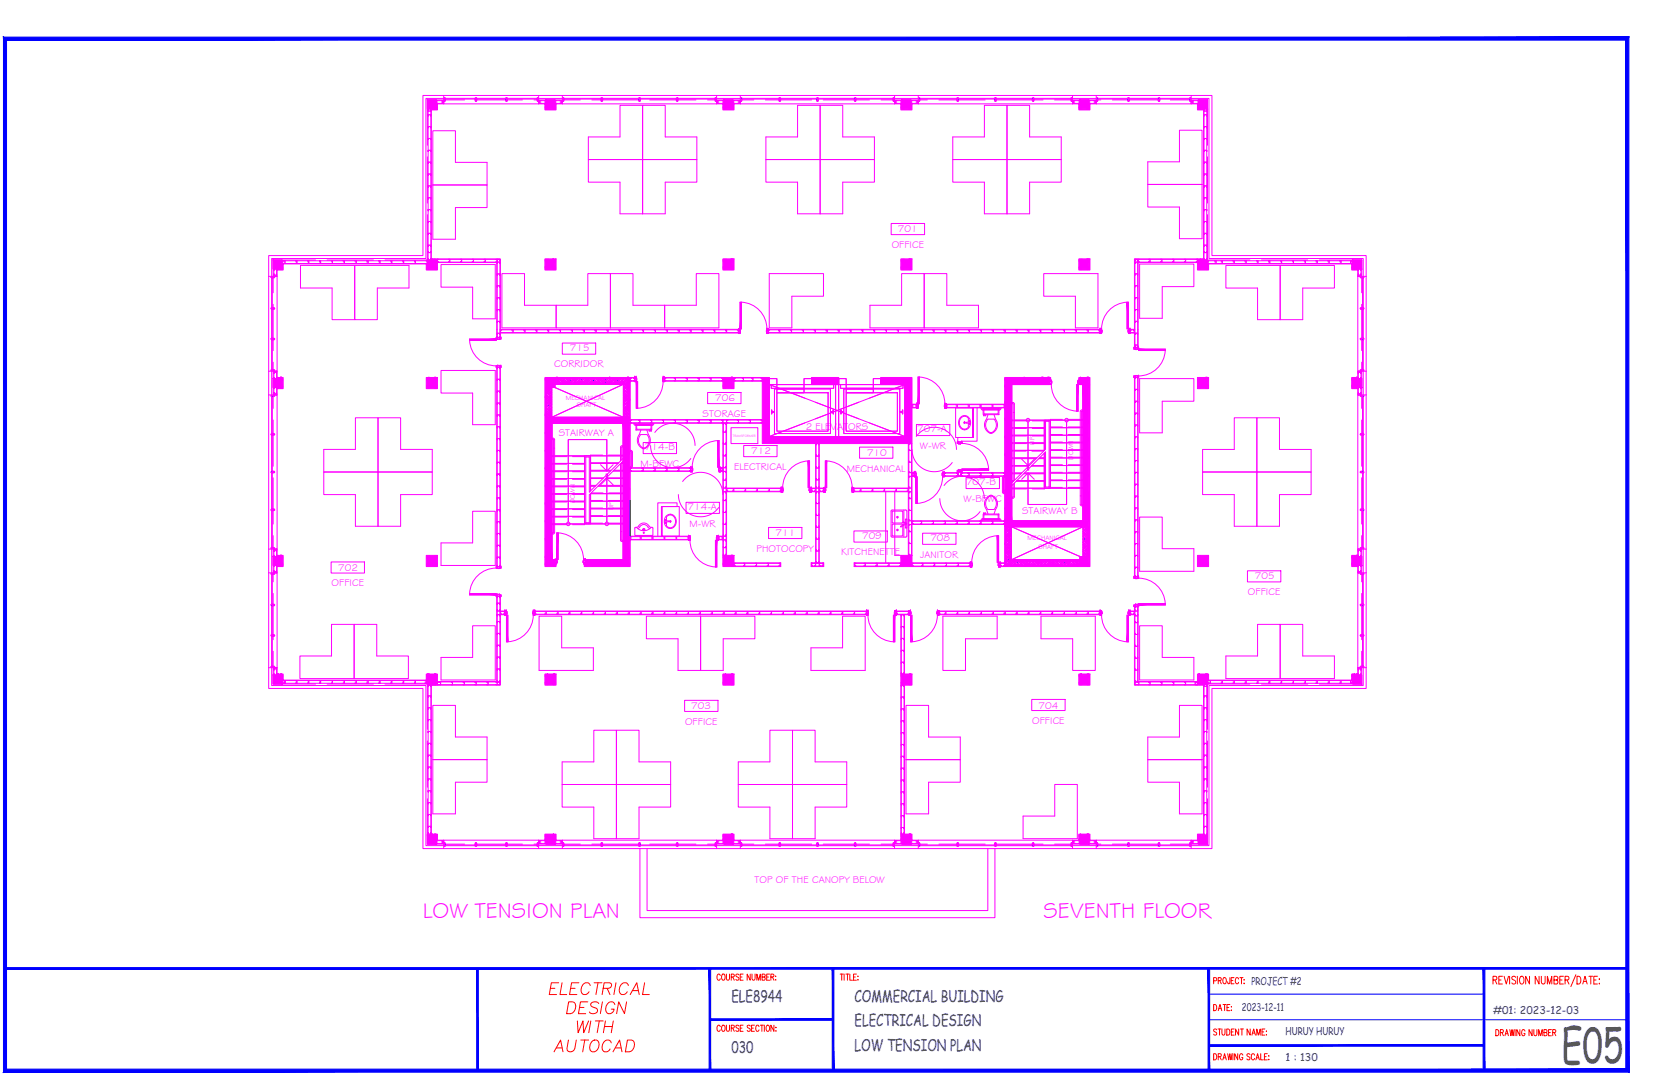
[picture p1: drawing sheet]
<svg xmlns="http://www.w3.org/2000/svg" width="432mm" height="279mm" viewBox="0 0 432 279" stroke-linecap="round" stroke-linejoin="round" font-family="sans-serif">
<defs><g id="words">
<text font-size="12.5" fill="#545454" x="405" y="275.7">E05</text>
<g font-size="6.6" fill="#f00">
<text x="141.5" y="259.3">ELECTRICAL</text>
<text x="146" y="264.2">DESIGN</text>
<text x="148.9" y="269.2">WITH</text>
<text x="142.9" y="274.1">AUTOCAD</text>
</g>
<g font-size="5.8" fill="#f0f">
<text x="109.7" y="238.1">LOW TENSION PLAN</text>
<text x="270.6" y="238.1">SEVENTH FLOOR</text>
</g>
<g font-size="4.2" fill="#545454">
<text x="189.7" y="259.9">ELE8944</text>
<text x="221.6" y="259.9">COMMERCIAL BUILDING</text>
<text x="221.6" y="266.3">ELECTRICAL DESIGN</text>
<text x="189.7" y="273.2">030</text>
<text x="221.6" y="272.6">LOW TENSION PLAN</text>
</g>
<g font-size="2.8" fill="#545454">
<text x="324.5" y="255.5">PROJECT #2</text>
<text x="322.1" y="262.2">2023-12-11</text>
<text x="387.2" y="263">#01: 2023-12-03</text>
<text x="333.4" y="268.6">HURUY HURUY</text>
<text x="333.4" y="275.2">1 : 130</text>
</g>
<g font-size="2.6" fill="#f0f">
<text x="231.2" y="64.3">OFFICE</text>
<text x="232.9" y="60.1">701</text>
<text x="143.7" y="95.3">CORRIDOR</text>
<text x="147.8" y="91.1">715</text>
<text x="185.5" y="104">706</text>
<text x="144.9" y="113.2">STAIRWAY A</text>
<text x="182.2" y="108.1">STORAGE</text>
<text x="209" y="111.5">2 ELEVATORS</text>
<text x="237.9" y="112.1">707-A</text>
<text x="167.2" y="116.8">714-B</text>
<text x="194.8" y="117.7">712</text>
<text x="224.9" y="118.3">710</text>
<text x="238.6" y="116.4">W-WR</text>
<text x="166.1" y="121.1">M-BFWC</text>
<text x="190.4" y="121.9">ELECTRICAL</text>
<text x="219.6" y="122.3">MECHANICAL</text>
<text x="250.5" y="125.8">707-B</text>
<text x="249.9" y="130.2">W-BFWC</text>
<text x="178.3" y="132.3">714-A</text>
<text x="178.8" y="136.6">M-WR</text>
<text x="265.1" y="133.4">STAIRWAY B</text>
<text x="196.2" y="143.2">PHOTOCOPY</text>
<text x="201.1" y="139.1">711</text>
<text x="223.6" y="139.9">709</text>
<text x="241.3" y="140.4">708</text>
<text x="87.7" y="148.3">702</text>
<text x="218.2" y="144.1">KITCHENETTE</text>
<text x="238.6" y="144.6">JANITOR</text>
<text x="86" y="152.1">OFFICE</text>
<text x="323.6" y="154.4">OFFICE</text>
<text x="325.5" y="150.2">705</text>
<text x="179.2" y="184">703</text>
<text x="269.4" y="183.8">704</text>
<text x="177.7" y="188">OFFICE</text>
<text x="267.7" y="187.8">OFFICE</text>
<text x="195.7" y="229">TOP OF THE CANOPY BELOW</text>
</g>
<g font-size="1.7" fill="#f0f">
<text x="146.7" y="103.7">MECHANICAL</text>
<text x="149.6" y="105.6">SHAFT</text>
<text x="268.3" y="115.3" transform="rotate(-90 268.3 115.3)">UP</text>
<text x="278.3" y="119.3" transform="rotate(-90 278.3 119.3)">DOWN</text>
<text x="149.1" y="130.5" transform="rotate(-90 149.1 130.5)">DOWN</text>
<text x="159.1" y="132.4" transform="rotate(-90 159.1 132.4)">UP</text>
<text x="266.5" y="140.2">MECHANICAL</text>
<text x="269.3" y="142.4">SHAFT</text>
</g>
<text font-size=".9" fill="#f0f" x="190.1" y="113.3">TRANSFORMER</text>
</g></defs>
<!-- layer: Commercial Base Plan$0$A-PL-LAY-S -->
<g fill="none" stroke="#f0f" stroke-width=".26">
<path d="M110.8 25.9h2.3v2.3h-2.3zM111 28.5h.1M111 36.2h.1M111 39.3h.1M111 28.8h.1M111 33.1h.1M111 30h.1M111 28.2v39.3M111 28.2h.1M111 35.9h.1M111 39h.1M111 32.8v.1"/>
<path d="M111 29.8h.1M111.1 28.5h.1M111.1 36.2h.1M111.1 39.3h.1M111.1 33.1h.1M111.1 28.2h.6M111.1 35.9h.6M111.1 39h.6M111.1 28.8h.6M111.1 32.8h.6M111.1 29.8h.6M111.7 28.5h.1"/>
<path d="M111.7 39.3h.1M111.7 33.1h.1M111.7 30h.1M111.7 28.2h-.7M111.7 35.9h.1M111.7 39h.1M111.7 32.8v.1M111.7 29.8h.1M111.7 36.2h.1M111.7 28.2v39.3M111.7 28.8h.1M111.8 28.2l.1 .2"/>
<path d="M111.9 28.4h.1M111.9 28.4h.2M112.1 28.4h.1M112.2 28.2l-.1 .2M112.6 28.2l.1 .2M112.8 28.4h.1M112.8 28.4h.2M113 28.4h.1M113.1 28.2l-.1 .2M113.1 26.8h.1M113.1 28.1l.1 .1M113.1 26.1v.7"/>
<path d="M113.1 26.9l.2 .1M113.1 26.8h2M113.2 27.7l.1 .1M113.2 26.9h-.1M113.2 26.1h-.1M113.2 26.8h.2M113.3 27v.2M113.3 27.8v.3M113.3 26.8v1.6h-1.6M113.3 28.1h.1M113.3 27.8h.1M113.3 27.2l-.1 .1"/>
<path d="M113.3 27.2h.1M113.3 27h.1M113.3 28.1h-.2M113.4 26.1h.1M113.4 26.8h.1M114.5 26.8h.1M114.5 26.1h.1M114.5 26.8h.6M114.7 26.1h.1M114.8 26.8h.1M114.8 26.8h-.1M114.8 26.1v.7"/>
<path d="M114.8 26.1h.1M115 26.1h-1.9M115.1 26.8h-.1M115.1 26.9h-1.7v1.6h-1.5v38.7h1.5v2.9h-2.9v-1.6h-37.1v1.6h-1.5v1.6M115.1 25.5h-4.6v41.6h-40v4.6M115.1 24.8h-5.4v41.5h-40v5.4M115.1 24.8v2.1M115.1 24.8h193.8M115.1 26.9h24.6M115.3 25.5h.2v.7h-.2zM115.4 25.5l-.2-.2v1l.2-.1M115.5 25.5h7.7"/>
<path d="M115.5 25.7h7.7M120.5 25.9h-9.7v11.8M123.2 25.5h.2v.7h-.2zM123.3 26.2v.1l.2-.1M123.3 25.5v-.2l.2 .2M123.5 25.5h.2v.7h-.2zM123.5 25.9h12M123.7 25.5h7.4M123.7 25.7h7.4M131.1 25.5h.2v.7h-.2zM131.2 26.2v.1l.2-.1M131.2 25.5v-.2l.2 .2"/>
<path d="M131.4 25.5h.2v.7h-.2zM131.6 25.5h7.7M131.6 25.7h7.7M138.5 25.9h12M139.3 25.5h.1v.7h-.1zM139.4 25.5l.2-.2v1l-.2-.1M139.7 26.8h1.9M139.7 26.8h.1M139.7 26.9h1.6v1.6h2.9v-1.6h1.6M139.7 24.8v2.1M139.7 26.1h1.9M139.7 25.5h6.1"/>
<path d="M139.7 26.1h.1M139.7 26.8h.6M139.9 26.1h.1M140 26.8h-.1M140 26.8h.1M140 26.1h.1M140 26.1v.7M140.2 26.1h.1M140.3 26.8h-.1M140.3 26.1h.1M141.3 26.8h.1M141.3 26.1h.1"/>
<path d="M141.3 26.8h.3M141.4 26.8v1.6h2.7v-1.6M141.4 28.1h.1M141.4 27.8v.3M141.4 27.8h.1M141.4 27.2h.1M141.4 27v.2M141.4 27h.1M141.4 27.2l.2 .1M141.4 28.1h.2M141.6 26.1h.1M141.6 28.2h.1"/>
<path d="M141.6 27.7l-.2 .1M141.6 26.9h.1M141.6 26.8h.1M141.6 28.1v.1M141.6 25.9h2.3v2.3h-2.3zM141.6 26.1v.7M141.6 26.9l-.2 .1M141.6 28.2l.1 .2 .4-.2M143.4 28.2h.1M143.4 28.2l.1 .2M143.5 28.4h.1M143.9 28.2l-.4 .2"/>
<path d="M143.9 26.8h.1M143.9 27.2v.1M143.9 26.1v.8M143.9 28.1v.1M143.9 26.1h1.9M143.9 28.1h.1M143.9 27.8h.1M143.9 27.7h.1M143.9 27.2h.1M143.9 26.9h.1M143.9 27.8h.2v.3h-.2M143.9 26.9l.2 .1-.2 .2"/>
<path d="M143.9 28.2h.1M143.9 27.7v.1M143.9 26.1h.1M143.9 26.8h.3M144.2 26.1h.1M144.2 26.8h.1M145.2 26.8h.1M145.3 26.1h.1M145.3 26.8h.1M145.3 26.8h.5M145.5 26.1h.1M145.5 26.8h.1"/>
<path d="M145.5 26.1v.7M145.6 26.8h.1M145.6 26.1h.1M145.6 26.1h-.1M145.8 26.1h.1M145.8 26.8h.1M145.8 26.8h-1.9M145.8 24.8v2.1M145.8 26.9h40M146.1 25.5h.2v.7h-.2zM146.1 25.5l-.2-.2v1l.2-.1M146.3 25.5h9.5"/>
<path d="M146.3 25.7h9.5M153.5 25.9h12M155.8 25.5h.2v.7h-.2zM156 26.2v.1l.2-.1M156 25.5v-.2l.2 .2M156.1 25.5h.2v.7h-.2zM156.3 25.5h9.3M156.3 25.7h9.3M165.6 25.5h.2v.7h-.2zM165.7 26.2v.1l.2-.1M165.7 25.5v-.2l.2 .2M165.9 25.5h.2v.7h-.2z"/>
<path d="M166.1 25.5h9.3M166.1 25.7h9.3M168.5 25.9h12M175.4 25.5h.2v.7h-.2zM175.5 26.2v.1l.2-.1M175.5 25.5v-.2l.2 .2M175.7 25.5h.2v.7h-.2zM175.9 25.5h9.5M175.9 25.7h9.5M183.5 25.9h12M185.4 25.5h.2v.7h-.2zM185.5 25.5l.2-.2v1l-.2-.1"/>
<path d="M185.8 26.9h1.7v1.6h2.9v-1.6h1.6M185.8 24.8v2.1M185.8 26.8h2M185.8 25.5h6.2M185.9 26.1h1.9M186.1 26.1h.1M186.1 26.8h.1M186.1 26.1v.7M186.4 26.1h.1M186.4 26.8h-.5M186.4 26.8h.1M187.5 26.8h.1"/>
<path d="M187.5 26.1h.1M187.5 26.8h.2M187.6 26.8v1.6h2.6v-1.6M187.6 28.1h.1M187.6 27.8v.3M187.6 27.8h.1M187.6 27.2h.1M187.6 27v.2M187.6 27h.1M187.6 27.2l.1 .1M187.6 28.1h.2M187.7 26.1h.1"/>
<path d="M187.7 28.2h.1M187.7 27.7l-.1 .1M187.7 26.9h.1M187.7 26.8h.1M187.8 28.1l-.1 .1M187.8 26.8h-.1M187.8 25.9h2.3v2.3h-2.3zM187.8 26.1v.7M187.8 26.9l-.2 .1M187.8 28.2l.1 .2 .4-.2M189.6 28.2l.1 .2M189.7 28.4h.1"/>
<path d="M189.7 28.4h.2M189.9 28.4h.1M190 28.2l-.1 .2M190.1 27.2v.1M190.1 26.1v.8M190.1 28.1v.1M190.1 26.1h1.9M190.1 26.8h.1M190.1 28.1h.1M190.1 27.8h.1M190.1 27.7h.1M190.1 27.2h.1"/>
<path d="M190.1 26.9h.1M190.1 26.9l.1 .1-.1 .2M190.1 27.8h.1l-.1 .3M190.1 28.2h.1M190.1 27.7v.1M190.1 26.1h.1M190.1 26.8h.2M190.3 26.1h.1M190.4 26.8h.1M190.4 26.1h.1M190.4 26.8h-.1M191.4 26.8h.1"/>
<path d="M191.4 26.8h.6M191.4 26.1h.1M191.7 26.1h.1M191.7 26.8h.1M191.7 26.1v.7M192 26.1h.1M192 26.8h.1M192 26.8h-1.9M192 24.8v2.1M192 26.9h40M192.2 25.5h.2v.7h-.2zM192.3 25.5l-.2-.2v1l.2-.1"/>
<path d="M192.4 25.5h9.6M192.4 25.7h9.6M198.5 25.9h12M202 25.5h.2v.7h-.2zM202.1 26.2v.1l.2-.1M202.1 25.5v-.2l.2 .2M202.3 25.5h.1v.7h-.1zM202.4 25.5h9.4M202.4 25.7h9.4M211.8 25.5h.2v.7h-.2zM211.9 26.2v.1l.2-.1M211.9 25.5v-.2l.2 .2"/>
<path d="M212 25.5h.2v.7h-.2zM212.2 25.5h9.3M212.2 25.7h9.3M213.5 25.9h12M221.6 25.5h.1v.7h-.2zM221.7 26.2v.1l.2-.1M221.7 25.5v-.2l.2 .2M221.8 25.5h.2v.7h-.2zM222 25.5h9.6M222 25.7h9.6M228.5 25.9h12M231.6 25.5h.2v.7h-.2z"/>
<path d="M231.7 25.5l.2-.2v1l-.2-.1M232 26.8l1.9 .1M232 26.9h1.6v1.6h2.9v-1.6h1.6M232 24.8v2.1M232 25.5h6.1M232 26.1h1.9M232.3 26.1h.1M232.3 26.8h.1M232.3 26.1v.7M232.6 26.1h.1M232.6 26.8h-.6M232.6 26.8h.1"/>
<path d="M233.6 26.8h.1M233.6 26.8h.3M233.6 26.1h.1M233.7 26.8v1.6h2.7v-1.6M233.7 28.1h.1M233.7 27.2h.1M233.8 27.8h.1M233.8 27.2l.1 .1M233.8 27h.1M233.8 27v.2M233.8 27.8v.3M233.8 28.1h.1"/>
<path d="M233.9 26.1h.1M233.9 28.2h.1M233.9 27.7l-.1 .1M233.9 26.8h.1M233.9 28.1v.1M233.9 25.9h2.3v2.3h-2.3zM233.9 26.1v.7M233.9 26.9l-.1 .1M233.9 28.2l.2 .2 .3-.2M235.7 28.2l.1 .2M235.8 28.4h.1M235.8 28.4h.3"/>
<path d="M236.1 28.4h.1M236.2 28.2l-.1 .2M236.2 26.8h.1M236.2 26.1v.8M236.2 27.2v.2M236.2 27.7v.1M236.2 28.1v.1M236.2 26.1h1.9M236.2 28.1h.1M236.2 27.8h.1M236.2 27.7h.1M236.2 27.2h.1"/>
<path d="M236.2 26.9h.1M236.2 26.8v.1M236.2 26.1v.7M236.2 26.9l.2 .1-.2 .2M236.2 27.8h.2l-.2 .3M236.2 28.2h.1M236.2 27.3v.1M236.2 26.1h.1M236.3 26.8h.2M236.5 26.1h.1M236.5 26.8h.1M237.6 26.8h.1"/>
<path d="M237.6 26.1h.1M237.6 26.8h.5M237.8 26.1h.1M237.8 26.8h.1M237.8 26.1v.7M237.9 26.8h.1M237.9 26.1h.1M237.9 26.1h-.1M238.1 26.1h.1M238.1 26.8h.1M238.1 26.8h-1.9M238.1 24.8v2.1"/>
<path d="M238.1 26.9h40.1M238.4 25.5h.2v.7h-.2zM238.5 25.5l-.3-.2v1l.3-.1M238.6 25.5h9.5M238.6 25.7h9.5M243.5 25.9h12M248.1 25.5h.2v.7h-.2zM248.3 26.2v.1l.2-.1M248.3 25.5v-.2l.2 .2M248.4 25.5h.2v.7h-.2zM248.6 25.5h9.3M248.6 25.7h9.3"/>
<path d="M257.9 25.5h.2v.7h-.2zM258 26.2v.1l.3-.1M258 25.5v-.2l.3 .2M258.2 25.5h.2v.7h-.2zM258.4 25.5h9.3M258.4 25.7h9.3M258.5 25.9h12M267.7 25.5h.2v.7h-.2zM267.8 26.2v.1l.2-.1M267.8 25.5v-.2l.2 .2M268 25.5h.2v.7h-.2zM268.2 25.5h9.5"/>
<path d="M268.2 25.7h9.5M273.5 25.9h12M277.7 25.5h.2v.7h-.2zM277.8 25.5l.3-.2v1l-.3-.1M278.1 26.8l2 .1M278.2 26.8h.1M278.2 26.9h1.6v1.6h2.9v-1.6h1.6M278.2 24.8v2.1M278.2 26.1h1.9M278.2 25.5h6.1M278.2 26.1h-.1M278.2 26.8h.5"/>
<path d="M278.4 26.1h.1M278.4 26.8h.1M278.4 26.1v.7M278.5 26.1h-.1M278.7 26.1h.1M278.7 26.8h.1M279.8 26.8h.1M279.8 26.8h.3M279.8 26.1h.1M279.9 26.8v1.6h2.6v-1.6M279.9 28.1h.1M279.9 27.2h.1"/>
<path d="M279.9 27.8h.1M279.9 27.2l.2 .1M279.9 27h.1M279.9 27v.2M279.9 27.8v.3M279.9 28.1h.2M280.1 26.1h.1M280.1 27.7l-.2 .1M280.1 28.1v.1M280.1 26.8h-.1M280.1 25.9h2.3v2.3h-2.3zM280.1 26.1v.7"/>
<path d="M280.1 28.2h.1M280.1 26.9l-.2 .1M280.1 28.2l.1 .2M280.2 28.4h.1M280.6 28.2l-.4 .2M281.9 28.2l.1 .2M282 28.4h.1M282 28.4h.2M282.2 28.4h.1M282.3 28.2l-.1 .2M282.4 28.1v.1M282.4 27.2v.1"/>
<path d="M282.4 26.1v.8M282.4 26.1h1.9M282.4 26.1h.1M282.4 28.1h.1M282.4 27.8h.1M282.4 27.2h.1M282.4 26.9h.1M282.4 26.9l.1 .1-.1 .2M282.4 27.8h.1l-.1 .3M282.4 27.7v.1M282.6 26.1h.1M282.7 26.8h-.1"/>
<path d="M282.7 26.8h.1M282.7 26.1h.1M283.7 26.8h.1M283.7 26.1h.1M283.7 26.8h.6M284 26.1h.1M284 26.8h.1M284 26.1v.7M284.3 26.1h.1M284.3 26.8h.1M284.3 26.8h-1.9h.2M284.3 24.8v2.1"/>
<path d="M284.3 26.9h24.6M284.5 25.5h.2v.7h-.2zM284.6 25.5l-.2-.2v1l.2-.1M284.7 25.5h7.7M284.7 25.7h7.7M288.5 25.9h12M292.4 25.5h.2v.7h-.2zM292.5 26.2v.1l.3-.1M292.5 25.5v-.2l.3 .2M292.7 25.5h.2v.7h-.2zM292.9 25.5h7.4M292.9 25.7h7.4"/>
<path d="M300.4 25.5h.1v.7h-.2zM300.5 26.2v.1l.2-.1M300.5 25.5v-.2l.2 .2M300.6 25.5h.2v.7h-.2zM300.8 25.5h7.7M300.8 25.7h7.7M303.5 25.9h9.7v11.8M308.5 25.5h.2v.7h-.2zM308.6 25.5l.2-.2v1l-.2-.1M308.9 26.8h1.9M308.9 26.8h.1M308.9 26.9h1.6v1.6h1.6v38.7h-1.6v2.9h2.9v-1.6h37.2v1.6h1.5v1.6"/>
<path d="M308.9 25.5h4.6v41.6h40v4.6M308.9 24.8h5.4v41.5h40v5.4M308.9 24.8v2.1M308.9 26.1h1.9M308.9 26.1h.1M308.9 26.8h.6M309.2 26.1h.1M309.2 26.8h.1M309.2 26.1v.7M309.5 26.1h.1M309.5 26.8h.1M310.5 26.8h.1"/>
<path d="M310.6 26.1h.1M310.6 26.1h-.1M310.6 26.8h.2M310.7 26.8v1.6h1.6M310.8 26.1h.1M310.8 28.2h.1M310.8 27.7v.1M310.8 28.1h.1M310.8 27.8h.1M310.8 27.7h.1M310.8 27.2h.1M310.8 26.9h.1"/>
<path d="M310.8 26.8h.1M310.8 26.1v.8M310.8 26.9l-.1 .1 .1 .2M310.8 27.8h-.1l.1 .3M310.8 27.2v.1M310.8 25.9h2.4v2.3h-2.4zM310.8 28.1v.1M310.9 28.2l.1 .2M311.3 28.2l-.3 .2M311.8 28.2l.3 .2M312.1 28.4h.1M312.2 28.5h.1"/>
<path d="M312.2 28.2l.1 39.3M312.2 36.2h.1M312.2 39.3h.1M312.2 28.8h.1M312.2 33.1h.1M312.2 30h.1M312.3 30h.1M312.3 35.9h-.1M312.3 39h-.1M312.3 39h.1M312.3 28.5h-.1M312.3 32.8l-.1 .1"/>
<path d="M312.3 32.8v.1M312.3 29.8h-.1M312.3 28.5h.1M312.3 36.2h.1M312.3 39.3h.1M312.3 33.1h.1M312.3 35.9h.6M312.3 39h.6M312.3 28.8h.6M312.3 32.8h.6M312.3 29.8h.6M312.9 28.5h.1"/>
<path d="M312.9 39.3h.1M312.9 33.1h.1M312.9 30h.1M312.9 28.2h-.7M312.9 35.9h.1M312.9 39h.1M312.9 32.8l.1 .1M312.9 32.8v.1M312.9 29.8h.1M312.9 36.2h.1M312.9 28.2h-.8v.2M313 28.5h-.1"/>
<path d="M313 36.2h-.1M313 39.3h-.1M313 28.8h-.1M313 33.1h-.1M313 28.2v39.3M110.8 55.7v11.8h-11M110.8 40.7v12M111 42.3v.1M111 51.6h.1M111 54.6v.1M111 57.7h.1M111 48.5h.1"/>
<path d="M111 45.4h.1M111 45.2h.7zM111 42.1h.1M111 51.3h.1M111 54.4h.1M111 57.4v.1M111 57.5h.1M111 48.2h.1M111 45.1v.1M111.1 42.4h.1M111.1 51.3h.6M111.1 51.6h.1"/>
<path d="M111.1 54.7h.1M111.1 57.7h.1M111.1 48.5h.1M111.1 45.4h.1M111.1 42.1h.6M111.1 54.4h.6M111.1 57.5h.6M111.1 48.2h.6M111.7 42.4h.1M111.7 51.6h.1M111.7 54.7h.1M111.7 57.8h.1"/>
<path d="M111.7 45.4h.1M111.7 42.1h.1M111.7 54.4h.1M111.7 57.4v.1M111.7 48.2h.1M111.7 48.5h.1M111.7 57.7h.1M111.7 42.3v.1M111.7 54.6v.1M312.2 42.3l.1 .1M312.2 51.6h.1M312.2 51.3h.8"/>
<path d="M312.2 54.6l.1 .1M312.2 57.7h.1M312.2 48.5h.1M312.2 45.4h.1M312.2 45.1h.8zM312.3 57.7h.1M312.3 42.1h-.1M312.3 54.4h-.1M312.3 57.4l-.1 .1M312.3 48.2h-.1M312.3 42.4h.1M312.3 51.6h.1"/>
<path d="M312.3 54.7h.1M312.3 48.5h.1M312.3 45.4h.1M312.3 42.1h.6M312.3 54.4h.6M312.3 57.5h.6M312.3 48.2h.6M312.9 42.4h.1M312.9 51.6h.1M312.9 54.7h.1M312.9 57.8h.1M312.9 45.4h.1"/>
<path d="M312.9 42.1h.1M312.9 54.4h.1M312.9 57.4l.1 .1M312.9 48.2h.1M312.9 48.5h.1M312.9 57.7h.1M313 42.3l-.1 .1M313 51.6h-.1M313 54.6l-.1 .1M313 57.7h-.1M313 48.5h-.1M313 45.4h-.1"/>
<path d="M313.2 55.7v11.8h10.9M313.2 40.7v12M69.7 71.7h2.2M69.7 71.7v101.5M70.4 72l-.1-.2h.9l-.1 .2M70.4 71.9h.7v.2h-.7zM70.4 79.9h-.1l.1 .2M70.4 72.1h.1M70.4 79.8h.7v.2h-.7zM70.4 72.1v7.7M70.4 79.8h.1M70.6 72.1v7.7"/>
<path d="M70.8 67.5h2.3v2.3h-2.3zM70.8 79v12M71 70l.1 .1M71 69.8v1.9M71 70h.1M71 71.7h.1M71.1 69.8h-.1M71.1 71.4h-.1M71.1 71.1h-.1M71.1 69.8h.8v.1M71.1 70.1h.1M71.1 71.4h.1"/>
<path d="M71.1 71.1h.1M71.1 71.4h.6M71.1 79.9h.1l-.1 .2M71.7 71.4h.1M71.7 71.1h.1M71.7 69.8h.1M71.7 70.1h.1M71.7 71.7h.1M71.7 70v.1M71.7 69.8v1.9M71.9 71.7v24.6M71.9 69.9h.1"/>
<path d="M71.9 69.9h.2M72.1 69.9h.1M72.2 69.8l-.1 .1M72.6 69.8l.1 .1M72.7 69.9h.1M72.8 69.9h.1M72.8 69.9h.2M73 69.9h.1M73.1 69.8l-.1 .1M73.1 67.6h37.7M73.1 68.4h37.7M73.1 69.6v.2"/>
<path d="M73.1 68.3l.1 .1M73.2 69.8h.1M73.2 69.6h.1M73.2 69.4h.1l-.1 .2M73.2 69.3h.1M73.2 69.2h.1M73.2 68.4h.1M73.2 68.9h.1M73.2 69.2l-.1 .1M73.2 67.6l.1 1.2-.2 .1M73.2 67.7h.2M73.3 68.4v1.5h-1.6"/>
<path d="M73.4 67.7h.1M73.4 68.3h.1M73.6 68.3h.1M73.6 67.7h.1M73.6 67.7h.3M73.9 67.6v.1M73.9 67.7v.6M73.9 68.3v.1M76.7 68.3v.1M76.7 68.3h.1M76.7 67.7h.1M76.7 67.6v.1"/>
<path d="M76.7 67.7h.3M77 67.7v.7M77 68.3h.1M77 67.7v.6M79.8 68.3v.1M79.8 67.7h.1M79.8 68.3h.1M80 67.6l.1 .1M80 67.7h-.2M80.1 67.7l-.1 .7M81.8 67.5h-11v8.5M82.8 68.3l.1 .1"/>
<path d="M82.9 68.3h.1M82.9 67.7h.1M82.9 67.6l-.1 .1M82.9 67.7h.2M83.1 67.6v.1M83.1 68.3v.1M83.1 67.7v.6M84.8 67.5h12M85.9 68.3h.1M85.9 67.7h.1M86 67.7h.2M86.2 67.6v.1"/>
<path d="M86.2 67.7v.7M89 68.3v.1M89 68.3h.1M89 67.7h.1M89 67.6v.1M89 67.7h.3M89.3 67.6v.1M89.3 67.7v.6M89.3 68.3v.1M92.1 68.3v.1M92.1 68.3h.1M92.1 67.7h.1"/>
<path d="M92.1 67.6v.1M92.1 67.7h.3M92.4 67.7h.1M92.4 68.3h.1M92.4 67.7v.6M95.2 68.3v.1M95.2 68.3h.1M95.2 67.7h.1M95.2 67.6v.1M95.2 67.7h.2M95.4 67.6l.1 .1M95.5 68.3l-.1 .1"/>
<path d="M95.5 67.7v.6M98.2 68.3l.1 .1M98.2 68.3h.1M98.2 67.7h.1M98.3 67.6l-.1 .1M98.3 67.7h.2M98.5 67.7h.1M98.5 68.3h.1M98.5 67.7v.6M101.3 67.7h.1M101.3 68.3v.1M101.3 68.3h.1"/>
<path d="M101.3 67.7h.3M101.6 67.6v.1M101.6 67.7v.6M101.6 68.3v.1M104.4 68.3v.1M104.4 68.3h.1M104.4 67.7h.1M104.4 67.6v.1M104.4 67.7h.3v.7M104.7 68.3h.1M107.5 67.7h.1M107.5 68.3v.1"/>
<path d="M107.5 68.3h.1M107.5 67.7h.2M107.7 67.6l.1 .1M107.7 67.7v.6M107.8 68.3l-.1 .1M110.5 68.3l.1 .1M110.5 68.3h.1M110.6 67.7h.1M110.6 67.6l-.1 .1M110.6 67.7h.2M110.8 68.4l-.1 .4 .1 .1M110.8 69.2v.1"/>
<path d="M110.8 69.7l.1 .1M110.8 69.2l-.1 .4 .1 .2M110.8 68.9h.1M110.8 67.7v.6M110.8 68.3h.1M110.8 68.3v.1M110.8 67.5h2.3v2.3h-2.3zM111 69.8h-.2M111 69.8v.1M111 69.9h.1M111 69.9h.2M111 60.8h.1"/>
<path d="M111 63.9h.1M111 67.4v.1M111 65.5h.1M111 67.4h.1M111 60.5v.1M111 63.6h.1M111 67.2h.1M111 65.2v.1M111.1 60.8h.1M111.1 67.2h.1M111.1 65.2h.1M111.1 67.4l.8 .1"/>
<path d="M111.1 60.5h.6M111.1 63.6h.6M111.2 69.9h.1M111.4 69.8l-.2 .1M111.4 69.8h.1M111.7 63.9h.1M111.7 67.2h.1M111.7 65.2h.1M111.7 60.5v.1M111.7 63.6h.1M111.7 65.2v.1M111.7 60.8h.1"/>
<path d="M111.7 67.3h1.6v2.6h-2.6v-1.5M111.7 67.4v.1M111.7 65.5h-.6M111.8 67.4h-.1M111.9 67.4h.1M112.1 67.3l-.2 .1M112.1 67.3l.1 .1M112.2 67.4h.1M112.2 67.5h.1M112.3 67.4h.1M112.6 67.4h.1M112.6 67.4l.1 .1"/>
<path d="M112.6 69.8l.1 .1M112.7 67.4h.1M112.7 67.4l.1-.1 .2 .1M112.7 69.9h.1M112.8 69.9h.2M113 69.9h.1M113 67.4h.1M113 67.5h.1M113.1 67.4h.1M113.1 69.8l-.1 .1M113.1 68h.1M113.2 69.3l.1 .3"/>
<path d="M113.2 68h.1M113.2 67.5l.1 .1M113.2 69.8h-.1M113.3 69.6h.1M113.3 67.6l-.2 .4M113.3 69.6l-.2 .2M113.4 68h.1M113.4 67.3h16.3l-.1 20.2M113.4 68h15.5v19.5M113.4 67.2h16.4v18.2M113.4 68.1h15.4v19.4h1v-2.1M113.4 67.3v.7"/>
<path d="M113.5 67.3h-.1M113.5 67.3h.2M113.7 67.3h.1M113.7 68h.1M113.7 68h-.2M116.4 67.3h.1M116.4 68h.1M116.4 67.3h.2M116.6 67.3h.1M116.6 68h.1M116.6 67.3v.7M116.6 68h-.2"/>
<path d="M119.4 68h.1M119.4 67.3h.1M119.4 67.3h.3M119.7 67.3v.7h-.3M119.7 67.3h.1M119.7 68h.1M119.7 67.3v.7M122.5 68h.3M122.5 68h.1M122.5 67.3h.1M122.5 67.3h.3M122.8 67.3h.1"/>
<path d="M122.8 68h.1M122.8 67.3v.7M125.6 68h.3M125.6 68h.1M125.6 67.3h.1M125.6 67.3h.2M125.8 67.3h.1M125.9 68h-.1M125.9 67.3v.7M128.6 67.3h1v.3M128.6 68h1v.3M128.7 68h.1"/>
<path d="M128.7 67.3h.1M128.9 67.3h.1M128.9 68h.1M128.9 77.5h.1M128.9 67.5l.1 .1M128.9 71.3l.1 .1M128.9 74.4h.1M128.9 68.3h.1M128.9 71.3l.1-.2h.6v.2M128.9 67.3v1M128.9 74.2v.2M128.9 77.3v.2"/>
<path d="M129 77.2l-.1 .1M129 67.3h-.1M129 74.1l-.1 .1M129 68h-.1M129 77.5h.1M129 67.6h.1M129 71.4h.1M129 74.1l.6 .1M129 74.4h.1M129 68.3h.1M129 77.2h.6M129 77.3h.6"/>
<path d="M129.6 77.5h.1M129.6 71.4h.1M129.6 74.4h.1M129.6 77.2l.1 .1M129.6 77.2v.1M129.6 74.1l.1 .1M129.6 67.6h.1M129.6 68.3h.1M129.6 71.3v.1M129.6 74.2v.2M129.6 77.3v.2M129.7 77.5h-.1"/>
<path d="M129.7 71.3l-.1 .1M141.3 67.2h2.9v2.9h-2.9zM141.4 67.3h2.7v2.6h-2.7zM141.4 69.6h.1M141.4 69.4h.1M141.4 67.6h.1M141.4 69.4v.2M141.4 67.6v.3M141.4 67.9l.2 .1M141.4 69.6l.2 .2M141.6 69.3l-.2 .1M141.6 67.5l-.2 .1"/>
<path d="M141.6 69.8h.1M141.6 68h.1M141.6 67.5h2.3v2.3h-2.3zM141.6 67.4v.1M141.6 69.8l.1 .1M141.6 67.4h.1M141.6 67.4l.4-.1 .1 .2M142 69.9h-.3M142 69.9h.1M142.1 69.8l-.1 .1M142.1 67.4h.1M143.4 67.4h.1"/>
<path d="M143.4 69.8h.1M143.4 69.8l.1 .1M143.5 67.3l-.1 .1M143.5 69.9h.3M143.5 67.3h.1M143.5 69.9h.1M143.5 67.3l.4 .2M143.8 69.9h.1M143.9 67.4h.1M143.9 69.8l-.1 .1M143.9 67.5l.2 .1M143.9 69.6v.2"/>
<path d="M143.9 69.8h.1M143.9 69.6h.1M143.9 69.4h.2l-.2 .2M143.9 69.3h.1M143.9 69.2h.1M143.9 67.5h.1M143.9 68h.1M143.9 69.2v.1M144.1 67.6l-.2 .4M187.5 67.2h2.9v2.9h-2.9zM187.6 67.3h2.6v2.6h-2.6zM187.6 69.6h.1"/>
<path d="M187.6 69.4v.2M187.6 69.4h.1M187.6 67.6h.1M187.6 67.6v.2M187.6 67.8v.1M187.6 67.8h.1M187.6 67.9l.2 .1M187.6 69.6l.2 .2M187.7 69.3l-.1 .1M187.7 67.5l-.1 .1M187.7 69.8h.1M187.7 68h.1"/>
<path d="M187.8 67.5h2.3v2.3h-2.3zM187.8 67.4l-.1 .1M187.8 69.8h.1M187.8 69.8l.1 .1M187.8 67.4h.1M187.8 67.4l.4-.1 .1 .2M188.2 69.9h-.3M188.2 69.9h.1M188.3 69.8l-.1 .1M188.3 67.4h.1M189.5 67.4h.1M189.6 69.8l.1 .1"/>
<path d="M189.7 67.3l-.2 .1M189.7 67.3h.1M189.7 69.9h.1M189.7 67.3h.2M189.9 69.9h.1M189.9 69.9h-.2M189.9 67.3h.1M189.9 67.3l.2 .2M190 67.4h.1M190.1 69.8l-.2 .1M190.1 67.5l.1 .1M190.1 69.6v.2"/>
<path d="M190.1 69.8h.1M190.1 69.6h.1M190.1 69.4h.1l-.1 .2M190.1 69.3h.1M190.1 69.2h.1M190.1 67.5h.1M190.1 68h.1M190.1 69.8h-.1M190.1 69.2v.1M190.2 67.6l-.1 .4M233.6 67.2h2.9v2.9h-2.9zM233.7 67.3h2.7v2.6h-2.7z"/>
<path d="M233.7 69.6h.1M233.7 69.4h.1M233.7 67.8v.1M233.8 69.4v.2M233.8 67.6h.1M233.8 67.6v.2M233.8 67.9l.1 .1M233.8 69.6l.1 .2M233.9 69.3l-.1 .1M233.9 67.5l-.1 .1M233.9 68h.1M233.9 67.5h2.3v2.3h-2.3z"/>
<path d="M233.9 67.4v.1M233.9 69.8h.1M233.9 69.8l.2 .1M233.9 67.4h.1M233.9 67.4l.4-.1 .2 .2M234.3 69.9h-.2M234.3 69.9h.1M234.4 69.8l-.1 .1M234.5 67.4h.1M235.7 67.4h.1M235.7 69.8l.1 .1M235.8 67.3l-.1 .1"/>
<path d="M235.8 67.3h.1M235.8 69.9h.1M235.8 69.9h.3M235.8 67.3h.3M236.1 69.9h.1M236.1 67.3h.1M236.1 67.3l.1 .2M236.2 67.4h.1M236.2 69.8l-.1 .1M236.2 67.5v.1M236.2 67.9v.1M236.2 69.2v.1"/>
<path d="M236.2 69.6v.2M236.2 69.8h.1M236.2 69.6h.1M236.2 69.4h.2l-.2 .2M236.2 69.3h.1M236.2 67.5h.1M236.2 68h.1M236.2 67.6h.2M236.2 69.7v.1M236.4 67.6v.3h-.2M279.8 67.2h2.9v2.9h-2.9zM279.9 67.3h2.6v2.6h-2.6z"/>
<path d="M279.9 69.6h.1M279.9 69.4h.1M279.9 67.8v.1M279.9 69.4v.2M279.9 67.6h.1M279.9 67.6v.2M279.9 67.9l.2 .1M279.9 69.6l.2 .2M280.1 69.3l-.2 .1M280.1 67.5l-.2 .1M280.1 68h.1M280.1 67.5h2.3v2.3h-2.3z"/>
<path d="M280.1 69.8h.1M280.1 69.8l.1 .1M280.1 67.4h.1M280.1 67.4l.4-.1 .1 .2M280.2 69.9h.1M280.2 69.9h.3M280.5 69.9h.1M280.6 69.8l-.1 .1M280.6 67.4h.1M281.8 67.4h.1M281.9 69.8l.1 .1M282 67.3l-.2 .1"/>
<path d="M282 69.9h.1M282 67.3h.1M282 69.9h.2M282 67.3h.2M282.2 69.9h.1M282.2 67.3h.1M282.2 67.3l.2 .2M282.3 67.4h.1M282.4 69.8l-.2 .1M282.4 67.5l.1 .1M282.4 69.6v.2M282.4 69.8h.1"/>
<path d="M282.4 69.6h.1M282.4 69.4h.1l-.1 .2M282.4 69.3h.1M282.4 67.5h.1M282.4 68h.1M282.4 69.7l-.1 .1M282.5 67.6l-.1 .4M294.3 77.5h.1M294.3 71.3h.1M294.3 74.4h.1M294.3 67.5v.1M294.3 68.3h.1"/>
<path d="M294.3 67.2v22.9M294.3 67.3h16.2M294.3 77.2h.1M294.3 71v.1M294.3 67.3h.1M294.3 68h.1M294.4 77.5h.1M294.4 71.3h.1M294.4 74.4h.1M294.4 67.6h.1M294.4 68.3h.1M294.4 68h.6"/>
<path d="M294.4 77.2h.6M294.4 71h.6M295 71.3h.1M295 74.4h.1M295 77.2h.1M295 77.5h.1M295 71h.1M295 74.1h.1M295 67.3h.1M295 68h.1M295 74.1h-.7M295 67.6h.1"/>
<path d="M295 68.3h.1M295 67.3v22.9M295.2 68h.1M295.2 68h15.3M295.2 68.1h15.3M295.2 67.3v.7M295.2 67.3v22.9h-1v-3.8h-1.1v-1h1.1M295.2 67.3h.1M295.4 67.3h.1M295.4 68h.1M295.5 68h.1M295.5 68h-.1"/>
<path d="M297.9 68h.1M298 68h.1M298 67.3h.1M298 67.3h-.1M298.2 67.3h.1M298.2 68h.1M298.2 67.3v.7M301 68h.1M301 67.3h.1M301.3 67.3h.1M301.3 68h.1M301.3 67.3v.7"/>
<path d="M304.1 68h.1M304.1 67.3h.1M304.4 67.3h.1M304.4 68h.1M304.4 67.3v.7M307.2 68h.1M307.2 67.3h.1M307.4 67.3h.1M307.5 68h-.1M307.5 67.3v.7M310.3 68h.1M310.3 67.3h.1"/>
<path d="M310.5 67.3h.1M310.5 68h.1M310.5 67.3v.7M310.5 67.2h-16.3v18.2M310.7 67.6l.1 .4M310.8 69.8h.1M310.8 69.2v.1M310.8 69.6h.1M310.8 69.4h-.1l.1 .2M310.8 69.3h.1M310.8 69.2h.1M310.8 67.5h.1"/>
<path d="M310.8 68h.1M310.8 69.8l.2 .1M310.8 67.5h2.4v2.3h-2.4zM310.8 67.5l-.1 .1M310.8 69.6v.2M310.9 67.4h-.1M311 67.3l-.2 .2M311 69.9h.1M311 67.3l.4 .2M311 69.9h.2M311.3 69.8h.1M311.4 69.8l-.2 .1"/>
<path d="M311.4 67.4h.1M311.4 69.8h.1M311.7 67.4h.1M311.7 67.4l.1 .1M311.8 67.4h.1M311.8 67.4v-.1l.3 .1M312.1 67.4h.1M312.2 67.4h.1M312.2 60.8h.1M312.2 63.9h.1M312.2 67.4l.1 .1M312.2 65.5h.8"/>
<path d="M312.3 67.3h-1.6v2.6h2.6v-1.5M312.3 63.9h.1M312.3 60.5l-.1 .1M312.3 63.6h-.1M312.3 67.2h-.1M312.3 65.2l-.1 .1M312.3 60.8h.1M312.3 67.2h.1M312.3 65.2h.1M312.3 60.5h.6M312.3 63.6h.6M312.7 69.8h.1"/>
<path d="M312.7 69.8v.1M312.7 69.9h.1M312.8 69.9h.2M312.9 63.9h.1M312.9 67.2h.1M312.9 65.2h.1M312.9 60.5l.1 .1M312.9 63.6h.1M312.9 65.2l.1 .1M312.9 60.8h.1M312.9 67.4l-.8 .1M313 60.8h-.1"/>
<path d="M313 67.4l-.1 .1M313 69.9h.1M313.1 67.7h37.7M313.1 68.3l.1 .1M313.1 69.8h.1M313.2 68.4h37.6M313.2 67.7v.7M313.2 68.9h.1M313.2 69.3l.1 .1M313.2 68.4l.1 .1M313.2 69.8l-.2 .1M313.2 67.7h.2"/>
<path d="M313.3 69.6h.1M313.3 69.4v.2M313.3 69.4h.1M313.3 68.5h.1M313.3 68.8h.1M313.3 68.5l-.1 .4M313.3 69.6l-.1 .2M313.4 67.6v.1M313.4 68.3v.1M313.4 67.7h.1M313.4 68.3h.1M315.1 68.3v.1"/>
<path d="M315.1 68.3h.1M315.1 67.7h.1M315.1 67.6v.1M315.1 67.7h.2M315.3 67.6l.1 .1M315.4 67.7v.6M315.4 68.3l-.1 .1M316.7 68.3v.1M316.7 68.3h.1M316.7 67.7h.1M316.7 67.6v.1M316.7 67.7h.3"/>
<path d="M317 67.6v.1M317 68.3v.1M317 67.7v.6M319.8 68.3v.1M319.8 68.3h.1M319.8 67.7h.1M319.8 67.6v.1M319.8 67.7h.3M320.1 67.7h.1M320.1 68.3h.1M320.1 67.7v.6M322.8 67.7h.1"/>
<path d="M322.8 68.3l.1 .1M322.9 68.3h.1M322.9 67.7h.1M322.9 67.7h.2M323.1 67.6l.1 .1M323.1 67.7v.6M323.2 68.3l-.1 .1M325.9 68.3l.1 .1M325.9 68.3h.1M325.9 67.7h.1M326 67.6l-.1 .1M326 67.7h.2v.7"/>
<path d="M326.2 68.3h.1M327.2 67.5h12M329 67.7h.1M329 68.3v.1M329 68.3h.1M329 67.7h.3M329.3 67.6v.1M329.3 67.7v.6M329.3 68.3v.1M332.1 68.3v.1M332.1 68.3h.1M332.1 67.7h.1"/>
<path d="M332.1 67.6v.1M332.1 67.7h.3M332.4 67.7v.7M332.4 68.3h.1M332.4 67.7v.6M335.2 68.3v.1M335.2 67.7h.1M335.2 68.3h.1M335.4 67.6l.1 .1M335.4 67.7h-.2M335.4 67.7v.6M335.5 68.3l-.1 .1"/>
<path d="M338.2 68.3l.1 .1M338.2 68.3h.1M338.3 67.7h.1M338.3 67.6l-.1 .1M338.3 67.7h.2M338.5 67.6v.1M338.5 68.3v.1M338.5 67.7v.6M341.3 67.7h.1M341.3 68.3v.1M341.3 68.3h.1M341.3 67.7h.3"/>
<path d="M341.6 67.6v.1M341.6 67.7v.6M341.6 68.3v.1M342.1 67.5h11M344.4 68.3v.1M344.4 68.3h.1M344.4 67.7h.1M344.4 67.6v.1M344.4 67.7h.3M344.7 67.6v.1M344.7 67.7v.6M344.7 68.3v.1"/>
<path d="M347.5 68.3h.1M347.5 67.6l.2 .1M347.7 67.6v.8M350.3 67.6v.8M350.3 67.7h.5M350.5 67.6l.1 .1M350.5 68.3l.1 .1M350.5 68.3h.1M350.6 68.3h.1M350.6 67.7h.1M350.6 68.3l-.1 .1M350.6 67.6l-.1 .1"/>
<path d="M350.7 68.4v1.5h1.5M350.7 69.6h.1M350.7 69.4v.2M350.7 68.5v.2M350.7 68.7l.1 .2M350.7 69.4h.1M350.7 68.5h.1M350.7 68.7h.1M350.7 69.6l.1 .2M350.8 69.3l-.1 .1M350.8 68.4l-.1 .1M350.8 68.9h.1"/>
<path d="M350.8 69.8h.1M350.8 68.3v.1M350.8 67.5h2.3v2.3h-2.3zM350.8 67.7v.7M350.8 69.8l.2 .1M351.2 69.9h-.2M351.2 69.9h.1M351.3 69.8v.1M351.7 69.8l.1 .1M351.7 69.8h.1M351.9 69.9h.1M351.9 69.9h.2"/>
<path d="M352.1 69.9h.1M352.1 71.7h2.2M352.1 71.7v24.6M352.2 69.8l-.1 .1M352.2 70l.1 .1M352.2 69.8v1.9M352.3 71.7h.1M352.3 69.8h-.1M352.3 71.4h-.1M352.3 71.1h-.1M352.3 71.1h.1M352.3 70.1h.1"/>
<path d="M352.3 71.4h.1M352.3 69.8h.6M352.3 71.4h.6M352.9 71.4h.1M352.9 71.1h.1M352.9 72l-.1-.2h.9l-.1 .2M352.9 71.9h.7v.2h-.7zM352.9 79.9v.2M352.9 79.8h.7v.2h-.7zM352.9 69.8h.1M352.9 71.7h.1M352.9 70.1h.1"/>
<path d="M353 70l-.1 .1M353 69.8v1.9M353.1 67.5v8.5M353.1 79v12M353.4 72.1v7.7M353.6 72.1v7.7M353.6 79.9h.1l-.1 .2M354.3 71.7v101.5M69.7 96.3h2.2M70.4 96l-.1 .2h.9l-.1-.2M70.4 80.1h.7v.2h-.7zM70.4 87.8h-.1l.1 .3"/>
<path d="M70.4 88h.7v.2h-.7zM70.4 95.9h.7v.2h-.7zM70.4 87.7h.7v.2h-.7zM70.4 80.3v7.4M70.4 88.2v7.7M70.4 95.9h.1M70.5 96.3v6.2M70.6 80.3v7.4M70.6 88.2v7.7M70.8 98.2h2.3v2.3h-2.3zM70.8 94v11.9M71 98.2h.1"/>
<path d="M71 96.6h.1M71 96.9h.1M71 96.3v1.9M71.1 97.9l-.1 .1M71.1 96.3h-.1M71.1 96.6h-.1M71.1 96.6h.1M71.1 96.9h.1M71.1 96.6h.6M71.1 87.8h.1l-.1 .3M71.7 98h.1M71.7 96.6h.1"/>
<path d="M71.7 96.9h.1M71.7 97.9v.1M71.7 96.3h.1M71.7 98.2h.1M71.7 98.1h1.6v2.6h-1.6M71.7 96.3v1.9M71.9 96.3v1.6h1.5v2.9h-1.5v1.7M71.9 98.1v.1h-.8M71.9 98.1h.1M71.9 98.1h.2M72.1 98.1l.1 .1M72.7 98.1l-.1 .1"/>
<path d="M72.8 98.1h.1M72.8 98.1h.2M73 98.1h.1M73 98.1l.1 .1M73.1 98.2v.1M73.1 98.6v.2M73.2 98.2v.1M73.2 98.3h.1M73.2 98.6h.1M73.2 98.8h.1M73.2 98.4h.1l-.1 .2M110.5 97.9h2.9v2.9h-2.9z"/>
<path d="M110.7 98.1h2.6v2.6h-2.6zM110.8 98.3l-.1 .3h.1M110.8 98.7v.1M110.8 100l-.1 .1M110.8 98.6v.2M110.8 98.2h2.3v2.3h-2.3zM110.9 98.2h.1M111 98.1v.1M111 98.1h.2M111.2 98.1h.1M111.2 98.1l.2 .1M111.4 98.2h.1"/>
<path d="M112.7 98.1l-.1 .1M112.8 98.1h.1M112.8 98.1h.2M113 98.1h.1M113 98.1l.1 .1M113.1 98.6l.1 .1M113.1 100h.1M113.2 98.3l.1 .1M113.3 98.4v.2M113.3 98.4h.1M113.3 98.6h.1M113.3 98.6h-.2"/>
<path d="M128.8 95.3h1v51.7h-1zM128.9 80.6h.1M128.9 86.7h.1M128.9 83.6h.1M129 95.6h.1M128.9 98.7h.1M128.9 87.5h.1M128.9 83.6l.1 .1M128.9 95.3v51.6M128.9 80.3v.3M128.9 83.4v.3M129 80.3h-.1"/>
<path d="M129 86.4l-.1 .1M129 86.5h-.1M129 83.4h-.1M129 95.3h-.1M129 98.4h-.1M129 87.2l-.1 .1M129 80.3h.6v.3M129 80.6h.1M129 86.7h.1M129 83.4h.6v.3M129 98.7h.1M129 87.3h.1"/>
<path d="M129 86.5h.6M129.6 86.8h.1M129.6 83.6h.1M129.6 95.6h.1M129.6 98.7h.1M129.6 86.5h.1M129.6 95.3l.1 51.7M129.6 98.4h-.6M129.6 87.2l.1 .1M129.6 80.6h.1M129.6 87.3h.1M129.7 86.7h-.1"/>
<path d="M129.7 98.7h-.1M129.8 86.2l61.7 .1M129.8 85.4h61.7v1h-61.7M129.8 86.2v.1M129.8 85.6h.1M130 85.6h.1M130.1 86.2l-.1 .1M130.1 86.2h.1M130.1 85.6h.1M132.8 86.2v.1M132.8 86.2h.1M132.8 85.6h.1"/>
<path d="M133 85.6h.1M133 86.2v.1M133 85.6v.6M133.1 86.2l-.1 .1M135.8 86.2l.1 .1M135.8 86.2h.1M135.8 85.6h.1M135.9 85.6h-.1M136.1 85.6h.1M136.1 86.2v.1M136.1 85.6v.6M138.9 86.2v.1"/>
<path d="M138.9 86.2h.1M138.9 85.6h.1M139.2 85.6h.1M139.2 86.2v.1M139.2 85.6v.6M141.4 98.4h.1M141.4 98.4v.2M141.4 98.6h.1M141.4 98.6h.2M141.6 98.2l-.2 .2M141.6 98.6v.1M141.6 98.2h2.3v2.3h-2.3z"/>
<path d="M141.6 98.2v.1M141.6 98.2h.1M141.8 98.1l-.2 .1M141.8 98.1h.2M142 86.2v.1M142 98.1l.1 .1M142 86.2h.1M142 85.6h.1M142.3 85.6v.7M142.3 85.6h.1M142.3 86.2v.1M142.4 99v.7"/>
<path d="M143.9 99.6l.1-1.4h.7v1.5h-.7M143.9 99.7h17.8v8.6h-18.6v-7.8h.8zM143.9 99.7h17.8v8.6M143.9 98.2h19.2v10.1v-.2M143.9 98.3h.1M143.9 98.7l1 1M143.9 99.6l.1 .1M144 99.2l.5 .5 .2-.2M144 98.5l.7 .7M144 99.6v.1M144.1 98.2h.1M144.3 98.1l1.4 1.6 1.5-1.5"/>
<path d="M144.3 98.1h.1M144.3 98.1h.2M144.5 98.1h.1M144.5 98.1l.1 .1M144.6 98.2l-.6 .7M144.6 98.2l-.7 .7M144.7 99.6h3.1M144.7 98.8l-.7 .7M144.8 99.4l.2 .3M144.8 98.2l1.5 1.5 1.5-1.4M145.1 85.6h.1M145.1 86.2v.1"/>
<path d="M145.3 85.6h.1M145.4 86.2l-.1 .1M145.4 85.6v.6M145.8 98.2l-1 1.1M146 98.2l1.5 1.5M146.2 98.2l1.4 1.5 .2-.1M146.3 98.2l-1.4 1.5M146.5 98.2l-1.5 1.5M146.8 98.2l1 1M146.9 98.2l1.4 1.5 1.5-1.5M147.1 98.2l-1.4 1.5-.9-.9M147.5 98.2l.3 .3"/>
<path d="M147.7 98.2l1.5 1.5M147.8 98.2l6.2 .1M147.8 98.2l-3.1 .1M147.8 98.9l-.8 .8-1.5-1.5-1.5 1.5M147.8 99.6h6.1M147.8 99l.8-.8 1.5 1.5M148 98.2l-.2 .2M148.1 98.2l-1.5 1.5-1.4-1.5-.4 .4M148.1 86.2l.1 .1M148.1 86.2h.1M148.2 85.6h.1M148.2 85.6h-.1"/>
<path d="M148.3 98.2l1.5 1.5 1-1.1M148.4 85.6v.7M148.4 85.6h.1M148.4 86.2v.1M148.4 85.6v.6M148.8 98.2h.1M148.9 98.1l-.1 .1M148.9 98.1h.3M149.2 98.1l.1 .1-1.5 1.5M149.5 98.2l1.4 1.5 1.5-1.5M149.6 98.2l1.2 1.3M149.9 98.2l-1.4 1.5-.7-.6"/>
<path d="M150.3 98.2l.5 .6M150.3 98.2l1.5 1.5 1.4-1.5M150.6 98.2l-1.5 1.5-1.3-1.3M150.8 99.3l-.4 .4-1.5-1.5-1.4 1.5M151.1 98.2l1.5 1.5 1.3-1.4M151.2 98.2l1.4 1.5 1.5-1.5M151.2 86.2v.1M151.2 86.2h.1M151.2 85.6h.1M151.4 98.2l-.5 .5M151.5 85.6v.6M151.5 86.2v.1"/>
<path d="M151.5 98.2l-1.4 1.5M151.7 98.2l1.5 1.5 .7-.7M152.1 98.2l1.4 1.5 1.5-1.5M152.1 98.2l-1.2 1.2M152.4 98.2l1.5 1.5M152.7 98.2l-1.4 1.5-.4-.4M152.9 98.2l1.5 1.5 1.4-1.5M153.1 98.2l.8 .9M153.4 98.2l-1.5 1.5-1-1M153.4 98.2h.1M153.5 98.1l-.1 .1M153.5 98.1h.3"/>
<path d="M153.7 98.2l.2 .2M153.8 98.1h.1M153.8 98.2l1.4 1.5 1.5-1.5M153.8 98.1l.1 .1M153.9 99.6h.1M154 98.3h6.1M154 99.6h6.1M154.2 98.2l-.2 .3M154.3 86.2v.1M154.3 86.2h.1M154.3 85.6h.1M154.5 98.2l1.5 1.5"/>
<path d="M154.6 85.6h.1M154.6 86.2v.1M154.6 85.6v.6M154.6 98.2l1.5 1.5 1.5-1.5M155.2 98.2l1.5 1.5M155.5 98.2l1.5 1.5 1.4-1.5M155.5 98.2l-1.5 1.4M155.9 98.2l1.1 1.2-.3 .3M156.2 98.2l-1.5 1.5-.7-.7M156.4 98.2l1.4 1.5 1.5-1.5 .8 .8M156.5 98.2l.5 .5M156.8 98.2l-1.4 1.5-1.4-1.4"/>
<path d="M157 98.7l-1 1M157.1 98.6l1.1 1.1M157.1 99.3l.4 .4M157.2 98.2l1.5 1.5 1.4-1.5 1.5 1.5 1.5-1.5M157.3 98.2l1.5 1.5M157.4 86.2v.1M157.4 86.2h.1M157.4 85.6h.1M157.6 85.6l.1 .6M157.7 86.2l-.1 .1M157.7 98.2l-.6 .6M158 98.2l1.5 1.5"/>
<path d="M158 98.2h.1M158.1 98.2l1.5 1.5M158.1 98.1l-.1 .1M158.1 98.1h.1M158.1 98.1h.3M158.3 98.2l-1.2 1.3M158.4 98.1h.1M158.4 98.1l.1 .1M158.6 98.2l1.5 1.4M159.6 98.2l-1.4 1.5M159.8 98.2l1.5 1.5M160 98.2l.1 .1"/>
<path d="M160.1 99.6h.1M160.1 98.4l-1.3 1.3M160.1 98.9l.9 .8M160.1 99.5l.2 .2M160.4 86.2l.1 .1M160.5 86.2h.1M160.5 86.2v.1M160.5 85.6h.1M160.5 85.6h-.1M160.5 98.2l-.4 .4M160.7 98.2l2.4 2.5M160.7 85.6h.1"/>
<path d="M160.7 86.2v.1M160.7 85.6v.6M160.8 98.2l1.5 1.5 .8-.9M161 98.2l-1.5 1.5M161.1 98.2l-1 1M161.4 98.2l1.5 1.5 .2-.2M161.5 98.2l1.6 1.6M161.7 100l.2-.2 1.2 1.2M161.8 98.2l-1.5 1.5M161.9 98.2l-1.5 1.5-1.4-1.5-1.5 1.5M162.1 98.2l1 1.1M162.7 98.1l-.1 .1"/>
<path d="M162.8 98.1h.1M162.8 98.1h.2M163 98.1h.1M163 98.1l.1 .1M163.1 99.8v3M163.1 99.7v.1M163.1 98.2l-3 .1M163.1 98.2v1.5h-3v-1.4M163.1 99l-.7-.8-1.4 1.5M163.1 98.6l-.3-.4-1.5 1.5M163.1 98.1v.6M163.1 98.7l-1.4 1.5 1.4 1.5"/>
<path d="M163.1 99.8l-1.4 1.5M163.1 99.5l-1.4 1.5M163.1 98.7l.1 .1M163.2 98.7v.1M163.2 98.9l.1 .1M163.2 98l-.1 .1M163.2 98.1h.1M163.2 98.1h.5M163.2 98.8h.5M163.3 99h.1M163.3 99.3h.1M163.3 99.3l-.1 .1"/>
<path d="M163.3 99v.3M163.4 98v.1M163.4 98.7h.1M163.4 98.7l.1 .1M163.4 98.1h.1M163.4 97.9v1M163.4 98.7v.1M163.5 98l-.1 .1M163.5 86.2v.1M163.5 86.2h.1M163.5 85.6h.1M163.7 98.7h.1"/>
<path d="M163.7 98.7v.1M163.7 98.1h.1M163.8 85.6h.1M163.8 86.2v.1M163.8 85.6v.6M164.3 98.7v.1M164.3 98.7h.1M164.3 98.1h.1M164.3 98v.1M164.3 98.1h.3M164.3 98.8h.3M164.6 98.8h-1.3v10.2h34.4"/>
<path d="M164.6 98v.1M164.6 98.1h.1M164.6 98.7v.1M164.6 98.1v.6M164.6 98.1h-23.2v48.8h2.7v-.6M166.6 86.2v.1M166.6 86.2h.1M166.6 85.6h.1M166.9 85.6h.1M166.9 86.2v.1M166.9 85.6v.6M169.7 86.2v.1"/>
<path d="M169.7 86.2h.1M169.7 85.6h.1M170 85.6h.1M170 86.2v.1M170 85.6v.6M172.3 98.7l.1 .1M172.4 98h.1M172.4 98.7v.1M172.4 98.1h15.1M172.4 98.8h15.1M172.6 98l.1 .1M172.6 98.1h-.2v.6"/>
<path d="M172.6 98.7h.1M172.7 98.1h.1M172.7 98.7l-.1 .1M172.8 86.2v.1M172.8 86.2h.1M172.8 85.6h.1M173 85.6h.1M173 86.2v.1M173 85.6v.6M174.9 98.7v.1M174.9 98.7h.1M174.9 98.1h.1"/>
<path d="M174.9 98v.1M174.9 98.1h.2M175.2 98.1h.1M175.2 98.7h.1M175.2 98.1v.6M175.8 86.2l.1 .1M175.8 86.2h.1M175.8 85.6h.1M175.9 85.6h-.1M176.1 85.6v.7M176.1 85.6h.1M176.1 86.2v.1"/>
<path d="M177.9 98.1h.1M177.9 98.7l.1 .1M177.9 98.7h.1M178 98.1h.1M178 98.1h.2M178.2 98v.1M178.2 98.7v.1M178.2 98.1v.6M178.9 85.6h.1M178.9 86.2v.1M179.2 85.6h.1M179.2 86.2v.1"/>
<path d="M179.2 85.6v.6M181 98.7v.1M181 98.7h.1M181 98.1h.1M181 98v.1M181 98.1h.3v.7M181.3 98.7v.1M182 86.2v.1M182 86.2h.1M182 85.6h.1M182.3 85.6v.7M182.3 85.6h.1"/>
<path d="M182.3 86.2v.1M182.3 85.6v.6M184.1 98.7h.1M184.1 98.1h.1M184.1 98.7v.1M184.1 98.1h.3M184.4 98v.1M184.4 98.1v.6M184.4 98.7v.1M185.1 86.2v.1M185.1 86.2h.1M185.1 85.6h.1"/>
<path d="M185.3 85.6l.1 .6M185.3 86.2v.1M185.4 86.2l-.1 .1M187.2 98.7v.1M187.2 98.7h.1M187.2 98.1h.1M187.2 98v.1M187.2 98.1h.3M187.5 98.1v.6M187.5 98.7l-.1 .1M187.5 97.9h2.9v2.9h-2.9zM187.5 97.9h-15.1v1h15.1"/>
<path d="M187.6 98.1h2.6v2.6h-2.6zM187.6 98.4h.1M187.6 98.4v.2M187.6 98.6h.1M187.6 98.6h.2M187.7 98.2l-.1 .2M187.7 100h.1M187.8 98.6l-.1 .1M187.8 98.2h2.3v2.3h-2.3zM187.8 98.2l-.1 .1M187.8 98.2h.1M187.9 98.1l-.1 .1"/>
<path d="M187.9 98.1h.3M188.1 86.2l.1 .1M188.2 86.2h.1M188.2 86.2v.1M188.2 85.6h.1M188.2 98.1h.1M188.2 85.6h-.1M188.2 98.1l.1 .1M188.4 85.6h.1M188.4 86.2v.1M188.4 85.6v.6M189.7 98.1l-.1 .1"/>
<path d="M189.7 98.1h.1M189.7 98.1h.2M189.9 98.1h.1M189.9 98.1l.1 .1M190.1 98.2v.1M190.1 98.6v.2M190.1 98.3h.1M190.1 98.6h.1M190.1 98.8h.1M190.1 98.4h.1l-.1 .2M190.4 98.1h7.3M190.4 98.7v.1"/>
<path d="M190.4 98.8h7.3M190.4 97.9h7.3M190.4 98.9h7.3M190.4 98.1v.6M190.4 98.1h.2M190.6 98.7v.1M190.6 98.7h.1M190.7 98.1h.1M191.2 86.2v.1M191.2 86.2h.1M191.2 85.6h.1M191.5 85.6h-61.7"/>
<path d="M191.5 86.3h.1M192.5 98.7v.1M192.5 98.7h.1M192.5 98.1h.1M192.5 98v.1M192.5 98.1h.3v.7M192.8 98.7v.1M195 98.7v.1M195 98.7h.1M195 98.1h.1M195 98v.1M195 98.1h.2"/>
<path d="M195.2 98.1v.7M195.2 98.7v.1M195.2 98.1v.6M197.4 98.7v.1M197.4 98.7h.1M197.4 98.1h.1M197.4 98v.1M197.4 98.1h.3M197.7 98.1v.6M197.7 98.7v.1M198 98.2h1.5v15h35.2v-13.4h-6.3v-1.6h7.8v16.6h-38.2zM199.3 86.2v.1"/>
<path d="M199.3 85.6h86M199.3 85.4h86v1h-86zM199.3 85.6h.1M199.5 98.1h-1.7v16.9h38.6v-16.9h-8M199.5 98.2h2v1.6h-2zM199.5 99.8h35.2v13.4h-35.2zM199.5 98.2v-.3h-1.8v17.2h38.8v-17.2h-8.1v.3M199.5 99h-.8v15h36.8v-15h-7.1M199.5 98.2v15h35.2v-13.4h-6.3v-1.6M199.5 99.8l35.2 13.4-9.2-3.5M199.6 85.6h.1M199.6 86.2h.1"/>
<path d="M199.6 86.2v.1M200 99.8h16.2v.9h-16.2zM201.5 99.8h7v.9h-7zM201.9 86.2v.1M201.9 86.2h.1M201.9 85.6h.1M202.2 85.6v.6M202.2 86.2v.1M205 86.2v.1M205 86.2h.1M205 85.6h.1M205.3 85.6h.1"/>
<path d="M205.3 86.2v.1M205.3 85.6v.6M208.1 86.2v.1M208.1 86.2h.1M208.1 85.6h.1M208.3 85.6l.1 .6M208.4 86.2l-.1 .1M208.5 98.2h2v1.6h-2zM210.5 98.2h7v1.6h-7zM210.5 98.2v1.6h7v-1.6M210.5 98.1h7M210.5 98.2v-.3h7v.3"/>
<path d="M210.5 99h7M211.1 86.2l.1 .1M211.1 86.2h.1M211.2 85.6h.1M211.2 85.6h-.1M211.4 85.6h.1M211.4 86.2v.1M211.4 85.6v.6M214.2 86.2v.1M214.2 86.2h.1M214.2 85.6h.1M214.5 85.6v.7"/>
<path d="M214.5 85.6h.1M214.5 86.2v.1M216.7 99.8h.8v13.4h-.8zM217.3 86.2v.1M217.3 86.2h.1M217.3 85.6h.1M217.5 98.2h1.9v1.6h-1.9zM217.6 85.6h.1M217.6 86.2v.1M217.6 85.6v.6M218 99.8h16.2v.9h-16.2zM219.4 99.8h7.1v.9h-7.1z"/>
<path d="M220.4 86.2v.1M220.4 86.2h.1M220.4 85.6h.1M220.6 85.6v.7M220.6 85.6h.1M220.7 86.2l-.1 .1M220.7 85.6v.6M223.4 86.2l.1 .1M223.5 86.2h.1M223.5 86.2v.1M223.5 85.6h.1M223.5 85.6h-.1"/>
<path d="M223.7 85.6h.1M223.7 86.2v.1M223.7 85.6v.6M226.5 98.2h1.9v1.6h-1.9zM226.5 86.2l.1 .1M226.5 86.2h.1M226.5 85.6h.1M226.6 85.6h-.1M226.8 85.6h.1M226.8 86.2v.1M226.8 85.6v.6M229.6 85.6h.1"/>
<path d="M229.6 86.2v.1M229.9 85.6h.1M229.9 86.2v.1M229.9 85.6v.6M232.7 86.2v.1M232.7 86.2h.1M232.7 85.6h.1M233 85.6h.1M233 86.2v.1M233 85.6v.6M234.7 99.8l-35.2 13.4M235.8 86.2v.1"/>
<path d="M235.8 85.6h.1M235.8 86.2h.1M236 85.6l.1 .6M236 86.2v.1M236.1 86.2l-.1 .1M238.8 86.2l.1 .1M238.8 86.2h.1M238.8 85.6h.1M238.9 85.6h-.1M239.1 85.6h.1M239.1 86.2v.1M239.1 85.6v.6"/>
<path d="M241.9 86.2v.1M241.9 86.2h.1M241.9 85.6h.1M242.2 85.6v.6M242.2 86.2v.1M245 86.2v.1M245 86.2h.1M245 85.6h.1M245.3 85.6h.1M245.3 86.2v.1M245.3 85.6v.6M248.1 86.2v.1"/>
<path d="M248.1 86.2h.1M248.1 85.6h.1M248.3 85.6v.7M248.3 85.6h.1M248.3 86.2v.1M251.1 86.2l.1 .1M251.2 86.2h.1M251.2 86.2v.1M251.2 85.6h.1M251.2 85.6h-.1M251.4 85.6h.1M251.4 86.2v.1"/>
<path d="M251.4 85.6v.6M254.2 86.2v.1M254.2 86.2h.1M254.2 85.6h.1M254.5 85.6v.7M254.5 85.6h.1M254.5 86.2v.1M254.5 85.6v.6M257.3 86.2v.1M257.3 86.2h.1M257.3 85.6h.1M257.6 85.6h.1"/>
<path d="M257.6 86.2v.1M257.6 85.6v.6M260.4 86.2v.1M260.4 86.2h.1M260.4 85.6h.1M260.6 85.6h.1M260.7 86.2l-.1 .1M260.7 98.6h.1M260.7 98.4v.2M260.7 98.4h.1M260.7 85.6v.6M260.8 98.7v.1"/>
<path d="M260.8 98.3l-.1 .1M260.8 100h.1M260.8 98.6v.2M260.8 98.2h11.4v1.6h-9.8v35.3h18.4v-35.3h-.7v-1.6h2.3v38.4h-21.6zM260.8 98.2h.1M261 98.1l-.2 .1M261 98.1h.2M261.2 98.1h.1M261.2 98.1l.1 .1M263.5 85.6h.1M263.5 86.2v.1M263.7 85.6h.1"/>
<path d="M263.7 86.2v.1M263.7 85.6v.6M265.5 98.2h.1M265.6 98.1l-.1 .1M265.6 98.1h.1M265.6 98.1h.2M265.8 98.1h.1M265.9 98.1l.1 .1M266.5 86.2v.1M266.5 86.2h.1M266.5 85.6h.1M266.8 85.6h.1"/>
<path d="M266.8 86.2v.1M266.8 85.6v.6M269.6 86.2v.1M269.6 85.6h.1M269.6 86.2h.1M269.9 85.6v.6M269.9 86.2v.1M270.2 98.1l-.1 .1M270.2 98.1h.1M270.2 98.1h.3M270.5 98.1h.1M270.5 98.1l.1 .1"/>
<path d="M271.8 98.1l-.1 .1M271.8 98.1h.1M271.8 98.1h.2M272 98.1h.1M272.1 98.1l.1 .1M272.2 99.7h.1M272.2 98.7h.1M272.2 98.2h.2v.4h-.2zM272.2 99h-10.6v36.9h20v-36.9h-1.5M272.2 98.9v.6M272.2 98.6v1.2h-9.8v35.3h18.4v-35.3h-.7l-.1-1.2M272.2 98.6h.1"/>
<path d="M272.2 98.6v.1M272.2 99.7h.4M272.3 98.6h-.1M272.3 99.6l-.1 .1M272.3 98.6h.3v.4M272.3 98.7h.1M272.3 99.6h.1M272.3 98.6h.3M272.3 98.6h.3v1.1h-.3v-.2h-.1zM272.4 98.6v-.5h-11.7v6.9h-15.3M272.5 98.6v-.7h-11.9v7h-15.2v.9h8M272.6 98.6h.1"/>
<path d="M272.6 99.4v.3M272.6 99.4h.1M272.6 99.4h.2M272.6 99h.1M272.6 98.6l.2 .4M272.6 99h.2M272.7 86.2v.1M272.7 86.2h.1M272.7 85.6h.1M272.7 99h.1M272.8 99h.1M272.8 99.4l-.2 .3"/>
<path d="M272.8 99v.4M272.8 99.4h-.1M272.9 85.6h.1M273 86.2l-.1 .1M273 85.6v.6M275.8 86.2v.1M275.8 86.2h.1M275.8 85.6h.1M276 85.6v.6M276 86.2v.1M276.1 86.2l-.1 .1M278.8 86.2l.1 .1"/>
<path d="M278.8 86.2h.1M278.8 85.6h.1M278.9 85.6h-.1M279.1 85.6h.1M279.1 86.2v.1M279.1 85.6v.6M279.2 99.7h.4v7h-.4zM279.5 99.4h.1M279.5 99v.4M279.5 99h.1M279.5 99.4l.1 .3M279.6 99.7l.4 .1"/>
<path d="M279.6 99.4h.1M279.6 99h.1M279.6 98.6l-.1 .4M279.6 98.6h.1M279.6 99.4v.3M279.6 98.6h.3l.2 .3-.2 .8h-.3zM279.6 98.6h.4M279.8 98.6v-.7h2.9v49.1h-23.3v-1h1.2v-9.9h-24.1M279.9 98.2h.2v.4h-.2zM279.9 98.6v-.5h2.6v48.8h-23.1M280 98.7h.1M280 99.6h.1"/>
<path d="M280 98.6h.1M280 99.6v.1M280 98.6h-.4v.4M280 99.7v.1M280 98.6v.1M280 99.7h.1M280.1 98.7h.1M280.1 99.7h-.1M280.1 98.6h.1M280.1 99.7h.1M280.1 98.9v.6M280.1 98.6l-.1 .1"/>
<path d="M280.1 98.2h.1M280.2 98.1l-.1 .1M280.2 98.1h.1M280.2 98.1h.3M280.5 98.1h.1M280.5 98.1l.1 .1M281.9 86.2v.1M281.9 86.2h.1M281.9 85.6h.1M282 98.1l-.1 .1M282 98.1h.1M282 98.1h.2"/>
<path d="M282.2 85.6h.1M282.2 86.2v.1M282.2 85.6v.6M282.2 98.1h.1M282.2 98.1l.1 .1M282.4 98.6v.1M282.4 98.2v.1M282.4 98.6h.1M282.4 98.3h.1M282.4 100h.1M282.4 98.4h.1l-.1 .2M285 86.2v.1"/>
<path d="M285 86.2h.1M285 85.6h.1M285.3 85.6h.1M285.3 86.2v.1M285.3 86.2h-86M293.1 86.2l1.1 .1M293.1 86.2v.1M293.1 85.6h.1M293.3 85.6h.1M293.3 86.2v.1M293.9 86.2v.1M293.9 86.2h.1"/>
<path d="M293.9 85.6h.1M294.2 85.6h-1.1M294.2 86.3h.1M294.2 97.9h1v51.7h-1zM294.2 85.4v1M294.3 80.6h.1M294.3 86.7h.1M294.3 89.8h.1M294.3 83.6v.1M294.3 98.2h.1M294.3 98v51.6M294.3 90.1h.1"/>
<path d="M294.3 80.3h.1M294.3 86.4h.1M294.3 89.5h.1M294.3 83.3v.1M294.3 83.4h.1M294.3 89.9h.1M294.3 97.9v.1M294.4 80.6h.1M294.4 86.7h.1M294.4 89.8h.1M294.4 83.6h.1M294.4 89.9h.1"/>
<path d="M294.4 98.2h.1M294.4 86.4h.6M295 80.6h.1M295 89.8h.1M295 83.7h.1M295 98.2h.1M295 80.3h-.6M295 86.4h.1M295 86.7h.1M295 89.5h-.6M295 83.3l-.6 .1M295 90.1v.1"/>
<path d="M295 89.9h.1M295 97.9h-.6M295 97.9v51.7M310.5 97.9h2.9v2.9h-2.9zM310.7 98.1h2.6v2.6h-2.6zM310.8 98.3h.1M310.8 98.6h.1M310.8 98.8h.1M310.8 98.4h-.1l.1 .2M310.8 98.2h2.4v2.3h-2.4zM310.8 98.6v.2M311 98.1l-.1 .1"/>
<path d="M311 98.1h.1M311 98.1h.2M311.2 98.1l.2 .1M311.3 98.2h.1M311.4 98.2h.1M312.7 98.2h.1M312.7 98.1v.1M312.8 98.1h.1M312.8 98.1h.2M313 98.1h.1M313 98.1l.1 .1M313.2 98.6v.1"/>
<path d="M313.2 98.2v.1M313.2 100h.1M313.2 98.2l.1 .2M313.3 98.4h.1M313.3 98.6h.1M313.3 98.4v.2M313.3 98.6h-.1M350.7 98.4h.1M350.7 98.4v.2M350.7 98.6h.1M350.8 98.2l-.1 .2M350.8 100h.1"/>
<path d="M350.8 98.6v.1M350.8 98.2h2.3v2.3h-2.3zM350.8 98.2v.1M350.8 98.2h.1M351 98.1l-.2 .1M351 98.1h.2M351.2 98.1h.1M351.3 98.1v.1M351.8 98.1l-.1 .1M351.9 98.1h.1M351.9 98.1h.2M352.1 98.1h.1"/>
<path d="M352.1 98.1l.1 .1M352.1 96.3v1.6h-1.5v2.9h1.5v1.7M352.1 96.3h2.2M352.2 98.2h.1M352.2 96.6h.1M352.2 96.9h.1M352.2 98.1h-1.5v2.6h1.5M352.2 96.3v1.9M352.3 97.9h.1M352.3 96.3h.1M352.3 97.9v.1M352.3 96.6h-.1"/>
<path d="M352.3 96.6h.1M352.3 96.9h.1M352.3 98.2h.6M352.3 96.6h.6M352.9 96.6h.1M352.9 96.9h.1M352.9 96l-.1 .2h.9l-.1-.2M352.9 95.9h.7v.2h-.7zM352.9 80.1h.7v.1l-.7 .1zM352.9 87.8v.3M352.9 87.7h.7v.2h-.7zM352.9 88h.7v.1l-.7 .1z"/>
<path d="M352.9 97.9l.1 .1M352.9 97.9v.1M353 96.3h.1M352.9 97.9h.1M353 98.2h-.1M353 96.6h.1M353 96.9h-.1M353 96.3v1.9M353.1 94v11.9M353.4 80.3v7.4M353.4 88.2v7.7M353.5 96.3v6.2"/>
<path d="M353.6 80.3v7.4M353.6 88.2v7.7M353.6 87.8h.1l-.1 .3M69.7 102.5h2.2M70.4 102.8l-.1-.3h.9l-.1 .3M70.4 102.7h.7v.2h-.7zM70.4 112.6h-.1l.1 .2M70.4 112.7h.7v.2h-.7zM70.4 112.5l.7-.1v.2h-.7zM70.4 102.9v9.5M70.4 112.9v9.3M70.6 102.9v9.5"/>
<path d="M70.6 112.9v9.3M70.8 109v12M71 100.8h.1M71 102.4l.1 .1M71 102.1l.1 .1M71 100.5v2M71 102.4h.1M71.1 100.5h-.1M71.1 102.2h-.1M71.1 101.9h-.1M71.1 100.8h.1M71.1 102.2h.1"/>
<path d="M71.1 101.9h.1M71.1 100.5l.7 .1M71.1 102.2h.6M71.1 112.6h.1l-.1 .2M71.7 100.8h.1M71.7 102.2h.1M71.7 100.5h.1M71.7 101.9h.1M71.7 102.4v.1M71.7 100.5v2M71.7 100.5l.2 .2 .3-.1M71.9 102.5v40"/>
<path d="M72.6 100.5l.1 .2M72.6 100.6h.1M72.7 100.7h.1M72.8 100.7h.2M73 100.7h.1M73.1 100.6l-.1 .1M73.1 100.4v.1M73.2 100.4h.1M73.2 100.1h.1M73.2 100h.1M73.2 100.5h.1M73.2 100l-.1 .1"/>
<path d="M73.3 100.1v.3h-.1M110.7 100.1l.1 .4M110.8 100h.1M111 100.5l-.1 .1M111 100.5v.2l.4-.2M111.4 100.5h.1M112.6 100.5l.2 .2 .3-.1M112.6 100.6h.1M113.2 100l.1 .1M113.3 100.1l-.1 .4M113.3 100.1h.1M128.9 104.8l.1 .1"/>
<path d="M128.9 107.9h.1M128.9 101.7l.1 .1M128.9 114l.1 .1M128.9 117.1h.1M128.9 111h.1M129 107.6h.1M129 116.9h.1M128.9 101.7h.1M129 104.6h-.1M129 101.5h-.1M129 113.8h-.1M129 119.9h-.1"/>
<path d="M129 110.7h-.1M129 104.6h.7M129 104.9h.1M129 107.9h.1M129 101.5h.7M129 101.8h.1M129 113.8h.7M129 114.1h.1M129 117.1h.1M129 119.9h.7M129 111h.1M129 116.9h.6"/>
<path d="M129 110.7h.6M129 107.6h.6M129.6 107.9h.1M129.6 117.1h.1M129.6 111h.1M129.6 107.7h.1M129.6 101.7v.1M129.6 116.9h.1M129.6 110.7h.1M129.6 104.9h.1M129.6 101.8h.1M129.6 114.1h.1"/>
<path d="M129.7 104.8l-.1 .1M129.7 107.9h-.1M129.7 114l-.1 .1M129.7 117.1h-.1M129.7 111h-.1M141.4 103h.1M141.4 103v.2M141.4 103.2h.1M141.4 107.6h.1M141.4 107.6v.3M141.4 107.8h.1M141.4 107.9h.1"/>
<path d="M141.4 112.2v.3M141.4 112.5h.1M141.4 116.8v.3M141.4 117.1h.1M141.4 103.2l1.7 1.6M141.4 107.9l.2 .1M141.4 112.5l.2 .1M141.4 117.1l.2 .1M141.6 102.8v.2M141.6 107.5h.1M141.6 112.1h.1M141.6 116.7h.1"/>
<path d="M141.6 112.1l-.2 .1M141.6 116.7l-.2 .1M141.6 108.3h21.5v38.4h-11.3v-1.5h9.8v-35.4h-18.4v35.4h.7v1.5h-2.3zM141.6 107.6l.6 .7M141.6 107l1.2 1.2M141.6 106.3l1.5 1.5M141.6 105.7l1.5 1.4M141.6 105.1l1.5 1.4M141.6 104.8l.3 .3M141.6 103.5l1.5 1.5M141.6 102.9l1.5 1.4M141.6 102.2l1.5 1.5"/>
<path d="M141.6 101l1 1M141.6 101.7l.4 .3M141.6 100.5v7.8M141.6 103h-.2M141.6 107.6h-.2M141.6 100.7l1.5 1.5M141.6 101.6l1.5 1.5M141.6 102.5l1.5 1.4M141.6 105.9l1.5 1.5M141.6 106.8l1.5 1.4M141.6 102v6.3M141.6 100.5v1.5"/>
<path d="M141.8 100.6l1.3 1.2-.2 .2M141.9 102.1l-.3 .3M142.1 102.1l1 .9M142.2 105.2l-.6 .6M142.3 100.5l.8 .8M142.3 100.5l-.7 .7M142.3 100.6l-.7 .7M142.4 105.2l.7 .6-1.5 1.5M142.5 100.6l.6 .6-.9 .8M142.5 105.1l-.9-.9 1.5 1.5-1.5 1.4M142.5 102.1l-.9 .9M142.8 102.1l.3 .3"/>
<path d="M142.9 105.2l-1.3 1.3M143 100.6l-1.4 1.4M143 102v6.3M143 100.5v.1M143.1 100.6v1.4h-1.5M143.1 100.6l-1.5 .1M143.1 106.3l-1.5 1.5M143.1 107l-1.3 1.2M143.1 107.6l-.6 .6M143.1 102.2l-1.5 1.5M143.1 102.9l-1.5 1.4M143.1 103.5l-1.5 1.5"/>
<path d="M143.1 104.2l-1 .9M143.1 104.8l-.3 .3M143.1 104.1l-1.5 1.4M143.1 100.6l-1.5 1.5M143.1 101.5l-1.5 1.4M143.1 102.3l-1.5 1.5M143.1 103.2l-1.5 1.5M143.1 104.9l-1.5 1.5M143.1 106.7l-1.5 1.4M143.1 107.5l-.8 .8M143.1 100.5v7.8M143.1 108.3h18.6"/>
<path d="M143.2 113.7h.4l.2 .4v24l-.3 .4h-.3v-.3l.3-.1v-24l-.3-.1zM143.2 118.3h.3M143.2 118.5h.3M143.5 116.3h.3M143.8 118.3h17.8M143.8 118.5h3.2M143.9 100.5l17.8 7.8M148.5 118.5h3.1M151.6 118.3v17.8h-3.1M152 118.3l-.4 .3M152.8 118.3l.3 .3M156.3 118.1h-3.1v9.3"/>
<path d="M157.8 118.1h3.1M161.2 120v20.1l.4 .1v.3l-.5-.1-.2-.3v-19.8M161.2 119.3v-3.3h.4v-.4l-.5 .1-.2 .3v3.6M161.2 118.1h.4M161.6 118.9l-4.1 4.1 .1 .3-.4-.4 .1 .3-4.5 4.5v-9.1h-.9v17l.9-.1v-7.1l4.5-4.5-.1-.3 .4 .4-.1-.3 4.1-4.1M161.7 108.2h1.4M161.7 100.8l1.4 1.5M161.7 101.5l1.3 1.3M161.7 102.2l.6 .6M161.7 101l1.4 1.4-.3 .4M161.7 101.9l1.4-1.4-1.4 1.4M161.7 103l1.4 1.4"/>
<path d="M161.7 103.6l1.4 1.5M161.7 104.3l1.4 1.4M161.7 104.9l.9 .9M161.7 105.6l.2 .2M161.7 101.8l1.4 1.5-1.4 1.4M161.7 100.1l1.4 1.4M161.7 103.5l1.4 1.5M161.7 104.4l1.4 1.5M161.7 107l1.3 1.3M161.7 105.9v-6.2l-18.6 8.6M161.7 108.2v.1M161.9 105.9l-.2 .2 1.4 1.5"/>
<path d="M162.1 105.9l1 1M162.2 102.8l.9 1M162.3 102.8l-.6 .6M162.5 105.9l-.8 .9 1.4 1.4M162.8 105.9l.3 .4M162.8 102.8l.3 .3M162.9 102.8l-1.2 1.3M163.1 102.8v3M163.1 105.9v2.3M163.1 105.9h-1.4v2.3M163.1 102.8h.1M163.1 105.8v.1"/>
<path d="M163.1 105.8h.1M163.1 108.2h.1M163.1 103.9l.1 .1M163.1 109h.1M163.2 109.7h.1M163.1 100.3l-.5-.5-.9 .8M163.1 101.8l-1 1M163.1 101.1l-1.4 1.5M163.1 105.2l-.6 .6M163.1 104.6l-1.2 1.2M163.1 103.9l-1.4 1.5M163.1 106.6l-1.4 1.5 .1 .1"/>
<path d="M163.1 105.9l-1.4 1.5 .8 .8M163.1 107.3l-.9 .9M163.1 107.9l-.2 .3M163.1 101.3l-1.4 1.4 1.4 1.4M163.1 102.1l-1.4 1.5M163.1 103l-1.4 1.5M163.1 103.9l-1.4 1.4 1.4 1.4M163.1 104.7l-1.4 1.5M163.1 105.6l-1.4 1.4M163.1 106.4l-1.4 1.5 .4 .4M163.1 107.3l-.9 1M163.1 108.2v.1"/>
<path d="M163.2 108.1v.1M163.2 108.2l.1 .3M163.2 108.6h.1M163.2 113.3h.1M163.2 117.5h.1M163.2 117.5h.1v.3l-.2 .1M163.2 117.9h.1M163.2 109.9h.1M163.2 109.9h.1v.3l-.2 .1M163.2 110.3h.1M163.2 109.6v.1M163.2 103.5l.1 .1"/>
<path d="M163.2 112.8l.1 .3-.2 .2M163.2 117.4l-.1 .1M163.2 109.8l-.1 .1M163.2 108.6v.1M163.2 113.2v.1M163.2 117.8v.1M163.2 109h-.1M163.2 109h.1M163.2 109h.5M163.3 103.6h.1M163.3 103.9h.1M163.3 108.5l-.2 .1"/>
<path d="M163.3 103.7v.2M163.3 103.9h-.1M163.4 109h.1M163.4 109.6v.1M163.4 109.6l.1 .1M163.4 108.8v1M163.5 109h-.1M163.7 109h.1M163.7 109.6v.1M163.7 109.7h.1M163.7 109.6h-.6M165.6 109.6h.3"/>
<path d="M165.6 109.7h.1M165.6 109.6l.1 .1M165.7 109h.1M165.7 109h-.1M165.7 109h.2M165.9 109h.1M165.9 109.6v.1M165.9 109v.7M168.7 109.6h.3M168.7 109.7h.1M168.7 109.6v.1M168.7 109h.1"/>
<path d="M169 109h.1M169 109h-.3M169 109.6v.1M169 109v.7M171.8 109.6h.3M171.8 109.7h.1M171.8 109.6v.1M171.8 109h.1M171.8 109h.3M172.1 109h.1M172.1 109.6v.1M172.1 109v.7"/>
<path d="M174.9 109.6h.3M174.9 109.7h.1M174.9 109.6v.1M174.9 109h.1M174.9 109h.2M175.1 109h.1M175.2 109.6l-.1 .1M175.2 109v.7M177.9 109.6h.3M177.9 109.7h.1M177.9 109.6l.1 .1M178 109h.1"/>
<path d="M178 109h-.1M178 109h.2M178.2 109h.1M178.2 109.6v.1M178.2 109v.7M181 109.7h.1M181 109.6v.1M181 109h.1M181 109h.3M181.3 109v.7l-.3-.1M181.3 109h.1M181.3 109.6v.1"/>
<path d="M184.1 109h.1M184.1 109.6v.1M184.1 109h.3M184.4 109h.1M184.4 109.6v.1M184.4 109v.7M184.4 109.6l-.3 .1M187.2 109.7h.1M187.2 109.6v.1M187.2 109h.1M187.2 109h.3M187.4 109l.1 .7-.3-.1"/>
<path d="M187.4 109h.1M187.5 109.6l-.1 .1M187.5 109v.7M187.5 109.8h-24.1v29.3h15.2v.9h-15.2v7h-11.9v-.7M187.5 109.8h10.2M187.5 109.8v34.3M187.6 110.1h.1M187.6 118.2v.1M187.6 115.2h.1M187.6 112.1h.1M187.6 100.4h.1M187.6 100.1v.3"/>
<path d="M187.6 100.1h.1M187.6 118.2h.1M187.6 100.4l.1 .1M187.6 109.8v.3M187.6 111.8v.3M187.6 114.9v.3M187.6 118v.2M187.6 109.8v34.3M187.6 109.8h.1M187.6 118h.1M187.6 114.9h.1M187.6 111.8h.1"/>
<path d="M187.6 118.3h.7M187.6 115.2h.7M187.6 112.1h.7M187.7 100.5l.1 .1M187.7 100l-.1 .1M187.8 100.5l.1 .2 .4-.2M187.8 100.6h.1M188.3 110.1h.1M188.3 114.9h.1M188.3 111.8h.1M188.3 100.6h.1M188.3 109.8h.1"/>
<path d="M188.3 118h.1M188.3 118.2v.1M188.3 115.2h.1M188.3 112.1h.1M188.3 109.8v34.3M188.4 109.6v.1M188.4 109v.7M188.4 109.8v34.3M188.4 109h.1M188.4 109h.3M188.7 109h.1M188.7 109.6v.1"/>
<path d="M188.7 109.7h.1M188.7 109.6l-.3 .1M189.6 100.6l.1 .1M189.6 111h6.9v4.1h-6.9zM189.7 100.7h.1M189.7 100.7h.2M189.9 100.7h.1M190 100.6l-.1 .1M190.1 100.4v.1M190.1 100.4h.1M190.1 100.1h.1M190.1 100h.1"/>
<path d="M190.1 100v.1M190.2 100.1v.3h-.1M191.2 109.6h.3M191.2 109.7h.1M191.2 109.6l.1 .1M191.3 109h.1M191.3 109h-.1M191.3 109h.2M191.5 109h.1M191.5 109.6v.1M191.5 109v.7M194.3 109.7h.1"/>
<path d="M194.3 109.6v.1M194.3 109h.1M194.3 109h.3M194.6 109v.7l-.3-.1M194.6 109h.1M194.6 109.6v.1M197.4 109.6l.3 .1M197.4 109.7h.1M197.4 109.6v.1M197.4 109h.1M197.4 109h.3M197.7 109h.1"/>
<path d="M197.7 109.6v.1M197.7 109v.7M197.7 109.7h-34.4v29.5h15.3M197.7 108.8h-34.3v-9.9h1.2v-1h-23.3v49.1h2.9v-.7M200.1 106.3l.1 .5h.6l-.6 .1-.1 .5zM200.9 100.9h14.5v11.6h-14.5zM201.5 101.9h13.3v10h-13.3zM201.5 100.9h7v1h-7zM211.6 118.3h.7M211.6 115.3l.1 .1M211.7 118h.1M211.7 115.4h.1"/>
<path d="M212.3 118h.1M212.3 115.4h.1M212.3 118v.1M212.3 115.1h.1M212.3 115.1h-.7l.1 30.9M212.3 115.1v30.9M212.3 118.3h.1M212.3 115.3v.1M212.5 115.1v30.9M215.5 106.8h.5l.1-.5v1.1l-.1-.5zM218.1 106.3l.1 .5h.5l-.5 .1-.1 .5zM218.8 100.9h14.6v11.6h-14.6z"/>
<path d="M219.4 101.9h13.3v10h-13.3zM219.4 100.9h7.1v1h-7.1zM233.4 106.8h.6l.1-.5v1.1l-.1-.5zM235.6 115.1v29M235.7 115.3v.1M235.7 119.9v.1M235.7 116.8v.1M235.7 115.1v29M235.7 115.1h.1M235.7 119.7h.1M235.7 116.6h.1M235.7 115.4h.1"/>
<path d="M235.7 115.1h.7M235.7 120h.7M236.4 115.4h.1M236.4 116.6h.1M236.4 115.1h.1M236.4 119.7h.1M236.4 116.8v.1M236.4 115.3v.1M236.4 119.9v.1M236.4 116.8l-.7 .1M236.4 115.1v29M236.5 105.7h.1"/>
<path d="M236.5 105.7h1.1M236.5 104.9h1.2v.9h-1.2M236.5 105v.7M236.5 115.1v29M236.5 105h.1M236.8 105h.1M236.8 105.7h.1M237.4 105.7h.1M237.4 105h.1M237.6 105h-1.1M245.4 105.7h.1M245.4 105.7h15.3v29.5h-24.2"/>
<path d="M245.5 105h-.1M245.5 105h.2M245.5 105.7h.2M245.7 105h.1M245.7 105.7h.1M247.8 105.8h4.6v7.7v-7.7h-.2v7.7h.2h-4.6zM247.9 105.7h.3M247.9 105.7h.1M248 105h.1M248.2 105h.1M248.2 105h-.3M248.2 105v.7"/>
<path d="M248.2 105.7h.1M251 105.7h.1M251 105h.1M251 105h.3M251 105.7h.3M251.3 105h.1M251.3 105.7h.1M251.3 105v.7M252.4 105.8v7.7h-4v1.1h.9v-.1h4.1v-8.7M253.4 105.8h7.2v29.3h-24.1M254.1 105.7h.3M254.1 105.7h.1"/>
<path d="M254.1 105h.1M254.4 105h.1M254.4 105h-.3M254.4 105.7h.1M254.4 105v.7M257.2 105.7h.1M257.2 105h.1M257.2 105h.3M257.2 105.7h.3M257.4 105h.1M257.5 105v.7M257.5 105.7h-.1"/>
<path d="M260.2 105.7h.1M260.3 105.7h.1M260.3 105h.1M260.3 105h-.1M260.3 105h.5M260.3 105.7h.5M260.6 105h.1M260.5 105.7h.1M260.6 104.9v.9M260.6 105h-.1M260.7 118.2h.1M260.7 117.9v.3"/>
<path d="M260.7 117.9h.1M260.7 113.6h.1M260.7 113.3v.3M260.7 113.3h.1M260.7 108.7h.1M260.7 104.7h.1M260.7 104.5h.1M260.7 100.4h.1M260.7 100.1v.3M260.7 100.1h.1M260.7 106.2h.1M260.7 106h.1"/>
<path d="M260.7 105.9v.1M260.7 118.2l.1 .1M260.7 109l.1 .1M260.7 108.7v.3M260.7 104.7l.1 .1M260.7 100.4l.1 .1M260.7 106.2l.1 .1M260.7 105.9h.1M260.7 113.6l.1 .1M260.7 104.5v.2M260.7 106v.2M260.8 105h.1"/>
<path d="M260.8 109.1h.1M260.8 117.8l-.1 .1M260.8 113.7h.1M260.8 113.2v.1M260.8 108.6l-.1 .1M260.8 104.8h.1M260.8 104.4h-.1M260.8 106.3h.1M260.8 105.8l-.1 .1M260.8 100l-.1 .1M260.8 105.7h.1M260.8 113.3h-.1"/>
<path d="M262.4 109h.4M262.4 111h.4M262.4 112.9h.4M262.4 114.9h.4M262.4 116.8h.4M262.4 118.8h.4M262.4 109.2h.4M262.4 111.1h.4M262.4 113.1h.4M262.4 115.1h.4M262.4 117h.4M262.4 119h.4"/>
<path d="M262.8 107h.3M263.1 109h17.7M263.1 111h7.7M263.1 112.9h7.7M263.1 114.9h7.7M263.1 118.8h5.8M263.1 109.2h3.1M263.1 111.1h3.1M263.1 113.1h3.1M263.1 115.1h3.1M263.1 117h3M263.1 119h5.6"/>
<path d="M265 119.1l1.6 1.7 1.6-1.7M266.6 109.5v11.3M267.6 117h3.1M267.7 109.2h3.1M267.7 111.1h3.1M267.7 113.1h3.1M267.7 115.1h3.1M269.4 119h1.4M269.6 118.8h1.2M270.8 109v7.9l-7.7-.1M270.8 117.5v9.3h-3.1M271.2 109l-.4 .4"/>
<path d="M272 109l.4 .4M272.4 111h7.8M272.4 112.9h7.8M272.4 114.9h7.8M272.4 116.8h7.8M272.4 118.8h7.8M272.4 110.8h3.1M272.4 112.7h3.1M272.4 114.7h3.1M272.4 116.6h3.1M272.4 118.6h3.1M275.5 108.8h-3.1v17.9"/>
<path d="M276.6 109.5v21.4h-10v-8.2v8.2h10v-21.3M277 108.8h3.2M277 110.8h3.2M277 112.7h3.2M277 114.7h3.2M277 116.6h3.2M277 118.6h3.2M280.5 111h.3M280.5 112.9h.3M280.5 114.9h.3M280.5 116.8h.3M280.5 118.8h.3"/>
<path d="M280.5 108.8h.3M280.5 110.8h.3M280.5 112.7h.3M280.5 114.7h.3M280.5 116.6h.3M280.5 118.6h.3M280.5 106.7l-.1 24.1 .4 .1v.3h-.5l-.1-.4-.1-24 .2-.4h.5v.3h-.3M282.4 109.2l.1 .2-.1 .3M282.4 104.6l.1 .1-.1 .4M282.4 100.4v.1M282.4 100v.1M282.4 113.8l.1 .2"/>
<path d="M282.4 113.8h.1M282.4 109.2h.1M282.4 104.6h.1M282.4 100.4h.1M282.4 100.1h.1M282.4 118.5l.1 .1M282.4 109.2v.1M282.4 113.8v.1M282.5 118.9l-.1 .1M282.5 118.9h.1M282.5 118.6h.1M282.5 114l-.1 .3"/>
<path d="M282.5 114h.1M282.5 100.1v.3h-.1M282.5 118.6v.2M294.3 107.4v.1M294.3 110.5v.1M294.3 101.3h.1M294.3 104.3v.1M294.3 116.7h.1M294.3 119.7v.1M294.3 113.6h.1M294.3 107.2h.1M294.3 110.3h.1"/>
<path d="M294.3 101h.1M294.3 119.5h.1M294.3 113.3h.1M294.4 107.5h.1M294.4 110.5h.1M294.4 101.3h.1M294.4 104.4h.1M294.4 116.7h.1M294.4 119.8h.1M294.4 113.6h.1M294.4 107.2h.6M294.4 110.3h.6"/>
<path d="M294.4 101h.6M294.4 119.5h.6M294.4 113.3h.6M295 110.6h.1M295 101.3h.1M295 119.8h.1M295 113.6h.1M295 107.2h.1M295 107.5h.1M295 110.3h.1M295 101h.1M295 104.1h.1"/>
<path d="M295 116.4h.1M295 119.5h.1M295 113.3h.1M295 104.1h-.7h.7M295 104.4h.1M295 116.4h-.7M295 116.7h.1M310.7 100.1v.3h.1M310.8 100v.1M310.8 100.4h.1M310.8 100.1h.1M310.8 100h.1"/>
<path d="M310.8 100.1h-.1M310.8 100.4v.1M310.9 100.6l.1 .1M311.3 100.6h.1M311.4 100.5l-.4 .2M311.4 100.5h.1M312.6 100.6h.1M312.7 100.5h-.1M312.7 100.5l.1 .2 .3-.2M313.2 100l.1 .1M313.2 100.5v.1M313.3 100.4h.1"/>
<path d="M313.3 100.1h.1M313.3 100.4l-.1 .1M313.3 100.1v.3M350.7 100.4h.1M350.7 100.1v.3M350.7 100.4l.1 .1M350.7 100.1h.1M350.8 100.5v.1M350.8 100l-.1 .1M350.8 100.5l.4 .2M350.8 100.6h.1M351.3 100.6v.1"/>
<path d="M351.7 100.6l.1 .1M351.9 100.7h.1M351.9 100.7h.2M352.1 100.7h.1M352.1 102.5h2.2M352.1 102.5v40M352.2 100.8h.1M352.2 102.4l.1 .1M352.3 102.2h.1M352.2 100.5l-.1 .2M352.2 100.5v2M352.3 100.5h-.1"/>
<path d="M352.3 100.5h.1M352.3 102.2h-.1M352.3 101.9h-.1M352.3 100.8h.1M352.3 101.9h.1M352.3 102.2h.6M352.9 100.8h.1M352.9 102.2h.1M352.9 102.8l-.1-.3h.9l-.1 .3M352.9 102.7h.7v.1l-.7 .1zM352.9 112.6v.2M352.9 112.7h.7v.2h-.7z"/>
<path d="M352.9 112.4h.7v.2h-.7zM352.9 100.5h.1M352.9 101.9h.1M352.9 100.5l-.7 .1M353 100.8h-.1M353 100.5l-.1 2M353.1 109v12M353.4 102.9v9.5M353.4 112.9v9.3M353.6 102.9v9.5M353.6 112.9v9.3M353.6 112.6h.1l-.1 .2"/>
<path d="M70.4 132.1h-.1l.1 .2M70.4 132.3h.7v.2h-.7zM70.4 122.4h-.1l.1 .2M70.4 122.5h.7v.2h-.7zM70.4 132.4v.1M70.4 122.7h.1M70.4 132h.7v.2h-.7zM70.4 122.2h.7v.2h-.7zM70.4 122.7v9.3M70.4 132.5v9.5M70.6 122.7v9.3M70.6 132.5v9.5"/>
<path d="M70.8 124v12M70.8 139v12M71.1 132.1h.1l-.1 .2M71.1 122.4h.1l-.1 .2M128.9 120.2h.1M129 123.3h.1M128.9 123h.8M128.9 132.5h.1M128.9 135.6h.1M128.9 126.3l.1 .1M129 129.4h.1M128.9 138.7h.1"/>
<path d="M128.9 138.4h.8zM129 132.2l-.1 .1M129 135.3l-.1 .1M129 126.1h-.1M129 129.1l-.1 .1M129 138.4h-.1M129 120.2h.1M129 132.3h.7M129 135.6h.1M129 126.1h.7M129 126.4h.1M129 129.2h.7"/>
<path d="M129 138.7h.1M129 135.3h.6M129 135.4h.6M129.6 120.2h.1M129.6 132.6h.1M129.6 135.6h.1M129.6 126.4h.1M129.6 129.5h.1M129.6 138.7h.1M129.6 135.3h.1M129.6 123.3h.1M129.7 120.2h-.1"/>
<path d="M129.7 135.6h-.1M129.7 126.3l-.1 .1M129.7 138.7h-.1M141.4 121.4h.1M141.4 121.5h.1M141.4 121.7h.1M141.4 126.1h.1M141.4 126.3h.1M141.4 130.7h.1M141.4 130.9h.1M141.4 130.7v.2M141.4 135.3h.1"/>
<path d="M141.4 139.9h.1M141.4 121.7l.2 .1M141.4 126.3l.2 .1M141.4 130.9l.2 .2M141.4 135.3v.3M141.4 135.6l.2 .1M141.4 139.9v.3M141.4 121.5v.2M141.4 126.1v.2M141.6 126h-.2M141.6 130.6l-.2 .1M141.6 135.1v.1"/>
<path d="M141.6 139.8h.1M141.6 121.3h.1M141.6 135.1l-.2 .2M141.6 139.8l-.2 .1M141.6 131v.1M141.6 135.6v.1M141.6 131.1h.1M141.6 135.7h.1M141.6 121.3l-.2 .1M143.2 128.3h.3M143.2 135.9h17.7M143.2 134h.3"/>
<path d="M143.2 132h.3M143.2 130h.3M143.2 128.1h.3M143.2 126.1h.3M143.2 124.1h.3M143.2 122.2h.3M143.2 120.2h.3M143.2 136.1h.3M143.2 134.1h.3M143.2 132.2h.3M143.2 130.2h.3M143.2 126.3h.3"/>
<path d="M143.2 124.3h.3M143.2 122.4h.3M143.2 120.4h.3M143.8 128.3h3.2M143.8 134h7.8M143.8 132h7.8M143.8 130h7.8M143.8 128.1h7.8M143.8 126.1h7.8M143.8 124.1h7.8M143.8 122.2h7.8M143.8 120.2h7.8"/>
<path d="M143.8 136.1h3.2M143.8 134.1h3.2M143.8 132.2h3.2M143.8 130.2h3.2M143.8 126.3h3.2M143.8 124.3h3.2M143.8 122.4h3.2M143.8 120.4h3.2M144.4 138.3h.3v6.9h-.3zM147.4 135.3v-21.3h10v8.2v-8.2h-10v21.5M148.5 128.3h3.1M148.5 134.1h3.1"/>
<path d="M148.5 132.2h3.1M148.5 130.2h3.1M148.5 126.3h3.1M148.5 124.3h3.1M148.5 122.4h3.1M148.5 120.4h3.1M151.6 135.5l.4 .4M153.1 135.5l-.3 .4M153.2 135.7h3.1M153.2 134h7.7M153.2 132h7.7M153.2 130h7.7"/>
<path d="M153.2 126.1h1.2M153.2 124.1h3.2M153.2 122.2h5.1M153.2 120.2h7.1M153.2 133.8h3.1M153.2 131.8h3.1M153.2 129.8h3.1M153.2 125.9h1.4M153.2 124h3.4M153.2 122h5.3M153.2 120h7.3M153.3 127.9h3.1"/>
<path d="M155.1 126.1h5.8M155.3 125.9h5.6M155.7 125.8l1.7-1.6 1.6 1.6M155.7 120.6l1.7 1.6 1.6-1.6M157.1 124.1h3.8M157.4 124.2v11.3M157.6 124h3.3M157.8 135.7h3.1M157.8 133.8h3.1M157.8 131.8h3.1M157.8 129.8h3.1M157.9 127.9h3"/>
<path d="M159 122.2h1.9M159.2 122h1.7M160.9 128.1h-7.7v7.8M160.9 137.9h.3M161.2 135.7h.4M161.2 135.9h.4M161.2 134h.4M161.2 132h.4M161.2 130h.4M161.2 128.1h.4M161.2 126.1h.4M161.2 124.1h.4"/>
<path d="M161.2 122.2h.4M161.2 120.2h.4M161.2 133.8h.4M161.2 131.8h.4M161.2 129.8h.4M161.2 127.9h.4M161.2 125.9h.4M161.2 124h.4M161.2 122h.4M161.2 120h.4M163.1 127l.1 .1M163.1 131.6l.1 .1"/>
<path d="M163.1 135.8l.2 .1v.3h-.1M163.1 136.2l.1 .1M163.1 139.9h.1M163.1 139.2h.1M163.2 139.9h.1M163.1 122.4v.1M163.1 131.2v.1M163.1 138.6l.2 .1M163.2 122.1h.1M163.2 122.4h.1M163.2 122.5h.1M163.2 126.7h.1"/>
<path d="M163.2 127h.1M163.2 131.2h.1M163.2 131.3h.1M163.2 131.6h.1M163.2 135.8h.1M163.2 136.2h.1M163.2 138.6h.1M163.2 122.1h.1l-.1 .3M163.2 131.3h.1l-.1 .3M163.2 122l-.1 .1M163.2 126.6l-.1 .1M163.2 139.2h-.1"/>
<path d="M163.2 139.2h.1M163.2 139.2h.5M163.2 139.9h.5M163.3 138.7h.1M163.3 138.7l-.1 .4M163.3 126.7l-.1 .3M163.4 139.9h.1M163.4 122.1l.1 .1M163.4 121.3h15.7v1h-15.7M163.4 122.2h15.7M163.4 121.5v.6M163.4 139.1v.9"/>
<path d="M163.4 121.5h15.7M163.5 139.2h-.1M163.5 121.5h-.1M163.5 122.2h.2M163.7 121.5h.1M163.7 139.9h.1M163.7 122.1h.1M163.7 122.1v.1M163.7 139.2h.1M165.9 139.9h.1M166 139.2h.1M166 139.2h-.1"/>
<path d="M166 139.2h.2M166 139.9h.2M166.2 139.9h.1M166.2 139.2v.7M166.5 121.5h.1M166.5 122.1v.1M166.5 122.1h.1M166.5 122.2h.3M166.8 121.5h.1M166.8 121.5v.6M166.8 122.1v.1M169 139.2h.3"/>
<path d="M169 139.9h.1M169 139.2h.1M169 139.9h.3M169.3 139.9h.1M169.3 139.2v.7M169.6 122.1v.1M169.6 121.5h.1M169.6 122.1h.1M169.6 122.2h.3M169.9 121.5h.1M169.9 121.5v.6M169.9 122.1v.1"/>
<path d="M170.6 139.1v-8.6h5v.9h-4.1v7.7M171.5 131.4v7.7h.2v-7.7h-.2h4.7v7.7h-4.7zM172.1 139.9h.1M172.1 139.2h.1M172.1 139.2h.3M172.1 139.9h.3M172.4 139.2v.7M172.4 139.9h.1M172.7 121.5h.1M172.7 122.1h.1M173 121.5h.1M173 121.5v.6l-.3 .1"/>
<path d="M175.2 139.2h.3M175.2 139.9h.1M175.2 139.2h.1M175.2 139.9h.3M175.5 139.2v.7M175.5 139.9h-.1M175.7 122.1l.1 .1M175.8 121.5h.1M175.8 122.1h.1M175.8 122.2h.2M176 121.5h.1M176 122.1v.1"/>
<path d="M176 121.5v.6M178.3 139.9h.1M178.3 139.9h.3h-15.3v7h-11.7v-.6M178.5 139.2l-.2 .1 .2-.1M178.8 122.1h.3M178.8 122.1h.1M178.8 121.5h.1M179.1 121.5h.1M179.1 121.5v.6M186.3 139.9h.1M186.3 139.9h1.1M186.6 139.2h.1"/>
<path d="M186.6 139.9h.1M186.9 122.1v.1M186.9 121.5h.6M186.9 121.5h.1M187.2 139.9h.1M187.2 122.1v.1M187.2 121.5h.1M187.2 122.1h.1M187.2 139.2h.1M187.2 139.2h.3M187.4 122.2h-.5M187.5 139.2h.1"/>
<path d="M187.5 139.9h-.1M187.5 122.1l-.1 .1M187.5 139.2v.7M187.5 121.5v.6M187.5 139.2h-1.2h.3M187.5 139.1h-1.2v.9h1.2M187.5 121.3h-.6v1h.6M187.6 136h.1M187.6 132.9h.7M187.6 129.8v.1M187.6 126.6h.1M187.6 121.3h.1"/>
<path d="M187.6 127.8v.1M187.6 122.6h.1M187.6 124.5v.1M187.6 139.1h.1M187.6 132.9h.1M187.6 127.8h.1M187.6 122.3v.3M187.6 121.1v.2M187.6 124.3v.3M187.6 126.3v.3M187.6 127.6v.2M187.6 129.6v.2"/>
<path d="M187.6 132.7v.2M187.6 135.8v.2M187.6 138.8v.3M187.6 135.7h.1M187.6 132.6v.1M187.6 132.7h.1M187.6 129.6h.1M187.6 126.3h.1M187.6 121v.1M187.6 121.1h.1M187.6 127.6h.1M187.6 122.3h.1"/>
<path d="M187.6 124.3h.1M187.6 138.8h.1M187.6 121h.1M187.6 127.9h.1M187.6 139.1h.7M187.6 121.3h.7M187.6 126.6h.7M187.6 129.9h.7M187.6 127.6h.7M187.6 122.3h.7M187.6 124.6h.7M188.3 132.7h.1"/>
<path d="M188.3 126.3h.1M188.3 121.1h.1M188.3 122.6h.1M188.3 124.3h.1M188.3 135.7h.1M188.3 132.6v.1M188.3 129.6h.1M188.3 121v.1M188.3 127.6h.1M188.3 122.3h.1M188.3 138.8h.1M188.3 127.9h.1"/>
<path d="M188.3 132.9h.1M188.3 136h-.7M188.3 129.8v.1M188.3 126.6h.1M188.3 121.3h.1M188.3 127.8v.1M188.3 124.5v.1M188.3 139.1h.1M188.4 127.4h.1M188.4 126.7h14.2M188.4 127.4h14.2M188.4 126.6h14.2v1h-14.2"/>
<path d="M188.4 126.7v.1M188.7 126.7v.1M188.7 127.4h.1M188.7 126.8h.1M190 127.4h.1M190 126.7h.1M190.3 126.7v.1M190.3 127.4h.1M190.3 126.8v.6M193.1 127.4h.1M193.1 126.8h.1M193.1 126.7v.1"/>
<path d="M193.3 126.7l.1 .1M193.3 127.4h.1M193.4 126.8v.6M196.1 127.4h.1M196.2 127.4h.1M196.2 126.8h.1M196.2 126.7l-.1 .1M196.4 126.7v.7M196.4 127.4h.1M199.2 127.4h.1M199.2 126.8h.1M199.2 126.7v.1"/>
<path d="M199.5 126.7v.1M199.5 127.4h.1M199.5 126.8v.6M202.3 127.4h.1M202.3 126.8h.1M202.3 126.7v.1M202.6 127.4h.1M210.4 127.4h.1M210.4 126.7h1.1M210.4 127.4h1.1M210.4 126.7v.1M210.6 126.7l.1 .1"/>
<path d="M210.6 127.4h.1M210.7 127.4h.1M210.7 126.8h.1M211.2 127.4h.1M211.2 126.8h.1M211.2 126.7v.1M211.5 126.7v.1M211.5 127.4h.1M211.5 127.6h-1.1v-1h1.1v19.4M211.6 139.8l.7 .1M211.6 136.8h.7M211.6 133.7h.7"/>
<path d="M211.6 130.6h.7M211.6 127.8l.1 .1M211.6 124.5h.7M211.6 121.4h.7M211.6 126.6h.7M211.7 139.6h-.1M211.7 136.5h-.1M211.7 133.4h-.1M211.7 127.6h.6M211.7 124.2h.1M211.7 121.1h-.1M211.7 139.6h.1"/>
<path d="M211.7 136.5h.1M211.7 133.4h.1M211.7 130.4h-.1M211.7 127.9h.1M211.7 121.1h.1M211.7 126.3h-.1M211.7 121.4h.6M212.3 139.6h.1M212.3 133.4h.1M212.3 130.4h.1M212.3 121.1h.1M212.3 126.3h.1"/>
<path d="M212.3 136.5h.1M212.3 127.6h.1M212.3 124.2h.1M212.3 127.9h.1M212.3 139.8v.1M212.3 133.7h.1M212.3 130.6h.1M212.3 127.8v.1M212.3 124.5h.1M212.3 121.4h.1M212.3 126.6h.1M212.5 127.4h.1"/>
<path d="M212.5 126.7h1.1M212.5 127.4h1.1M212.5 126.6h1.1v1h-1.1M212.5 126.7v.1M212.7 126.7l.1 .1M212.7 126.7v.1M212.7 127.4h.1M212.8 127.4h.1M212.8 126.8h.1M213.3 127.4h.1M213.3 126.8h.1M213.6 127.4h.1"/>
<path d="M221.4 127.4h.1M221.4 126.7h14.2M221.4 127.4h14.2M221.4 126.7v.1M221.7 126.7v.1M221.7 127.4h.1M221.7 126.8h.1M223 127.4h.1M223 126.8h.1M223 126.7v.1M223.2 126.7l.1 .1M223.2 127.4h.1"/>
<path d="M223.2 126.8v.6M226 127.4h.1M226.1 126.7h.1M226.3 126.7v.1M226.3 127.4h.1M226.3 126.8v.6M229.1 127.4h.1M229.1 126.8h.1M229.1 126.7v.1M229.4 126.7v.1M229.4 127.4h.1M229.4 126.8v.6"/>
<path d="M229.7 127.6v18.4M232.1 127.6v16.5h1.5M232.2 127.4h.1M232.2 126.8h.1M232.2 126.7v.1M232.5 126.7v.7M232.5 127.4h.1M235.3 127.4h.1M235.3 126.8h.1M235.3 126.7v.1M235.5 126.7l.1 .1M235.5 127.4h.1"/>
<path d="M235.6 126.6h-14.2v1h14.2M235.7 137.9h.1M235.7 135.1h.1M235.7 132.4h.1M235.7 126.6h.1M235.7 122.6h.1M235.7 129.3v.1M235.7 136.3h.1M235.7 127.8v.1M235.7 123.8v.1M235.7 134.8h.1M235.7 137.6v.1"/>
<path d="M235.7 132.1v.1M235.7 126.3h.1M235.7 122.3h.1M235.7 129.1h.1M235.7 136v.1M235.7 136.1h.1M235.7 127.6h.1M235.7 123.6h.1M235.7 137.6h.1M235.7 132.1h.1M235.7 127.9h.1M235.7 123.9h.1"/>
<path d="M235.7 126.6h.7M235.7 137.9h.7M235.7 136.1h.7M235.7 127.6h.7M235.7 123.6h.7M235.7 122.6h.7M235.7 132.4h.7M235.7 129.3h.7M236.4 137.6h.1M236.4 134.8h.1M236.4 132.2h.1M236.4 126.3h.1"/>
<path d="M236.4 122.3h.1M236.4 136.3h.1M236.4 137.6v.1M236.4 132.1v.1M236.4 129.1h.1M236.4 136v.1M236.4 136.1h.1M236.4 127.6h.1M236.4 123.6h.1M236.4 127.9h.1M236.4 123.9h.1M236.4 132.4h.1"/>
<path d="M236.4 137.9h.1M236.4 135.1h-.7M236.4 126.6h.1M236.4 122.6h.1M236.4 129.3v.1M236.4 127.8v.1M236.4 123.8v.1M236.5 135.9h.1M236.5 123.4h.1M236.5 135.9h24.2v10.2h-1.3M236.5 122.7h.6M236.5 123.4h.6"/>
<path d="M236.5 122.6h.6v1h-.6M236.5 135.2h.1M236.5 122.7v.1M236.5 135.2h.3M236.8 135.2h.1M236.8 122.7v.1M236.8 135.9h-.3M236.8 123.4h.1M236.8 122.8h.1M236.8 135.9h.1M236.8 135.3h.1M238.7 135.9h.3"/>
<path d="M238.7 135.9h.1M238.7 135.3h.1M238.7 135.2h.1M238.7 135.2h.3M239 135.2h.1M239 135.9h.1M239 135.3v.6M241.8 135.9h.3M241.8 135.9h.1M241.8 135.3h.1M241.8 135.2h.1M241.8 135.2h.3"/>
<path d="M242.1 135.2h.1M242.1 135.9h.1M242.1 135.3v.6M244.9 123.4h.1M244.9 135.9h.3M244.9 135.9h.1M244.9 122.7h3.5M244.9 123.4h15.7M244.9 122.8v.6M244.9 135.3h.1M244.9 122.7v.1M244.9 135.2h.1"/>
<path d="M244.9 135.2h.2M245.1 122.7l.1 .1M245.1 135.2h.1M245.2 123.4h.1M245.2 122.8h.1M245.2 135.9h-.1M245.2 135.3v.6M245.2 123.4h-.1M247.9 135.9h.3M247.9 135.9h.1M248 135.3h.1M248.1 123.4h.1"/>
<path d="M248.1 122.8h.1M248.1 122.7v.1M248.2 135.2h.1M248.2 135.2h-.3M248.2 135.9h.1M248.2 135.3v.6M248.4 122.7v.1M248.4 123.4v-1h.9v1M248.4 122.6h-3.5v1h15.7M248.4 123.4h.1M248.4 122.8v.6M248.5 122.7h.1"/>
<path d="M248.5 123.4h.1M248.5 122.4v1M248.5 122.4h.1M248.5 123.1v.1M248.5 123.2h.1M248.5 122.4h.7M249.2 122.7h.1M249.2 122.4h.1M249.2 123.1v.1M249.2 123.2h.1M249.2 122.4v1M249.2 123.4h.1"/>
<path d="M249.3 123.4h.1M249.3 122.7h11.3M249.3 122.6h11.3M249.3 122.8v.6M249.4 122.7l-.1 .1M249.6 122.7v.1M249.6 123.4h.1M249.6 122.8h.1M251 123.4h.1M251 135.9h.3M251 135.9h.1M251 122.8h.1"/>
<path d="M251 135.3h.1M251 122.7v.1M251 135.2h.1M251 135.2h.3M251.3 122.7v.1M251.3 135.2h.1M251.3 135.9h.1M251.3 123.4h.1M251.3 122.8v.6M251.3 135.3v.6M254.1 123.4h.1M254.1 135.9h.3"/>
<path d="M254.1 122.8h.1M254.1 135.9h.1M254.1 135.3h.1M254.1 122.7v.1M254.4 122.8h.1M254.4 135.2h.1M254.4 135.2h-.3M254.4 123.4h.1M254.4 135.9h.1M254.4 122.8v.6M254.4 135.3v.6M257.2 123.4h.1"/>
<path d="M257.2 135.9h.3M257.2 135.9h.1M257.2 122.8h.1M257.2 135.3h.1M257.2 122.7v.1M257.2 135.2h.1M257.2 135.2h.3M257.4 122.7l.1 .1M257.4 135.2h.1M257.5 135.9h-.1M257.5 122.8v.6M257.5 135.3v.6"/>
<path d="M257.5 123.4h-.1M260.2 123.4h.1M260.3 135.9h.1M260.3 123.4h.1M260.3 135.3h.1M260.3 122.8h.1M260.3 135.2h-.1M260.3 122.7l-.1 .1M260.3 135.2h.5M260.6 135.2h.1M260.6 122.8h.1M260.5 135.9h.1"/>
<path d="M260.5 123.4h.1M260.5 122.8v.6M260.6 135.9h-.1M260.6 135.1v1M260.6 135.9h.1M260.6 135.2h-.1M260.7 136.7h.1M260.7 136.4h.1M260.7 132h.1M260.7 131.8v.2M260.7 127.4h.1M260.7 127.2v.2"/>
<path d="M260.7 122.8h.1M260.7 122.6v.2M260.7 122.5h.1M260.7 135h.1M260.7 134.7v.3M260.7 136.7l.1 .1M260.7 132l.1 .1M260.7 127.4l.1 .2M260.7 135l.1 .1M260.7 136.4v.2M260.7 136.6v.1M260.8 135.2h.1"/>
<path d="M260.8 122.9h.1M260.8 127.5v.1M260.8 122.4l-.1 .1M260.8 127v.1M260.8 131.6v.1M260.8 134.6h.1M260.8 136.3h.1M260.8 136.2h.1M260.8 131.6h.1M260.8 127h.1M260.8 135.9h.1M260.8 136.7l.1 2.3"/>
<path d="M260.8 136.3l-.1 .1M260.8 131.6l-.1 .2M260.8 127l-.1 .2M260.8 122.8v.1M260.8 134.6l-.1 .1M260.8 135.3h.1M260.8 136.6v10.1h19.3M260.8 139.7l1.5 1.4-1.5 1.5M260.8 139.9l1.5 1.5M260.8 139.2l1.5 1.5M260.8 139.6l.5-.5 1 .9M260.8 137.3l1.5 1.5-.2 .2"/>
<path d="M260.8 137.9l1.5 1.5M260.8 138.6l.4 .4M260.8 136.7h.1M260.8 137.1l1.5 1.4-1.5 1.5M260.8 138.8l1.5 1.5M260.8 135.9h-.6M260.9 139v6.2M260.9 136.7h1.4v2.3h-1.4M260.9 136.7l1.4 1.4-.8 .9M260.9 136.6v.1M261.1 136.7l-.3 .3M261.3 136.6l1 1.1"/>
<path d="M261.5 136.7l.8 .8-1.5 1.5M261.6 136.6l-.8 .8M261.8 136.7l-1 .9M262.1 136.6l.2 .2-1.5 1.5M262.2 136.7l.1 .1M262.3 139v3.1M262.3 136.6v.1M262.3 136.6h18.6v7.8h-.8v.8h-17.8zM262.3 136.6v8.6h17.8M262.3 139.4l-.3-.3-1.2 1.2M262.3 139.4l-1.5 1.5M262.3 136.6l17.8 7.8"/>
<path d="M262.3 137.7l-1.5 1.4M262.3 136.6h18.6M262.4 125.3l4.1-4.1-.1-.3 .4 .4-.1-.3 4.4-4.5v-7.1l.9-.1v17h-.9v-9.1l-4.4 4.5 .1 .3-.4-.4 .1 .3-4.1 4.1M262.4 126.7h17.8M262.4 120.8h.4M262.4 122.7h.4M262.4 124.7h.4M262.4 126.8h.4M262.4 121h.4M262.4 122.9h.4M262.4 124.9h.4M263.1 124.6v-19.8l-.2-.3-.5-.1v.3l.4 .1v20.1"/>
<path d="M263.1 125.3v3.6l-.2 .3-.5 .1v-.3l.4-.1v-3.3M263.1 120.8h3.8M263.1 122.7h1.9M263.1 126.8h3.1M263.1 121h3.3M263.1 122.9h1.7M263.5 124.9h7.3M263.7 124.7h7.1M265 124.3l1.6-1.6 1.6 1.6M265.5 122.9h5.3M265.7 122.7h5.1M267.4 121h3.4"/>
<path d="M267.6 120.8h3.2M270.8 126.3l.4 .3M272.4 126.3l-.4 .3M272.4 120.8h7.8M272.4 122.7h7.8M272.4 124.7h7.8M272.4 120.6h3.1M272.4 122.5h3.1M272.4 124.5h3.1M272.4 126.4h3.1M277 120.6h3.2M277 122.5h3.2"/>
<path d="M277 124.5h3.2M277 126.4h3.2M280.2 128.7h.3M280.5 126.7h.3M280.5 120.8h.3M280.5 122.7h.3M280.5 124.7h.3M280.5 120.6h.3M280.5 122.5h.3M280.5 124.5h.3M280.5 126.4h.3M280.9 136.6l-18.6 8.6 1.5 1.5"/>
<path d="M280.9 138.1l1.4-1.5 .1 7.8M280.9 139l1.5 1.5-1.5 1.5 .9 .8M280.9 137.3l1.5 1.4M280.9 138.2l1.5 1.4M280.9 139.9l1.5 1.4M281 136.7v3M281 136.6l-.1 7.8M281.1 136.7l1.3 1.3M281.1 139.8l-.2 .2 1.5 1.5M281.1 136.6l1.3 1.3M281.4 139.8l1 1M281.5 136.6l-.6 .6 1.5 1.5"/>
<path d="M281.7 136.7l.7 .7M282 136.6l.4 .4M282 139.8l.4 .4M282 136.7l-1.1 1.2 1.5 1.4M282.3 136.7l.1 3M282.3 139.8l.1 3M282.3 139.7h.1M282.4 138.3l-1.5 1.5 .1 3M282.4 137l-1.5 1.5 1.2 1.2M282.4 137.7l-1.5 1.5 .6 .5M282.4 139.6l-.1 .1M282.4 139l-.8 .7"/>
<path d="M282.4 138.3l-1.4 1.4M282.4 139.2l-1.5 1.5 1.5 1.4M282.4 139.8l-1.5 1.5M282.4 137.5l-1.5 1.4M282.4 137.4h.1M282.4 137l.1 .1v.2h-.1M282.4 137h.1M282.4 136.9v.1M282.4 132.8h.1M282.4 128.2h.1M282.4 123.6h.1M282.4 132.3l.1 .4-.1 .1"/>
<path d="M282.4 127.7l.1 .1M282.4 123.1l.1 .1M282.4 137.4v.1M282.5 127.8l-.1 .4M282.5 123.5h.1M282.5 123.2h.1M282.5 123.5l-.1 .1M282.5 123.2v.3M294.3 122.8h.1M294.3 135.1v.1M294.3 138.2h.1M294.3 125.9h.1"/>
<path d="M294.3 129h.1M294.3 132v.1M294.3 131.8h.7zM294.3 122.5v.1M294.3 137.9v.1M294.3 125.6h.1M294.3 128.7h.1M294.3 131.8h.1M294.4 122.8h.1M294.4 135.2h.1M294.4 138.2h.1M294.4 125.9h.1"/>
<path d="M294.4 129h.1M294.4 132.1h.1M294.4 122.5h.6M294.4 138h.6M294.4 128.7h.6M295 122.8h.1M295 135.2h.1M295 138.3h.1M295 125.9h.1M295 132.1h.1M295 122.5h.1M295 134.9h.1"/>
<path d="M295 138h.1M295 125.6h-.6M295 128.7h.1M295 129h.1M295 134.9h-.7M295 138.2h.1M352.9 132.1v.2M352.9 132.3h.7v.1l-.7 .1zM352.9 132h.7v.2h-.7zM352.9 122.4v.2M352.9 122.5h.7v.2h-.7zM352.9 122.2h.7v.2h-.7z"/>
<path d="M353.1 124v12M353.1 139v12M353.4 122.7v9.3M353.4 132.5v9.5M353.6 122.7v9.3M353.6 132.5v9.5M353.6 132.1h.1l-.1 .2M353.6 122.4h.1l-.1 .2M69.7 142.5h2.2M69.7 148.6h2.2M70.4 142.2l-.1 .2h.9l-.1-.2M70.4 148.9l-.1-.2h.9l-.1 .2"/>
<path d="M70.4 148.9h.7v.1h-.7zM70.4 156.9h-.1l.1 .2M70.4 157h.7v.2h-.7zM70.4 142h.7v.2h-.7zM70.4 156.7h.7v.2h-.7zM70.4 149v7.7M70.4 157.2v7.4M70.5 142.5v6.1M70.6 149v7.7M70.6 157.2v7.4M70.8 144.4h2.3v2.3h-2.3zM70.8 154v12"/>
<path d="M71 144.4h.1M71 142.7h.1M71 143h.1M71 146.9l.1 .1M71 148.6h.1M71 148.3h.1M71 142.5v1.9M71 146.7v1.9M71.1 144.1h-.1M71.1 142.4l-.1 .1M71.1 142.5h-.1M71.1 142.7l-.1 .1"/>
<path d="M71.1 146.7h-.1M71.1 146.7h.7M71.1 148.3h-.1M71.1 148h-.1M71.1 144.1h.1M71.1 142.7h.1M71.1 143h.1M71.1 147h.1M71.1 148.3h.1M71.1 148h.1M71.1 146.7h.6M71.1 142.7h.6"/>
<path d="M71.1 148.3h.6M71.1 156.9h.1l-.1 .2M71.7 144.1h.1M71.7 142.7h.1M71.7 147h.1M71.7 148.3h.1M71.7 148h.1M71.7 142.4v.1M71.7 142.7v.1M71.7 146.7h.1M71.7 143h.1M71.7 146.9v.1"/>
<path d="M71.7 148.6h.1M71.7 144.2h1.6v2.7h-1.6M71.7 142.5v1.9M71.7 146.7v1.9M71.7 146.7l.2 .2M71.7 144.4h.1M71.8 144.4h-.7M71.9 142.5v1.6h1.5v2.9h-1.5v1.6M71.9 148.6v24.6M71.9 146.9h.1M72.2 146.7l-.3 .1M72.2 144.4l-.3-.2-.2 .2"/>
<path d="M72.6 144.4h.1M72.6 146.7l.1 .2M72.7 144.2l-.1 .2M72.7 144.2h.1M72.8 146.9h.1M72.8 146.8h.2M72.8 144.2h.2M73 146.9h.1M73 144.2h.1M73 144.2l.1 .2M73.1 146.7h.1M73.1 146.7l-.1 .2"/>
<path d="M73.1 144.4v.1M73.1 144.8v.1M73.1 146.6v.1M73.2 146.6h.1M73.2 146.3h.1M73.2 146.1h.1M73.2 144.4h.1M73.2 144.5h.1M73.2 144.5h.1l-.1 .3M73.2 144.8h.1M73.2 144.9h.1M73.2 146.3h.1l-.1 .3"/>
<path d="M73.2 146.6v.1M73.2 146.1l-.1 .2M110.5 144.1h2.9v2.9h-2.9zM110.7 144.2h2.6v2.7h-2.6zM110.8 146.2l-.1 .3 .1 .1M110.8 144.4l-.1 .4 .1 .1M110.8 144.9h.1M110.8 146.6h.1M110.8 144.4h2.3v2.3h-2.3zM110.8 146.7h.1M110.9 144.4h.1M111 146.7h-.2"/>
<path d="M111 146.7v.2l.2-.1M111 144.4v-.2l.4 .2M111.2 146.9h.1M111.3 146.7l-.1 .2M111.4 144.4h.1M112.6 144.4h.1M112.6 146.7l.1 .2M112.8 146.9h.1M112.8 146.8h.2M113 146.9h.1M113.1 146.7l-.1 .2M113.1 144.4l-.3-.2-.2 .2"/>
<path d="M113.1 146.6h.1M113.1 144.9h.1M113.2 146.2l.1 .1M113.2 144.4l.1 .4M113.3 146.3v.2M113.3 146.5h.1M113.3 146.3h.1M113.3 144.8h.1M113.3 146.5l-.2 .1M113.3 144.8l-.2 .1M128.9 141.7h.1M128.9 144.8h.1"/>
<path d="M128.9 159.7l.1 .1M128.9 159.5h.8M128.9 155h.1M128.9 156.7l.1 .1M129 158.2h.1M128.9 141.7l.1 .1M128.9 154.7v22.2h-15.5M128.9 158.2l.1 .3h.7M128.9 154.8v.2M128.9 156.5v.2M128.9 159.5v.2M129 141.5h-.1"/>
<path d="M129 144.5l-.1 .1M129 159.5h-.1M129 146.7h-.1M129 154.7l-.1 .1M129 156.5h-.1M129 141.5h.7M129 144.8h.1M129 159.5h.6M129 159.7h.1M129 146.7h.1M129 155h.1M129 156.8h.1"/>
<path d="M129 144.5h.6M129 144.6h.6M129.6 141.8h.1M129.6 144.8h.1M129.6 159.8h.1M129.6 144.5h.1M129.6 154.7v5.1M129.6 146.7h.1M129.6 156.5h-.6M129.6 155h.1M129.6 158.2h.1M129.6 156.8h.1"/>
<path d="M129.7 144.8h-.1M129.7 146.9l-.1 .1M129.7 155h-.1M129.7 156.7l-.1 .1M129.7 159.5v18.1h-16.3M129.8 159.3h.1M129.8 159.5h1.1v-1h-1.1v-3.8h-1v22.1h-15.4M129.8 158.5v19.2h-16.4M129.8 158.6h1.1M129.8 159.3h1.1M129.8 158.7v.6M129.8 158.6v.1"/>
<path d="M130 158.6l.1 .1M130.1 159.3h.1M130.1 158.7h.1M130.6 159.3h.1M130.7 158.7h.1M130.7 158.6l-.1 .1M130.9 158.6v.1M130.9 159.3h.1M131.1 159.3h.1M131.2 158.7h.1M131.2 158.6l-.1 .1M131.2 158.6h.2"/>
<path d="M131.2 159.3h.2M131.4 158.6v.1M131.4 159.3h.1M131.4 158.7v.6M138.7 159.3h.1M138.7 159.3h86M138.7 158.5h86v1h-86zM138.7 158.6h86M139 158.6v.1M139 159.3h.1M139 158.7h.1M141.3 159.3h.1"/>
<path d="M141.3 158.7h.1M141.3 158.6v.1M141.4 144.5h.1M141.4 144.8h.1M141.4 146.3h.1M141.4 146.3v.2M141.4 146.5h.1M141.4 140.2l.2 .1M141.4 144.5v.3M141.4 144.8l.2 .1M141.4 146.5l.2 .1M141.6 146.2l-.2 .1"/>
<path d="M141.6 144.4h.1M141.6 144.4l-.2 .1M141.6 144.9h.1M141.6 140.3h.1M141.6 158.6v.1M141.6 146.6h.1M141.6 146.7h.1M141.6 146.7l.1 .2 .4-.2M141.6 159.3h.1M141.6 158.7v.6M142.1 146.7h.1M143.4 146.7h.1"/>
<path d="M143.4 146.7l.1 .2M143.5 146.9h.1M143.9 146.7l-.4 .1M143.9 145.2h.1M143.9 146.2h.1M143.9 146.3h.1M143.9 146.3h.2v.4h-.2zM143.9 145.9h-1.5v-36.9h20v36.9h-10.6M143.9 146.3v-1.1h-.7v-35.4h18.4v35.4h-9.8v1.1M143.9 145.4v.6M143.9 146.2v.1M143.9 145.2v.1"/>
<path d="M144 145.2h-.1M144 146.2h-.1M144 145.2h.1M144 146.2v.1M144 146.2l-.1 .1M144 146.3h.1M144 145.2v.1M144 146.2h.1M144 145.1v.1M144 145.3h.1M144 145.2h.4M144 146.3h.4"/>
<path d="M144.1 145.2h.3v1.1h-.3v-.3h-.2zM144.4 145.1v.1M144.4 145.2v.3M144.4 145.9v.4h-.4M144.4 145.5h.1M144.4 145.9h.1M144.4 146.3h.1M144.4 159.3h.1M144.4 158.6h.1M144.5 145.5v.4M144.5 145.9h.1M144.5 145.9l-.1 .4"/>
<path d="M144.7 158.6v.7M144.7 159.3h.1M147.5 159.3h.1M147.5 158.7h.1M147.5 158.6v.1M147.7 158.6l.1 .1M147.8 159.3h.1M147.8 158.7v.6M150.6 159.3h.1M150.6 158.7h.1M150.6 158.6v.1M150.8 158.6v.7"/>
<path d="M150.8 159.3h.1M151.2 145.5v.4M151.2 145.9h.1M151.2 145.9l.1 .4M151.3 146.3h.1M151.3 145.2l-.1 .3zM151.3 145.1v.1M151.4 145.2h.1M151.4 146.3h.3M151.4 145.2h.2l.2 .2-.2 .9h-.2zM151.4 145.2h.3M151.6 146.3h.2v.4h-.2z"/>
<path d="M151.7 146.2h.1M151.7 145.1v.1M151.7 145.3h.1M151.7 145.2h.1M151.7 146.3h.1M151.7 145.2v.1M151.7 146.2v.1M151.7 146.2l.1 .1M151.8 146.2v.1M151.8 146.3h.1M151.8 145.2h-.1M151.8 145.2h.1"/>
<path d="M151.8 146.2h.1M151.8 145.2v.1M151.8 145.4v.6M151.8 146.7l.4 .2M152.3 146.7l-.1 .2M153.4 146.7l.1 .2 .4-.2M153.4 146.7h.1M153.6 159.3h.1M153.6 158.7h.1M153.7 158.6l-.1 .1M153.9 158.6v.1M153.9 159.3h.1"/>
<path d="M153.9 158.7v.6M156.7 159.3h.1M156.7 158.7h.1M156.7 158.6v.1M157 158.6v.7M157 158.6v.1M158 146.7l.1 .2M158 146.7h.1M158.1 146.9h.1M158.5 146.7h.1M158.5 146.7l-.4 .1M159.8 159.3h.1"/>
<path d="M159.8 158.7h.1M159.8 158.6v.1M160.1 158.6v.1M160.1 159.3h.1M160.1 158.7v.6M162.6 146.7l.1 .2M162.8 146.9h.1M162.8 146.8h.2M162.9 159.3h.1M162.9 158.7h.1M162.9 158.6v.1M163 146.9h.1"/>
<path d="M163.1 146.7h.1M163.1 158.6l.1 .1M163.1 146.6h.1M163.1 146.7l-.1 .2M163.1 140.1l.2 .1M163.1 144.8v.1M163.2 140.1h.1M163.2 144.5h.1M163.2 144.5h.1l-.1 .3M163.2 144.8h.1M163.2 144.9h.1M163.2 146.3h.1"/>
<path d="M163.2 146.6h.1M163.2 146.3h.1l-.1 .3M163.2 140v.1M163.2 158.6l-.1 .7zM163.2 144.4l-.1 .1M163.2 146.2l-.1 .1M163.3 140.2h.1M163.3 140.2l-.1 .4M165.9 159.3h.1M166 158.7h.1M166 158.6l-.1 .1M166.2 158.6v.1"/>
<path d="M166.2 159.3h.1M166.2 158.7v.6M169 159.3h.1M169 158.7h.1M169 158.6v.1M169.3 158.6v.1M169.3 159.3h.1M169.3 158.7v.6M172.1 159.3h.1M172.1 158.6h.1M172.1 158.6v.1M172.4 158.6v.1"/>
<path d="M172.4 159.3h.1M172.4 158.7v.6M175.2 159.3h.1M175.2 158.7h.1M175.2 158.6v.1M175.4 158.6l.1 .1M175.5 159.3h.1M175.5 158.7v.6M178.2 159.3h.1M178.3 158.6h.1M178.3 159.3h.1M178.5 158.6v.7"/>
<path d="M178.5 159.3h.1M181.3 159.3h.1M181.3 158.7h.1M181.4 158.6l-.1 .1M181.6 158.6v.1M181.6 159.3h.1M181.6 158.7v.6M184.4 159.3h.1M184.4 158.7h.1M184.4 158.6v.1M184.7 158.6v.7M184.7 159.3h.1"/>
<path d="M187.5 144.1h2.9v2.9h-2.9zM187.5 159.3h.1M187.5 158.7h.1M187.5 158.6v.1M187.6 142v.1M187.6 140.3h.1M187.6 144.2h2.6v2.7h-2.6zM187.6 146.5h.1M187.6 146.3v.2M187.6 146.3h.1M187.6 144.5h.1M187.6 144.5v.3"/>
<path d="M187.6 144.8h.1M187.6 144.1h.1M187.6 144.8l.2 .1M187.6 146.5l.2 .1M187.6 141.8v.2M187.6 143.8v.3M187.6 143.8h.1M187.6 141.8h.1M187.6 140v.1M187.6 140.1v.2M187.6 140l.7 .1M187.6 144.1h.7"/>
<path d="M187.6 142.1h.7M187.7 146.6l.1 .1M187.7 146.2l-.1 .1M187.7 144.4l-.1 .1M187.7 144.9h.1M187.8 158.6v.1M187.8 146.6l-.1 .1M187.8 144.4h2.3v2.3h-2.3zM187.8 144.4h-.1M187.8 146.7h.1M187.8 146.7l.1 .2 .4-.2M187.8 159.3h.1"/>
<path d="M187.8 158.7v.6M187.8 144.4h.1M188.3 141.8h.1M188.3 140.3h.1M188.3 144.4h.1M188.3 143.8h.1M188.3 144.1h.1M188.3 142v.1M188.3 144.4l-.4-.2-.1 .2M189.6 146.7l.1 .2M189.7 144.2l-.1 .2M189.7 144.2h.1"/>
<path d="M189.7 146.9h.1M189.7 146.8h.2M189.7 144.2h.2M189.9 146.9h.1M189.9 144.2h.1M189.9 144.2l.1 .2M190 146.7l-.1 .2M190.1 144.4v.1M190.1 144.8v.1M190.1 146.6v.1M190.1 146.6h.1M190.1 146.3h.1"/>
<path d="M190.1 146.1h.1M190.1 144.4h.1M190.1 144.5h.1M190.1 144.5h.1l-.1 .3M190.1 144.8h.1M190.1 144.9h.1M190.1 146.3h.1v.2l-.1 .1M190.1 146.1v.2M190.4 146.8v.1M190.4 146.9h12M190.4 146.1h12M190.4 146h12.1v1h-12.1"/>
<path d="M190.4 146.2v.6M190.4 146.1v.1M190.6 159.3h.1M190.6 158.7h.1M190.6 158.6v.1M190.6 146.1v.1M190.6 146.8h.1M190.7 146.8h.1M190.6 146.2h.1M190.6 146.8v.1M190.8 158.6v.7M190.8 158.6v.1"/>
<path d="M192.8 146.8l.1 .1M192.8 146.8h.1M192.8 146.2h.1M192.9 146.1l-.1 .1M193.1 146.2h.1M193.1 146.8h.1M193.1 146.2v.6M193.6 159.3h.1M193.6 158.7h.1M193.7 158.6l-.1 .1M193.9 158.6v.1M193.9 159.3h.1"/>
<path d="M193.9 158.7v.6M195.9 146.8v.1M195.9 146.8h.1M195.9 146.2h.1M195.9 146.1v.1M196.2 146.1v.1M196.2 146.2v.6M196.2 146.8v.1M196.7 159.3h.1M196.7 158.7h.1M196.7 158.6v.1M197 158.6v.1"/>
<path d="M197 158.6v.7zM199 146.8v.1M199 146.8h.1M199 146.2h.1M199 146.1v.1M199.2 146.1v.8M199.2 146.1l.1 .1M199.3 146.8h-.1M199.8 159.3h.1M199.8 158.7h.1M199.8 158.6v.1M200.1 158.6v.1"/>
<path d="M200.1 159.3h.1M200.1 158.7v.6M202.1 146.8v.1M202.1 146.8h.1M202.1 146.2h.1M202.1 146.1v.1M202.3 146.1l.1 .1M202.4 146.8l-.1 .1M202.4 146v1M202.9 159.3h.1M202.9 158.7h.1M202.9 158.6v.1"/>
<path d="M203.1 158.6l.1 .1M203.1 159.3h.1M203.2 158.7v.6M205.9 159.3h.1M206 159.3h.1M206 158.7h.1M206 158.6l-.1 .1M206 158.6v.1M206.2 158.6v.1M206.2 159.3h.1M206.2 158.7v.6M209 159.3h.1"/>
<path d="M209 158.7h.1M209 158.6v.1M209.3 158.6v.1M209.3 159.3h.1M209.3 158.7v.6M210.4 146h3.2v1h-3.2zM210.5 146v1M210.5 146.2v.6M210.5 146.8h.1M210.5 146.1h3M210.5 146.1v.1M210.8 146.1v.1"/>
<path d="M210.8 146.8h.1M210.8 146.2h.1M210.8 146.8v.1M211.2 146.8v.1M211.2 146.8h.1M211.2 146.2h.1M211.2 146.1v.1M211.5 146.1v.1M211.5 146.2v.6M211.5 146.8v.1M211.6 142.9h.7M211.7 145.7h-.1"/>
<path d="M211.7 142.6l-.1 .1M211.7 145.7h.1M211.7 142.7h.1M212.1 159.3h.1M212.1 158.6h.1M212.3 145.7h.1M212.3 142.7h.1M212.3 142.6v.1M212.3 146h.1M212.4 158.6v.1M212.4 159.3h.1M212.4 158.7v.6"/>
<path d="M212.5 146.8v.1M212.5 146.2v.6M212.5 146.1v.1M212.7 146.1l.1 .1M212.7 146.1v.1M212.7 146.8h.1M212.8 146.8h.1M212.8 146.2h.1M212.8 146.8l-.1 .1M213.2 146.8v.1M213.2 146.8h.1M213.2 146.2h.1"/>
<path d="M213.2 146.1v.1M213.5 146.1v.1M213.5 146.9h-3M213.5 146.8v.1M213.5 146v1M215.2 159.3h.1M215.2 158.7h.1M215.2 158.6v.1M215.4 158.6l.1 .1M215.5 159.3h.1M215.5 158.7v.6M218.2 159.3h.1"/>
<path d="M218.3 159.3h.1M218.3 158.7h.1M218.3 158.6l-.1 .1M218.5 158.6v.7M218.5 159.3h.1M221.3 159.3h.1M221.3 158.7h.1M221.3 158.6v.1M221.6 158.6v.1M221.6 159.3h.1M221.6 158.7v.6M221.6 146.8h.1"/>
<path d="M221.7 146.1h.1M221.6 146.9h12M221.6 146.1h12M221.6 146v1M221.9 146.1v.1M221.9 146.8v.1M221.9 146.8h.1M221.9 146.2h.1M224.1 146.8v.1M224.1 146.8h.1M224.1 146.2h.1M224.1 146.1v.1"/>
<path d="M224.4 146.1v.1M224.4 146.8v.1M224.4 146.2v.6M224.4 159.3h.1M224.4 158.7h.1M224.4 158.6v.1M224.7 158.6v.1M224.7 159.3h.1M227.2 146.8v.1M227.2 146.8h.1M227.2 146.2h.1M227.2 146.1v.1"/>
<path d="M227.4 146.1l.1 .1M227.5 146.8l-.1 .1M227.5 146.2v.6M230.3 146.8h.1M230.3 146.1h.1M230.3 146.1v.1M230.5 146.1v.1M230.5 146.2v.6M230.5 146.8v.1M232.5 159.3h.1M232.5 158.6h3.2M232.5 159.3h3.2"/>
<path d="M232.5 158.5h3.2v1h-3.2zM232.5 158.6v.1M232.7 158.6l.1 .1M232.7 159.3h.1M232.8 159.3h.1M232.8 158.7h.1M233.3 146.8v.1M233.3 146.8h.1M233.3 146.2h.1M233.3 146.1v.1M233.6 146.1v.1M233.6 146.2v.6"/>
<path d="M233.6 144.1h2.9v2.9h-2.9zM233.6 146.8v.1M233.6 146h-12.1v1h12.1M233.6 159.5v15.4M233.7 144.2h2.7v2.7h-2.7zM233.7 146.5h.1M233.7 144.5h.1M233.7 159.5v15.4M233.7 159.7l.1 .1M233.8 146.3h.1M233.8 144.5v.3M233.8 144.8h.1"/>
<path d="M233.8 144.8l.1 .1M233.8 146.3v.2M233.8 146.5l.1 .1M233.8 159.5h-.1M233.8 159.5h.1M233.8 159.8h.1M233.9 146.6v.1M233.9 146.2l-.1 .1M233.9 144.4l-.1 .1M233.9 144.9h.1M233.9 144.4h2.3v2.3h-2.3zM233.9 144.4h.1"/>
<path d="M233.9 146.7h.1M233.9 146.7l.2 .2 .3-.2M234.4 159.8h.1M234.4 144.4h.1M234.4 159.5h.1M234.5 144.4l-.4-.2-.2 .2M234.5 159.5v15.4M234.5 159.7l-.1 .1M234.6 159.5v15.4M235.4 159.3h.1M235.4 158.7h.1M235.5 158.6l-.1 .1"/>
<path d="M235.7 144.1h.1M235.7 141h.1M235.7 143.8h.1M235.7 140.7h.1M235.7 144.1h.7M235.7 159.3h.1M235.7 146.7l.1 .2M235.8 144.2l-.1 .2M235.8 146.9h.1M235.8 144.2h.1M235.8 146.8h.3M235.8 144.2h.3"/>
<path d="M236.1 146.9h.1M236.1 144.2h.1M236.1 144.2l.1 .2M236.2 146.7h.1M236.2 146.7l-.1 .2M236.2 144.4v.1M236.2 144.8v.1M236.2 146.1v.2M236.2 146.6v.1M236.2 146.6h.1M236.2 146.3h.1M236.2 146.1v.1"/>
<path d="M236.2 144.4h.1M236.2 144.5h.1M236.2 144.5h.2l-.2 .3M236.2 144.8h.1M236.2 144.9h.1M236.2 146.3h.2v.2l-.2 .1M236.4 140.7h.1M236.4 143.8h.1M236.4 144.1h.1M236.4 141h-.7M236.5 146.8v.1M236.5 146.9h15.1"/>
<path d="M236.5 146.1h15.1M236.5 146h15.1v1h-15.1M236.5 146.2v.6M236.5 146.1v.1M236.8 146.1v.1M236.8 146.9h.1M236.8 146.8h.1M236.8 146.2h.1M239 146.8v.1M239 146.8h.1M239 146.2h.1M239 146.1v.1"/>
<path d="M239.3 146.1v.1M239.3 146.8v.1M239.3 146.2v.6M242.1 146.8v.1M242.1 146.8h.1M242.1 146.2h.1M242.1 146.1v.1M242.4 146.1v.8M242.4 146.1v.1M242.4 146.8h.1M243.5 159.3h.1M243.5 158.6h41.8"/>
<path d="M243.5 159.3h41.8M243.5 158.5h41.8v1h-41.8zM243.5 158.6v.1M243.8 158.6v.1M243.8 159.3h.1M243.8 158.7h.1M245 159.3h.1M245 158.7h.1M245 158.6v.1M245.2 146.8v.1M245.2 146.8h.1M245.2 146.2h.1"/>
<path d="M245.2 146.1v.1M245.3 158.6v.1M245.3 159.3h.1M245.3 158.7v.6M245.4 146.1l.1 .1M245.5 146.2v.6M245.5 146.8l-.1 .1M248.1 159.3h.1M248.1 158.7h.1M248.1 158.6v.1M248.2 146.8l.1 .1M248.3 146.8h.1"/>
<path d="M248.3 146.2h.1M248.3 146.1l-.1 .1M248.3 158.6v.7M248.3 158.6v.1M248.5 146.1v.8M248.5 146.1v.1M248.5 146.8h.1M248.5 146.2v.6M251.1 159.3h.1M251.2 159.3h.1M251.2 158.7h.1M251.2 158.6l-.1 .1"/>
<path d="M251.3 146.8v.1M251.3 146.8h.1M251.3 146.2h.1M251.3 146.1v.1M251.4 158.6v.1M251.4 159.3h.1M251.4 158.7v.6M251.6 146.1v.1M251.6 146.8v.1M254.2 159.3h.1M254.2 158.7h.1M254.2 158.6v.1"/>
<path d="M254.5 158.6v.1M254.5 158.6v.7zM257.3 159.3h.1M257.3 158.7h.1M257.3 158.6v.1M257.6 158.6v.1M257.6 159.3h.1M257.6 158.7v.6M259.4 146.8v.1M259.4 146.1v.1M259.4 146.8h.3M259.4 146.1h.3"/>
<path d="M259.7 146.1v.1M259.7 146.8v.1M259.7 146.8h.1M259.7 146.2h.1M260.2 146.8l.1 .1M260.3 146.8h.1M260.3 146.2h.1M260.3 146.1l-.1 .1M260.3 146.8h.5M260.3 146.1h.5M260.4 159.3h.1M260.4 158.7h.1"/>
<path d="M260.4 158.6v.1M260.6 146.2h.1M260.5 146.8l.1 .1M260.5 146.8h.1M260.6 146.8h.1M260.6 146v1M260.6 146.1l-.1 .1M260.6 158.6l.1 .1M260.7 159.3h.1M260.7 145.9h.1M260.7 145.6h.1M260.7 141.3h.1"/>
<path d="M260.7 141h.1M260.7 158.7v.6M260.7 145.9l.1 .1M260.7 141.3l.1 .1M260.7 141v.3M260.7 145.6v.3M260.8 146.1v.1M260.8 141.4h.1M260.8 146h.1M260.8 145.5l-.1 .1M260.8 140.9h.1M260.8 140.9l-.1 .1"/>
<path d="M260.8 146.8v.1M260.8 146.4l.3 .3M260.8 145.7l1 1M260.8 143.1l1.5 1.5-1.5 1.5M260.8 142.3l1.5 1.4-1.5 1.5M260.8 144l2.7 2.7M260.8 143.4l1.5 1.4-.3 .4M260.8 142.7l1.5 1.5M260.8 141.9l.3 .2M260.8 141.2l.9 .9M260.8 140.5l1.5 1.5-1.5 1.5M260.8 146.2v.6"/>
<path d="M260.8 141.4l1.5 1.4M260.8 144.8l1.9 1.9M260.8 146.6l.2 .1M260.8 146.7l.2 .2 .4-.2M260.8 146.7h.1M260.9 142.1l1.4 1.4M261 145.2l-.2 .1M261 145.2l1.5 1.5M261.1 142.1l-.3 .3M261.3 146.7h.1M261.6 142.1l.7 .8M261.6 145.2l-.8 .8"/>
<path d="M261.6 145.2l1.5 1.5M261.7 142.1l-.9 .9M262.3 142.1v.1M262.3 142.1v3.1l-1.5 1.5M262.3 142.1h.1M262.3 144.2l-1 1-.5-.5M262.3 142.2l-1.5 1.5M262.3 142.9l-1.5 1.4 1.5-1.4M262.3 143.5l-1.5 1.5M262.3 140.1l-1.5 1.5M262.3 140.7l-1.3 1.4M262.3 141.4l-.7 .7"/>
<path d="M262.3 142v.1M262.3 140.3l-1.5 1.4M262.5 145.2l-1.4 1.5M262.9 145.2l-1.4 1.5M263 145.2l1.4 1.5M263.4 145.2l-1.5 1.5M263.5 159.3h.1M263.5 158.6h.1M263.5 158.6v.1M263.6 145.2l-1.5 1.5M263.6 145.2l.2 .3M263.7 146.7l1.4-1.5 1.5 1.5"/>
<path d="M263.7 158.6v.1M263.7 159.3h.1M263.7 158.7v.6M263.8 145.2l1.5 1.5M263.8 146.6l-3 .1M263.8 146.6v-1.4h-3v1.5M263.8 145.3h12.4M263.8 146.6h.1M263.8 146.3l-.4 .4M263.9 146.6v.1M263.9 146l.7 .7M264.3 145.2l-1.5 1.5"/>
<path d="M264.4 145.2l-.5 .5M264.4 145.2l1.5 1.5M264.7 145.2l1.4 1.5M265.5 146.7l.1 .2M265.5 145.2l1.5 1.5M265.6 146.9h.1M265.6 146.8l.3 .1M265.7 145.2l-1.4 1.5M265.7 145.2l1.2 1.2M266 146.7l-.1 .2M266 145.2l-1.5 1.5M266.4 145.2l-1.5 1.5"/>
<path d="M266.4 145.2l1.5 1.5M266.5 159.3h.1M266.5 158.7h.1M266.5 158.6v.1M266.8 158.6v.1M266.8 159.3h.1M266.8 158.7v.6M266.8 145.2l-1.4 1.5M266.9 146.6l-3 .1M266.9 146.6h.1M266.9 146.6v.1M266.9 146l-.7 .7"/>
<path d="M266.9 145.3l-1.3 1.4M267 146.6v.1M267 146.3l.4 .4M267 145.6l1 1.1M267.2 145.2l-.2 .2M267.7 145.2l-1.5 1.5M267.9 145.2l-.9 .9M267.9 145.2l1.5 1.5M268.1 145.2l1.5 1.5M268.4 146.7l1.4-1.5 1.5 1.5M268.7 146.7l-1.5-1.5 1.5 1.5M269 145.2l1.5 1.5"/>
<path d="M269.4 145.2l-1.4 1.5M269.6 159.3h.1M269.6 158.6h.1M269.9 158.6v.7M269.9 159.3h.1M270 146.6l-3 .1M270 146.6h.1M270 146.4l-.3 .3M270 145.7l-1 1M270 146l-.8-.8-1.5 1.5M270 146.7l-1.4-1.5-1.5 1.5M270.1 146.6v.1"/>
<path d="M270.1 146.5l1.2-1.3 1.5 1.5M270.1 145.8l.6-.6 1.5 1.5M270.1 146.6l.1 .1M270.1 145.9l.7 .8M270.1 145.3l1.4 1.4M270.1 146.7l.1 .2M270.2 146.9h.1M270.2 146.8h.3M270.3 145.2l-1.5 1.5M270.5 146.9h.1M270.6 146.7l-.1 .2M271.2 145.2l-1.5 1.5"/>
<path d="M271.6 145.2l1.5 1.5M272 145.2l-1.4 1.5M272.4 145.2l1.5 1.5M272.7 159.3h.1M272.7 158.7h.1M272.7 158.6v.1M272.9 145.2l-1.5 1.5M272.9 158.6l.1 .1M273 159.3h.1M273 158.7v.6M273.1 146.1l-.6 .6M273.1 145.4l-1.3 1.3"/>
<path d="M273.1 145.6l-.5-.4-1.4 1.5M273.1 146.3l-1.1-1.1-1.5 1.5M273.1 146.6l-3 .1M273.1 146.6v.1M273.3 145.2l1.5 1.5M273.6 146.7l-.5-.5 1-1 1.5 1.5M273.7 145.2l-1.4 1.5M274.3 146.7l-1.2-1.2 .4-.3 1.4 1.5M274.6 145.2l-1.4 1.5M274.7 146.7l.4 .1M275 145.2l1.5 1.5M275.1 146.9h.1"/>
<path d="M275.2 146.7h.1M275.2 146.7l-.1 .2M275.5 145.2l-1.5 1.5 1.4-1.5 .8 .7M275.8 159.3h.1M275.8 158.7h.1M275.8 158.6v.1M275.9 145.2l1.5 1.5M276 158.6v.7M276 159.3h.1M276.2 145.3h3.1M276.2 146.5l-.3 .2M276.2 145.8l-.9 .9"/>
<path d="M276.2 145.3l-1.6 1.4M276.2 146.6l-1.4-1.4-1.5 1.5M276.2 146.6l-3.1 .1M276.2 146.6v.1M276.2 146.6l1.4-1.4 1.5 1.5M276.2 145.9l.7-.7 1.5 1.5M276.2 145.3l1.5 1.4M276.2 145.8l.9 .9M276.3 145.2l-1.4 1.5M276.8 145.2l1.4 1.5M277.2 145.2l-1.5 1.5M277.6 145.2l1.5 1.5"/>
<path d="M278.1 145.2l-1.5 1.5M278.2 145.2l-1.4 1.5M278.2 145.2l1 1M278.5 145.2l1.5 1.5M278.8 159.3h.1M278.8 158.7h.1M278.9 158.6l-.1 .1M279.1 158.6v.1M279.1 159.3h.1M279.1 158.7v.6M279.2 146.2l-.5 .5M279.2 145.5l-1.1 1.2"/>
<path d="M279.2 145.6l-.3-.4-1.5 1.5M279.3 145.4l.2-.2 .5 .5M279.3 145.7l.7 .7M279.3 146.3l.4 .4M279.3 146.7l.1 .2 .4-.2M279.4 145.2l.7 .7M279.8 145.2l-1.5 1.5M279.8 146.7h.1M280 145.3l-.7-.1v1.5l.7-.7M280 145.4l-.7 .7M280.1 146.6l-3.9 .1M280.1 145.3l-.1 1.4"/>
<path d="M280.1 144.4h2.3v2.3h-2.3zM280.1 146.7h.1M280.1 145.8l-.9 .9M280.9 141.3l1.5 1.5M280.9 142.6l.2 .2M280.9 140.7l1.5 1.5M280.9 141.6l1.5 1.5M280.9 142.5l1.5 1.4M280.9 143.3l1.1 1.1M280.9 144.2l.2 .2M281.1 142.9l-.2 .2 1.2 1.2M281.4 142.8l1-1-1.5 1.4"/>
<path d="M281.4 142.9l1 1M281.8 142.9l-.9 .8 .6 .6M281.9 146.7l.1 .2M281.9 159.3h.1M281.9 158.7h.1M281.9 158.6v.1M282 146.9h.1M282 146.8h.2M282 142.9l.4 .3M282.2 158.7h.1M282.2 159.3h.1M282.2 158.7v.6"/>
<path d="M282.2 146.9h.1M282.3 142.9l.1 1.4M282.3 142.9h-1.4v1.4h1.4M282.3 142.8h.1M282.3 146.7h.1M282.4 144.3l-.1 .1M282.4 146.6h.1M282.4 146.7l-.2 .2M282.4 142.4l-.4 .4M282.4 141.1l-1.5 1.5M282.4 142.9l-1.4 1.4M282.4 143.6l-.8 .7"/>
<path d="M282.4 144.2l-.1 .1M282.4 140l-1.5 1.5M282.4 140.9l-1.5 1.5M282.4 142.6l-1.5 1.5M282.4 143.5l-.9 .9M282.4 146.3h.1M282.4 142h.1M282.4 141.6h.1M282.4 141.5v.1M282.4 146.3h.1v.2l-.1 .1M282.4 141.7h.1l-.1 .2M282.4 146.2v.1"/>
<path d="M282.4 142v.1M285 159.3h.1M285 158.7h.1M285 158.6v.1M285.3 158.6v.1M285.3 159.3h.1M293.1 159.3h.1M293.1 158.6h1.1M293.1 159.3h1.1M293.1 158.6v.1M293.3 158.6v.1M293.3 159.3h.1"/>
<path d="M293.3 158.7h.1M293.9 159.3h.1M293.9 158.7h.1M293.9 158.6v.1M294.2 159.3h.1M294.2 159.5v18.2h16.3M294.2 159.5v-2.1h1v19.4h15.3M294.2 158.5h-1.1v1h1.1M294.3 149.6h.1M294.3 158.5h.1M294.3 159.7v.1M294.3 157.6h.1"/>
<path d="M294.3 144.4h.1M294.3 147.4h.1M294.3 141.3h.1M294.4 158.2h.1M294.3 157.4v20.2h16.2M294.3 157.4v.2M294.3 158.2v.3M294.3 159.5v.2M294.3 149.3h.1M294.3 159.5h.1M294.3 157.4h.1M294.3 147.2h.1"/>
<path d="M294.3 141h.1M294.4 149.3h.1M294.4 159.5h.1M294.4 157.6h.1M294.4 144.4h.1M294.4 147.4h.1M294.4 141.3h.1M294.4 158.5h.6M294.4 141h.6M294.4 159.8h.6M294.4 147.2h.6M295 149.3h.1"/>
<path d="M295 159.5h.1M295 144.4h.1M295 147.5h.1M295 141.3h.1M295 158.2h.1M295 157.4h.1M295 144.1h.1M295 147.2h.1M295 141h.1M295 157.6h.1M295 144.1h-.7M295 147.4h.1"/>
<path d="M295 157.4v.2M295 158.2v.3M295 159.5v.2M295 149.6h.1M295 158.5h.1M295 159.7h.1M295 157.4v19.5h15.5M295 159.7v.1M310.5 144.1h2.9v2.9h-2.9zM310.7 144.2h2.6v2.7h-2.6zM310.8 146.6v.1M310.8 146.1v.2"/>
<path d="M310.8 146.6h.1M310.8 146.3h.1M310.8 146.1h.1M310.8 144.4h.1M310.8 144.5h.1M310.8 144.5h-.1l.1 .3M310.8 144.8h.1M310.8 144.9h.1M310.8 146.3h-.1v.2l.1 .1M310.8 144.4h2.4v2.3h-2.4zM310.8 144.4v.1M310.8 144.8v.1"/>
<path d="M310.9 146.7l.1 .2M311 144.2l-.1 .2M311 144.2l.4 .2M311.3 146.7l-.3 .2M311.3 144.4h.1M311.4 144.4h.1M312.6 144.4h.1M312.7 146.7h.1M312.7 144.4l.1-.2 .3 .2M312.7 146.7v.2M312.8 146.9h.1M312.8 146.8h.2"/>
<path d="M313 146.9h.1M313.1 146.7h.1M313.1 146.7l-.1 .2M313.2 146.6v.1M313.2 144.4h.1M313.2 144.9h.1M313.2 146.2l.1 .1M313.2 144.4l.1 .1M313.3 146.5h.1M313.3 146.3h.1M313.3 144.5h.1M313.3 144.5v.3"/>
<path d="M313.3 144.8h.1M313.3 146.3v.2M313.3 144.8l-.1 .1M313.3 146.5l-.1 .1M350.7 146.5h.1M350.7 146.3v.2M350.7 144.5h.1M350.7 144.5v.3M350.7 146.3h.1M350.7 144.8h.1M350.7 144.8l.1 .1M350.7 146.5l.1 .1"/>
<path d="M350.8 146.6v.1M350.8 146.2l-.1 .1M350.8 144.4l-.1 .1M350.8 144.9h.1M350.8 144.4h2.3v2.3h-2.3zM350.8 144.4h.1M350.8 146.7h.1M350.8 146.7l.4 .2M351.2 144.2l-.4 .2M351.3 144.2v.2M351.3 146.7v.2M351.7 146.7l.1 .2"/>
<path d="M351.7 146.7h.1M351.8 144.2l-.1 .2M351.9 146.9h.1M351.9 144.2h.1M351.9 146.8h.2M351.9 144.2h.2M352.1 146.9h.1M352.1 144.2h.1M352.1 144.2l.1 .2M352.1 142.5v1.6h-1.5v2.9h1.5v1.6M352.1 142.5h2.2M352.1 148.6h2.2"/>
<path d="M352.1 148.6v24.6M352.2 146.7l-.1 .2M352.2 144.4h.1M352.3 142.7h.1M352.2 143h.1M352.2 146.9l.1 .1M352.2 148.6h.1M352.2 148.3h.1M352.2 144.2h-1.5v2.7h1.5M352.2 142.5v1.9M352.2 146.7v1.9M352.3 148.3h.1"/>
<path d="M352.3 144.1h-.1M352.3 142.4l-.1 .1M352.3 142.7l-.1 .1M352.3 146.7h-.1M352.3 146.7h.1M352.3 148.3h-.1M352.3 148h-.1M352.3 144.1h.1M352.3 143h.1M352.3 147h.1M352.3 146.7h.7l-.1 1.9M352.3 148h.1"/>
<path d="M352.3 146.7h.6M352.3 142.7h.6M352.3 148.3h.6M352.9 144.1h.1M352.9 142.7h.1M352.9 147h.1M352.9 148.3h.1M352.9 148h.1M352.9 148.9l-.1-.2h.9l-.1 .2M352.9 148.9h.7v.1h-.7zM352.9 156.9v.2M352.9 156.7h.7v.2h-.7z"/>
<path d="M352.9 157h.7v.2h-.7zM352.9 142.2l-.1 .2h.9l-.1-.2M352.9 142h.7v.2h-.7zM352.9 142.4l.1 2h-.8M352.9 142.7l.1 .1M353 146.7h.1M352.9 143h.1M353 144.4h-.1M353 143h-.1M353 146.9l-.1 .1M353 148.3h-.1M353.1 154v12"/>
<path d="M353.4 149v7.7M353.4 157.2v7.4M353.5 142.5v6.1M353.6 149v7.7M353.6 157.2v7.4M353.6 156.9h.1l-.1 .2M69.7 173.2v5.4h40v41.5h5.4M69.7 173.2h2.2M70.4 172.9l-.1 .2h.9l-.1-.2M70.4 164.8h-.1l.1 .2M70.4 164.9h.7v.2h-.7zM70.4 172.8h.7v.2h-.7z"/>
<path d="M70.4 164.6h.7v.2h-.7zM70.4 165.1v7.7M70.5 173.2v4.6h40v41.6h4.6M70.6 165.1v7.7M70.8 169v8.5h11M70.8 175.1h2.3v2.4h-2.3zM71 175.1h.1M71 173.5h.1M71 173.8h.1M71 173.2v1.9M71.1 174.8l-.1 .1M71.1 174.9h-.1"/>
<path d="M71.1 173.2h-.1M71.1 174.9h.1M71.1 173.5h.1M71.1 173.8h.1M71.1 173.5h.6M71.1 164.8h.1l-.1 .2M71.7 173.5h.1M71.7 173.8h.1M71.7 174.8v.1M71.7 173.2h.1M71.7 174.9h.1M71.7 175.1h.1"/>
<path d="M71.7 175h1.6v1.6M71.7 173.2v1.9M71.9 173.2v1.7h1.5v1.5h37.1v-1.5h2.9v2.8h-1.5v38.7h1.5v1.6h1.7M71.9 175h.1M71.9 175v.1h-.8M71.9 175h.2M72.1 175h.1M72.1 175l.1 .1M72.7 175l-.1 .1M72.7 175h.1M72.8 175h.1M72.8 175h.2"/>
<path d="M73 175h.1M73 175l.1 .1M73.1 175.1h.1M73.1 175.6v.1M73.1 177.3h37.7M73.1 176.6h37.7M73.1 177.2l.1 .1M73.2 176h.1M73.2 175.2h.1M73.2 175.3h.1M73.2 175.3h.1v.2l-.1 .1M73.2 175.6h.1"/>
<path d="M73.2 175.7h.1M73.2 176.5v.1M73.2 176l.1 .4h-.1l-.1 .8M73.2 175.2l-.1 .1M73.2 176.5l-.1 .1M73.4 176.6h.1M73.4 177.2h.1M73.6 177.2h.1M73.6 176.5h.1M73.6 176.6h.1M73.9 176.5v.1M73.9 176.6v.6"/>
<path d="M73.9 177.2v.1M76.7 177.2v.1M76.7 177.2h.1M76.7 176.6h.1M76.7 176.5v.1M77 176.5v.8M77 176.6h.1M77 177.2h.1M77 176.6v.6M79.8 177.2v.1M79.8 177.2h.1M79.8 176.6h.1"/>
<path d="M79.8 176.5v.1M80 176.5v.8M82.8 177.2l.1 .1M82.9 177.2h.1M82.9 176.6h.1M82.9 176.5l-.1 .1M83.1 176.5v.1M83.1 177.2v.1M83.1 176.6v.6M84.8 177.5h12M85.9 177.2h.1M85.9 176.6h.1"/>
<path d="M86.2 176.5v.8M89 177.2v.1M89 177.2h.1M89 176.6h.1M89 176.5v.1M89.3 176.5v.1M89.3 176.6v.6M89.3 177.2v.1M92.1 177.2v.1M92.1 177.2h.1M92.1 176.6h.1M92.1 176.5v.1"/>
<path d="M92.4 176.6h.1M92.4 177.2h.1M92.4 176.6v.6M95.2 177.2v.1M95.2 177.2h.1M95.2 176.6h.1M95.2 176.5v.1M95.4 176.5l.1 .1M95.5 177.2l-.1 .1M95.5 176.6v.6M98.2 177.2l.1 .1M98.2 177.2h.1"/>
<path d="M98.2 176.6h.1M98.3 176.5l-.1 .1M98.5 176.6h.1M98.5 177.2h.1M98.5 176.6v.6M99.8 177.5h11v11.7M101.3 177.2v.1M101.3 177.2h.1M101.3 176.6h.1M101.3 176.5v.1M101.6 176.5v.1M101.6 176.6v.6"/>
<path d="M101.6 177.2v.1M104.4 177.2v.1M104.4 177.2h.1M104.4 176.6h.1M104.4 176.5v.1M104.7 176.5v.8M104.7 176.6h.1M104.7 177.2h.1M107.5 177.2v.1M107.5 177.2h.1M107.5 176.6h.1M107.5 176.5v.1"/>
<path d="M107.7 176.5l.1 .1M107.7 176.6v.6M107.8 177.2l-.1 .1M110.2 177.2l.1 .1M110.3 177.2h.1M110.3 176.6h.1M110.3 176.5l-.1 .1M110.5 177.2l.1 .1M110.5 177.2h.1M110.5 176.6v.6M110.6 176.6h.1M110.6 176.5l-.1 .1"/>
<path d="M110.7 176.6v-1.6h2.6v2.6h-1.6M110.8 176.5v.1M110.8 176.6h.1M110.8 175.1h.2M110.8 175.2h.1M110.8 176l-.1 .1 .1 .4M110.8 176h.1M110.8 177.2h.1M110.8 176.6v.6M110.8 175.2l-.1 .1 .1 .3M110.8 177.2v.1M110.8 175.1h2.3v2.4h-2.3z"/>
<path d="M110.8 175.4h2.3v2.3h-2.3zM111 175h.1M111 175v.1M111 177.7h.1M111 178h.1M111 177.5v39.2M111 177.4v.1M111 177.5h.1M111 177.7v.1M111.1 177.7h.1M111.1 178h.1M111.1 177.5h.8"/>
<path d="M111.1 177.7h.6M111.2 175h-.2M111.2 175h.1M111.2 175l.2 .1M111.4 175.1h.1M111.7 177.4v.1M111.7 177.7v.1M111.7 177.7h.1M111.7 178h.1M111.7 177.5h.1M111.7 177.5v39.2M111.9 177.5h.1"/>
<path d="M111.9 177.5l.2 .1M112.2 177.5l-.1 .1M112.2 177.5h.1M112.3 177.5h.1M112.6 177.5h.1M112.7 177.5h.1M112.7 177.5h-.1M112.7 177.5l.1 .1 .2-.1M112.7 175h.1M112.7 175l-.1 .1M112.8 175h.2M113 175l.1 .1"/>
<path d="M113 175h.1M113 177.5h.1M113.1 175.1h.1M113.1 176.9l.2 .1-.1 .4M113.1 176.9h.1M113.2 175.2l.1 .1M113.3 175.3l-.1 .3M113.3 175.3h.1M113.4 177.6h.1M113.4 176.9v.7M113.5 176.9h-.1M113.5 176.9h.2"/>
<path d="M113.5 177.6h.2M113.7 176.9h.1M113.7 177.6h.1M113.7 177.6h-.2M114 177.6h.3M114 177.6h.1M114 176.9h.1M114 176.9h.2M114 177.6h.2M114.2 176.9h.1M114.3 177.6h-.1M114.3 176.9v.7"/>
<path d="M117 177.6h.3M117.1 176.9h.1M117.1 177.6h.1M117.1 176.9h.2M117.1 177.6h.2M117.3 176.9h.1M117.3 177.6h.1M117.3 176.9v.7M120.1 177.6h.3M120.1 177.6h.1M120.1 176.9h.1M120.2 176.9h.2"/>
<path d="M120.2 177.6h.2M120.4 176.9h.1M120.4 177.6h.1M120.4 176.9v.7M123.2 176.9h.3v.7M123.2 177.6h.3M123.2 177.6h.1M123.2 176.9h.1M126.3 177.6h.3M126.3 177.6h.1M126.3 176.9h.1M126.3 176.9h.3"/>
<path d="M126.6 176.9h.1M126.6 177.6h.1M126.6 176.9v.7M128.6 177.6h.3M128.7 177.6h.1M128.7 177.6h.2M128.7 176.9h.1M128.9 176.9h.1M128.9 161.5h.1M128.9 164.3h.7v.3M128.9 167.7h.1M128.9 173.8h.1"/>
<path d="M128.9 177.6h.1M128.9 164.3l.1 .3M128.9 170.5l.1 .3M128.9 161.3v.2M128.9 167.4v.3M128.9 173.6v.2M128.9 176.6v1M129 161.2l-.1 .1M129 167.4h-.1M129 170.5h-.1M129 173.5l-.1 .1M129 176.6h-.1"/>
<path d="M129 161.2h.6v.3M129 161.5h.1M129 164.6h.1M129 167.4h.6v.3M129 167.7h.1M129 170.5h.7M129 170.8h.1M129 173.5h.6v.3M129 173.8h.1M129 176.6h.1M129 164.3h.6M129.3 177.6h.1"/>
<path d="M129.4 177.6h.1M129.4 176.9h.1M129.4 176.9h-.1M129.6 161.5h.1M129.6 167.7h.1M129.6 170.8h.1M129.6 173.8h.1M129.6 176.9h.1M129.6 176.6h.1M129.6 176.9h-1M129.6 164.6h.1M129.6 177.6h-.2"/>
<path d="M129.6 170.5v.3M129.6 176.6v1M129.7 177.6h-.3M141.3 174.9h2.9v2.8h-2.9zM141.4 175h2.7v2.6h-2.7zM141.4 177.3h.1M141.4 177v.3M141.4 175.3h.1M141.4 175.3v.2M141.4 175.5h.1M141.4 177.3l.2 .2M141.4 175.5l.2 .1"/>
<path d="M141.6 177.4v.1M141.6 175.2h.1M141.6 176.9v.1M141.6 176.9l-.2 .1M141.6 175.1h2.3v2.4h-2.3zM141.6 175.1l-.2 .2M141.6 177.5h.1M141.6 175.1h.1M142 175l-.4 .1M142 175h.1M142 175l.1 .1M142.1 177.5l-.1 .1-.4-.1"/>
<path d="M142.1 177.5h.1M143.4 177.5h.1M143.4 175.1h.1M143.4 177.5l.1 .1M143.5 175l-.1 .1M143.5 177.6h.1M143.5 175h.1M143.5 175h.3M143.8 175h.1M143.8 175l.1 .1M143.9 175.1h.1M143.9 177.5h.1"/>
<path d="M143.9 177.5l-.4 .1M143.9 175.6v.1M143.9 176.9h.1M143.9 175.2h.1M143.9 175.3h.1M143.9 175.3h.2v.2l-.2 .1M143.9 175.6h.1M143.9 175.7h.1M143.9 177.4v.1M143.9 176.9l.2 .4-.2 .2M143.9 175.2v.1M187.5 174.9h2.9v2.8h-2.9z"/>
<path d="M187.6 175h2.6v2.6h-2.6zM187.6 177.3h.1M187.6 177.1v.2M187.6 175.3h.1M187.6 175.3v.2M187.6 175.5h.1M187.6 177v.1M187.6 177.3l.1 .2M187.6 177.1h.1M187.6 175.5l.1 .1M187.7 177.4l.1 .1M187.7 175.2h.1"/>
<path d="M187.7 176.9h.1M187.8 176.9l-.2 .1M187.8 175.1h2.3v2.4h-2.3zM187.8 175.1l-.2 .2M187.8 177.5h.1M187.8 175.1h.1M187.8 175.1h-.1M188.2 175l-.4 .1M188.2 175h.1M188.2 175l.1 .1M188.3 177.5l-.1 .1-.4-.1M188.3 177.5h.1"/>
<path d="M189.5 177.5h.1M189.5 177.5l.2 .1M189.7 175l-.1 .1M189.7 177.6h.1M189.7 175h.1M189.7 177.6h.2M189.7 175h.2M189.9 177.6h.1M189.9 175h.1M189.9 175l.2 .1M190 175.1h.1M190.1 177.5h-.1"/>
<path d="M190.1 177.5l-.2 .1M190.1 175.6v.1M190.1 176.9h.1M190.1 175.2h.1M190.1 175.3h.1M190.1 175.3h.1v.2l-.1 .1M190.1 175.6h.1M190.1 175.7h.1M190.1 177.4v.1M190.1 176.9l.1 .4-.1 .2M190.1 175.2v.1M233.6 174.9h2.9v2.8h-2.9z"/>
<path d="M233.6 177.7v38.7M233.7 175h2.7v2.6h-2.7zM233.7 175.3h.1M233.7 175.5h.1M233.7 177v.1M233.7 177.7v38.7M233.7 169h.1M233.7 168.7h.8M233.7 172.1h.1M233.7 165.9h.1M233.7 178h.1M233.7 174.8h.7"/>
<path d="M233.8 165.6h.7zM233.8 177.3l.1 .2M233.8 177.3h.1M233.8 177.1v.2M233.8 175.3v.2M233.8 175.5l.1 .1M233.8 162.8h.1M233.8 177.7l-.1 .1M233.8 169h.1M233.8 172.1h.1M233.8 165.9h.1M233.8 178h.1"/>
<path d="M233.8 174.6h-.1M233.9 177.4v.1M233.9 175.2h.1M233.9 176.9h.1M233.9 176.9l-.1 .1M233.9 175.1h2.3v2.4h-2.3zM233.9 175.1l-.1 .2M233.9 177.5h.1M233.9 175.1h.1M234.3 175l-.4 .1M234.3 175h.1M234.3 175l.1 .1"/>
<path d="M234.4 169h.1M234.4 172.1h.1M234.4 165.9h.1M234.5 174.6h.1M234.4 171.8h.1M234.4 162.5l.1 .1M234.4 165.6h.1M234.4 177.7l.1 .1M234.4 177.7v.1M234.4 171.8h-.7M234.4 162.5l-.7 .1M234.4 162.8h.1"/>
<path d="M234.4 178h.1M234.4 177.7l-.6 .1M234.5 177.5l-.2 .1-.4-.1M234.5 177.5h.1M234.5 177.7v38.7M234.5 169h-.1M234.5 172.1h-.1M234.5 162.8h-.1M234.5 165.9h-.1M234.5 178h-.1M234.5 174.8h-.1M234.6 177.7v38.7"/>
<path d="M235.7 177.5h.1M235.7 177.5l.1 .1M235.8 175l-.1 .1M235.8 177.6h.1M235.8 175h.1M235.8 177.6h.3M235.8 175h.3M236.1 177.6h.1M236.1 175h.1M236.1 175l.1 .1M236.2 175.1h.1M236.2 177.5h.1"/>
<path d="M236.2 177.5l-.1 .1M236.2 175.2v.1M236.2 175.6v.1M236.2 176.9v.1M236.2 177.3v.2M236.2 177h.2l-.2 .3M236.2 176.9h.1M236.2 175.2h.1M236.2 175.3h.1M236.2 175.3h.2v.2l-.2 .1M236.2 175.6h.1M236.2 177.4v.1"/>
<path d="M279.8 174.9h2.9v2.8h-2.9zM279.9 175h2.6v2.6h-2.6zM279.9 175.3h.1M279.9 175.5h.1M279.9 177v.1M279.9 177.3l.2 .1M279.9 177.3h.1M279.9 177.1v.2M279.9 175.3v.2M279.9 175.5l.2 .1M280.1 176.9v.1M280.1 176.9l-.2 .1"/>
<path d="M280.1 175.1h2.3v2.4h-2.3zM280.1 175.1l-.2 .2M280.1 177.5h.1M280.1 175.1h.1M280.2 175l-.1 .1M280.2 175h.1M280.2 175h.3M280.5 175h.1M280.5 175l.1 .1M280.6 177.5l-.1 .1-.4-.1M280.6 177.5h.1M281.8 177.5h.1"/>
<path d="M281.8 177.5l.2 .1M282 175l-.1 .1M282 177.6h.1M282 175h.1M282 177.6h.2M282 175h.2M282.2 177.6h.1M282.2 175h.1M282.2 175l.2 .1M282.3 175.1h.1M282.4 177.5h-.1M282.4 176.9l.1 .1-.1 .5"/>
<path d="M282.4 175.6h.1M282.4 175.2v.1M282.4 177.5l-.2 .1M282.4 176.9h.1M282.4 175.2h.1M282.4 175.3h.1M282.4 175.3h.1v.2l-.1 .1M282.4 177.4v.1M282.4 176.9v.1M294.3 177.6h.3M294.3 176.9h.1M294.3 173.8h.1"/>
<path d="M294.3 167.7h.1M294.3 161.5h.1M294.4 164.3h.1M294.3 177.6h.1M294.3 170.5v.3h.7M294.3 164.3v.3h.7M294.3 161.3v.2M294.3 167.4v.3M294.3 173.6v.2M294.3 176.6v1M294.3 176.6h.1M294.3 173.5v.1"/>
<path d="M294.3 170.5h.1M294.3 167.4h.1M294.3 161.2v.1M294.4 176.6h.1M294.4 173.5h.1M294.4 170.5h.1M294.4 167.4h.1M294.4 161.2h.1M294.4 176.9h.9M294.4 177.6h.2M294.4 173.8h.6M294.4 167.7h.6"/>
<path d="M294.4 161.5h.6M294.6 176.9h.1M294.6 177.6h.1M295 173.6h.1M295 170.5h.1M295 161.2h.1M295 176.6h.1M295 173.5v.1M295 167.4h.1M295 164.3h.1M295 161.2v.1M295 177.6h.3"/>
<path d="M295 161.3v.2M295 164.3v.3M295 167.4v.3M295 170.5v.2M295 173.6v.2M295 176.6v.3M295 176.9h.1M295 173.8h.1M295 170.7v.1M295 167.7h.1M295 164.6h.1M295 161.5h.1"/>
<path d="M295 177.6h.1M295.1 176.9h.1M295.1 176.9h-.1M295.1 177.6h.2M295.3 176.9h.1M295.3 177.6h.1M295.3 176.9v.7M297.9 177.6h.3M298 177.6h.1M298 176.9h.1M298 176.9h-.1M298 176.9h.2"/>
<path d="M298 177.6h.2M298.2 176.9h.1M298.2 177.6h.1M298.2 176.9v.7M301 177.6h.3M301 177.6h.1M301 176.9h.1M301.1 176.9h.2M301.1 177.6h.2M301.3 176.9h.1M301.3 177.6h.1M301.3 176.9v.7"/>
<path d="M304.1 177.6h.3M304.1 176.9h.1M304.1 177.6h.1M304.1 176.9h.3M304.4 176.9h.1M304.4 177.6h.1M304.4 176.9v.7M307.2 177.6h.3M307.2 177.6h.1M307.2 176.9h.1M307.2 176.9h.2M307.2 177.6h.2"/>
<path d="M307.4 176.9h.1M307.5 177.6h-.1M307.5 176.9v.7M310 177.6h.1M310 176.9v.7M310 176.9h.1M310 176.9h.5M310.2 176.9h.1M310.2 177.6h.1M310.3 177.6h-.1M310.3 177.6h.1M310.3 176.9h.1"/>
<path d="M310.5 177.6h-.5M310.5 176.9v.7M310.8 177.4v.1M310.8 176.9l-.1 .4 .1 .2M310.8 175.2v.1M310.8 176.9h.1M310.8 175.2h.1M310.8 175.3h.1M310.8 175.3h-.1v.2l.1 .1M310.8 175.6h.1M310.8 175.7h.1M310.8 177.5h.1"/>
<path d="M310.8 175.1h2.4v2.4h-2.4zM310.8 177.5l.2 .1M310.8 175.6v.1M311 175l-.1 .1M311 175h.1M311 175l.4 .1M311.3 175.1h.1M311.4 177.5l-.4 .1M311.4 177.5h.1M311.4 175.1h.1M311.7 177.5h.1M311.8 177.5h.1"/>
<path d="M311.8 177.5h-.1M311.8 177.5v.1l.3-.1M312.1 177.5h.1M312.1 177.5h.8M312.2 177.5h.1M312.2 177.7h.1M312.2 178h.1M312.3 177.5v39.2M312.3 177.7h.1M312.3 177.4l-.1 .1M312.3 177.7v.1M312.3 177.8h.1"/>
<path d="M312.3 178h.6M312.7 175.1h.1M312.7 175h.1M312.7 175v.1M312.8 175h.2M312.9 177.7h.1M312.9 177.4l.1 .1M312.9 177.7v.1M313 177.7h-.1M313 178h-.1M313 177.5v39.2M313 175h.1"/>
<path d="M313 175l.2 .1M313.1 177.2l.1 .1M313.1 175.1h.1M313.2 176l.1 .4M313.2 175.1l.1 .2M313.2 177.3h37.6M313.2 176.6h37.6M313.2 175.2h.1M313.2 176v.1M313.2 176.5l-.1 .1M313.2 176.5v.7M313.3 176.4h.1"/>
<path d="M313.3 176.1h.1M313.3 175.3h.1M313.3 175.5h.1M313.3 176.6v-1.6h-2.6v2.6h1.6M313.3 176.4l-.1 .2M313.3 175.3v.2M313.3 175.5l-.1 .1M313.4 176.5v.1M313.4 177.2v.1M313.4 176.6h.1M313.4 177.2h.1M313.6 177.2v.1"/>
<path d="M313.6 177.2h.1M313.6 176.6h.1M313.6 176.5v.1M313.9 176.6h.1M313.9 177.2h.1M313.9 176.6v.6M316.7 177.2v.1M316.7 177.2h.1M316.7 176.6h.1M316.7 176.5v.1M317 176.5v.1M317 177.2v.1"/>
<path d="M317 176.6v.6M319.8 177.2v.1M319.8 177.2h.1M319.8 176.6h.1M319.8 176.5v.1M320.1 176.6h.1M320.1 177.2h.1M320.1 176.6v.6M322.8 177.2l.1 .1M322.9 177.2h.1M322.9 176.6h.1M322.9 176.5l-.1 .1"/>
<path d="M323.1 176.5l.1 .1M323.1 176.6v.6M323.2 177.2l-.1 .1M324.1 177.5h-10.9v11.7M325.9 177.2l.1 .1M325.9 177.2h.1M325.9 176.6h.1M326 176.5l-.1 .1M326.2 176.5v.8M326.2 176.6h.1M326.2 177.2h.1M327.2 177.5h12"/>
<path d="M329 177.2v.1M329 177.2h.1M329 176.6h.1M329 176.5v.1M329.3 176.5v.1M329.3 176.6v.6M329.3 177.2v.1M332.1 177.2v.1M332.1 177.2h.1M332.1 176.6h.1M332.1 176.5v.1M332.4 176.5v.8"/>
<path d="M332.4 176.6h.1M332.4 177.2h.1M332.4 176.6v.6M335.2 177.2v.1M335.2 177.2h.1M335.2 176.6h.1M335.2 176.5v.1M335.4 176.5l.1 .1M335.4 176.6v.6M335.5 177.2l-.1 .1M338.2 177.2l.1 .1M338.2 177.2h.1"/>
<path d="M338.3 176.6h.1M338.3 176.5l-.1 .1M338.5 176.5v.1M338.5 177.2v.1M338.5 176.6v.6M341.3 177.2v.1M341.3 177.2h.1M341.3 176.6h.1M341.3 176.5v.1M341.6 176.5v.1M341.6 176.6v.6M341.6 177.2v.1"/>
<path d="M344.4 177.2v.1M344.4 177.2h.1M344.4 176.6h.1M344.4 176.5v.1M344.7 176.5v.1M344.7 176.6v.6M344.7 177.2v.1M347.5 176.5h.1M347.5 177.2h.1M347.7 176.5v.8M350.3 176.5v.8M350.5 176.5l.1 .1"/>
<path d="M350.5 177.2l.1 .1M350.5 177.2h.1M350.6 177.2h.1M350.6 176.6h.1M350.6 177.2l-.1 .1M350.6 176.5l-.1 .1M350.7 176.4h.1M350.7 176.2v.2M350.7 175.3h.1M350.7 175.3v.2M350.7 176.4l.1 .2M350.7 176.2h.1"/>
<path d="M350.7 175.5h.1M350.7 175.5l.1 .1M350.8 176.5v.1M350.8 176.5v.7M350.8 175.2h.1M350.8 176v.1M350.8 176l-.1 .1M350.8 177.2v.1M350.8 175.1h2.3v2.4h-2.3zM350.8 175.1l-.1 .2M350.8 175.1h.1M350.9 175.1h-.1"/>
<path d="M351.2 175l-.4 .1M351.2 175h.1M351.3 175v.1M351.7 175.1h.1M351.8 175l-.1 .1M351.9 175h.1M351.9 175h.2M352.1 175h.1M352.1 175l.1 .1M352.1 173.2v1.7h-1.5v1.5h-37.2v-1.5h-2.9v2.8h1.6v38.7h-1.6v1.6h-1.6M352.1 173.2h2.2M352.2 175.1h.1"/>
<path d="M352.2 173.5h.1M352.2 173.8h.1M352.2 175h-1.5v1.6M352.2 173.2v1.9M352.3 174.8l-.1 .1M352.3 173.2h-.1M352.3 174.9h.1M352.3 173.5h.1M352.3 173.8h.1M352.3 175.1h.6M352.3 173.5h.6M352.9 173.5h.1"/>
<path d="M352.9 173.8h.1M352.9 172.9l-.1 .2h.9l-.1-.2M352.9 172.8h.7v.2h-.7zM352.9 164.8v.2M352.9 164.6h.7v.2h-.7zM352.9 164.9h.7v.2h-.7zM352.9 174.8l.1 .1M352.9 173.2l.1 1.9M352.9 174.9h.1M353 175.1h-.1M353 173.5h-.1M353 173.8h-.1"/>
<path d="M353.1 169v8.5h-11M353.4 165.1v7.7M353.5 173.2v4.6h-40v41.6h-4.6M353.6 165.1v7.7M353.6 164.8h.1l-.1 .2M354.3 173.2v5.4h-40v41.5h-5.4M110.8 192.2v12M111 180.8h.1M111 183.9h.1M111 186.9v.1M111 190v.1M111 193.1h.1"/>
<path d="M111 199.3h.1M111 196.2h.1M111 190h.1M111 180.5h.1M111 180.5h.7M111 183.6h.1M111 186.7h.1M111 189.7v.1M111 189.8h.1M111 192.8v.1M111 199h.1M111 195.9h.1"/>
<path d="M111.1 180.8h.1M111.1 183.9h.1M111.1 187h.1M111.1 190h.1M111.1 192.8l.6 .1M111.1 193.1h.1M111.1 199.3h.1M111.1 196.2h.1M111.1 180.5h.6M111.1 183.6h.6M111.1 186.7h.6M111.1 189.8h.6"/>
<path d="M111.1 199h.6M111.1 195.9h.6M111.7 180.8h.1M111.7 187h.1M111.7 190.1h.1M111.7 199.3h.1M111.7 196.2h.1M111.7 180.5h.1M111.7 183.6h.1M111.7 186.7h.1M111.7 189.7v.1M111.7 199h.1"/>
<path d="M111.7 195.9h.1M111.7 183.9h.1M111.7 193.1h.1M111.7 186.9v.1M111.7 190v.1M233.7 187.3h.1M233.7 190.3l.1 .1M233.7 181.1h.1M233.7 184.2h.1M233.7 199.5l.1 .1M233.7 196.5h.1M233.7 193.4h.1"/>
<path d="M233.8 187.3h.1M233.8 190.4h.1M233.8 181.1h.1M233.8 183.9h.7h-.8M233.8 184.2h.1M233.8 199.6h.1M233.8 196.5h.1M233.8 193.4h.1M234.4 187.3h.1M234.4 190.4h.1M234.4 181.1h.1M234.4 184.2h.1"/>
<path d="M234.4 199.6h.1M234.4 196.5h.1M234.4 193.4h.1M234.4 187h.1M234.4 190.1h.1M234.4 180.8h.1M234.4 199.3h.1M234.4 196.2h.1M234.4 193.1l.1 .1M234.4 187h-.7M234.4 190.1h-.7M234.4 180.8h-.7"/>
<path d="M234.4 199.3h-.7M234.4 196.2h-.7M234.4 193.1l-.7 .1M234.5 187.3h-.1M234.5 190.3l-.1 .1M234.5 181.1h-.1M234.5 184.2h-.1M234.5 199.5l-.1 .1M234.5 196.5h-.1M234.5 193.4h-.1M312.2 180.8h.1M312.2 183.9h.1"/>
<path d="M312.2 186.9l.1 .1M312.2 190l.1 .1M312.3 193.1h.1M312.2 192.9h.8M312.3 199.3h.1M312.2 196.2h.1M312.3 186.7h.1M312.3 180.5h-.1M312.3 180.5h.1M312.3 183.6h-.1M312.3 189.7l-.1 .1M312.3 199h-.1"/>
<path d="M312.3 195.9h-.1M312.3 180.8h.1M312.3 183.9h.1M312.3 187h.1M312.3 190h.1M312.3 196.2h.1M312.3 180.5h.6M312.3 183.6h.6M312.3 186.7h.6M312.3 189.8h.6M312.3 199h.6M312.3 195.9h.6"/>
<path d="M312.9 180.8h.1M312.9 187h.1M312.9 190.1h.1M312.9 199.3h.1M312.9 196.2h.1M312.9 180.5h.1M312.9 183.6h.1M312.9 186.7h.1M312.9 189.7l.1 .1M312.9 199h.1M312.9 195.9h.1M312.9 183.9h.1"/>
<path d="M312.9 193.1h.1M313 180.8h-.1M313 183.9h-.1M313 186.9l-.1 .1M313 190l-.1 .1M313 196.2h-.1M313.2 192.2v12M110.8 207.2v11.8h9.7M110.8 216.7h2.3v2.3h-2.3zM111 202.3v.1M111 205.4h.1M111 208.5h.1"/>
<path d="M111 208.2h.7M111 216.7h.1M111 216.4h.1M111 211.6h.1M111 214.6v.1M111 202.3h.1M111 202.1h.1M111 205.1v.1M111 208.2h.1M111 216.1h.1M111 211.3h.1M111 214.4h.1"/>
<path d="M111 214.4h.7M111.1 202.4h.1M111.1 205.4h.1M111.1 208.5h.1M111.1 216.4h.1M111.1 216.1h.1M111.1 214.7h.1M111.1 216.7h.6M111.1 202.1h.6M111.1 205.1h.6M111.1 208.2h.6M111.1 216.4h.6"/>
<path d="M111.1 211.3h.6M111.1 214.4h.6M111.7 202.4h.1M111.7 208.5h.1M111.7 216.4h.1M111.7 211.6h.1M111.7 214.7h.1M111.7 202.1h.1M111.7 205.1v.1M111.7 208.2h.1M111.7 216.1h.1M111.7 211.3h.1"/>
<path d="M111.7 214.4h.1M111.7 205.4h.1M111.7 216.5h1.6v1.6M111.7 202.3v.1M111.7 216.7h.1M111.7 214.6v.1M111.9 216.4h.1M111.9 216.5l-.1 .2M111.9 216.5h.1M111.9 216.5h.2M112.1 216.5h.1M112.1 216.5l.2 .2"/>
<path d="M112.3 216.7h.1M112.7 216.5l-.1 .2M112.8 216.5h.1M112.8 216.5h.2M113 216.5h.1M113 216.5l.1 .2M113.1 218.8h.1M113.1 217.1l.1 .1M113.1 218.1v.7M113.1 218.8h2M113.2 217.6l.1 .1M113.2 218.1h-.1"/>
<path d="M113.2 216.7l.1 .1M113.3 216.8v.3M113.3 217.7v.2M113.3 218h-.1M113.3 217.9h.1M113.3 217.7h.1M113.3 216.8h.1M113.3 217.1h.1M113.3 217.1h-.2M113.4 218.1h.1M113.4 218.8h.1M114.5 218.8h.1"/>
<path d="M114.5 218.1h.1M114.7 218.1h.1M114.8 218.8h.1M114.8 218.1v.7M114.8 218.1h.1M115 218.1h-1.9M115 218.8h.1M115.1 218v2.1M115.1 218h24.6M115.3 218.7h.2v.7h-.2zM115.4 218.7l-.2-.1v1l.2-.2M115.5 219.4h7.7"/>
<path d="M115.5 219.2h7.7M123.2 218.7h.2v.7h-.2zM123.3 218.7v-.1l.2 .1M123.3 219.4v.2l.2-.2M123.5 218.7h.2l-.1 .7h-.1zM123.5 219h12M123.7 219.4h7.4M123.7 219.2h7.4M131.1 218.7h.2v.7h-.2zM131.2 218.7v-.1l.2 .1M131.2 219.4v.2l.2-.2M131.4 218.7h.2l-.1 .7h-.1z"/>
<path d="M131.6 219.4h7.7M131.6 219.2h7.7M138.5 219h12M139.3 218.7h.1v.7h-.1zM139.4 218.7l.2-.1v1l-.2-.2M139.7 218.8h.1M139.7 218h1.6v-1.6h2.9v1.6h1.6M139.7 218.1h1.9M139.7 218.8h1.9M139.7 218v2.1M139.7 219.4h6.1M139.7 218.1h.1"/>
<path d="M139.9 218.1h.1M140 218.8h.1M140 218.1h.1M140 218.1v.7M140.2 218.1h.1M140.2 218.8h.1M140.3 218.1h.1M141.3 218.8h.1M141.3 218.1h.1M141.4 218.1v-1.6h2.7v1.6M141.4 216.8h.1M141.4 216.8v.3"/>
<path d="M141.4 217.1h.1M141.4 218h.1M141.4 217.7v.2M141.4 217.7h.1M141.4 218l.2 .1M141.4 217.1h.2M141.6 218.1h.1M141.6 218v.8M141.6 216.7l-.2 .1M141.6 217.6l-.2 .1M141.6 218.8h.1M141.6 217.1v.1"/>
<path d="M141.6 216.7h2.3v2.3h-2.3zM141.6 216.7h.1M141.8 216.5l-.2 .2M141.8 216.5h.2M142 216.5l.1 .2M143.4 216.7h.1M143.5 216.5l-.1 .2M143.5 216.5h.1M143.5 216.5h.3M143.8 216.5l.1 .2M143.9 218.8h.1M143.9 216.7v.1"/>
<path d="M143.9 217.1v.1M143.9 218v.8M143.9 218.1h1.9M143.9 218.8h1.9M143.9 218h.1M143.9 217.7h.1M143.9 217.6h.1M143.9 216.7h.1M143.9 216.8h.1M143.9 217.1h.1M143.9 217.2h.1M143.9 216.8h.2l-.2 .3"/>
<path d="M143.9 217.7h.2l-.2 .3M143.9 218v.1M143.9 217.6v.1M143.9 218.1h.1M144.2 218.1h.1M144.2 218.8h.1M145.2 218.8h.1M145.3 218.1h.1M145.3 218.8h.1M145.5 218.1h.1M145.5 218.8h.1M145.5 218.1v.7"/>
<path d="M145.6 218.1h.1M145.6 218.1h-.1M145.8 218.1h.1M145.8 218.8h.1M145.8 218v2.1M145.8 218h40M146.1 218.7h.2l-.1 .7h-.1zM146.1 218.7l-.2-.1v1l.2-.2M146.3 219.4h9.5M146.3 219.2h9.5M153.5 219h12M155.8 218.7h.2v.7h-.2z"/>
<path d="M156 218.7v-.1l.2 .1M156 219.4v.2l.2-.2M156.1 218.7h.2v.7h-.2zM156.3 219.4h9.3M156.3 219.2h9.3M165.6 218.7h.2v.7h-.2zM165.7 218.7v-.1l.2 .1M165.7 219.4v.2l.2-.2M165.9 218.7h.2l-.1 .7h-.1zM166.1 219.4h9.3M166.1 219.2h9.3M168.5 219h12"/>
<path d="M175.4 218.7h.2v.7h-.2zM175.5 218.7v-.1l.2 .1M175.5 219.4v.2l.2-.2M175.7 218.7h.2l-.1 .7h-.1zM175.9 219.4h9.5M175.9 219.2h9.5M183.5 219h12M185.4 218.7h.2v.7h-.2zM185.5 218.7l.2-.1v1l-.2-.2M185.8 218.8h.1M185.8 218h1.7v-1.6h2.9v1.6h1.6M185.8 218.8h2"/>
<path d="M185.8 218v2.1M185.8 219.4h6.2M185.9 218.1h1.9M186.1 218.1h.1M186.1 218.8h.1M186.1 218.1v.7M186.4 218.1h.1M186.4 218.8h.1M187.5 218.8h.1M187.5 218.1h.1M187.6 218.1v-1.6h2.6v1.6M187.6 216.8h.1"/>
<path d="M187.6 216.8v.3M187.6 217.1h.1M187.6 218h.1M187.6 217.7v.2M187.6 217.7h.1M187.6 218l.1 .1M187.6 217.1h.2M187.7 218.1h.1M187.7 218l.1 .8M187.7 216.7l-.1 .1M187.7 217.6l-.1 .1M187.7 218.8h.1"/>
<path d="M187.8 217.1l-.1 .1M187.8 218.8h-.1M187.8 216.7h2.3v2.3h-2.3zM187.8 216.7h-.1M187.8 216.7h.1M187.9 216.5l-.1 .2M187.9 216.5h.3M188.2 216.5h.1M188.2 216.5l.1 .2M189.7 216.5l-.1 .2M189.7 216.5h.1M189.7 216.5h.2"/>
<path d="M189.9 216.5h.1M189.9 216.5l.1 .2M190.1 216.7v.1M190.1 217.1v.1M190.1 218v.8M190.1 218.1h1.9M190.1 218.8h1.9M190.1 218.8h.1M190.1 218h.1M190.1 217.7h.1M190.1 217.6h.1M190.1 216.7h.1"/>
<path d="M190.1 216.8h.1M190.1 217.1h.1M190.1 217.2h.1M190.1 216.8h.1l-.1 .3M190.1 217.7h.1l-.1 .3M190.1 218v.1M190.1 217.6v.1M190.1 218.1h.1M190.3 218.1h.1M190.4 218.8h.1M190.4 218.1h.1M191.4 218.8h.1"/>
<path d="M191.4 218.1h.1M191.7 218.1h.1M191.7 218.8h.1M191.7 218.1v.7M192 218.1h.1M192 218.8h.1M192 218v2.1M192 218h40M192.2 218.7h.2v.7h-.2zM192.3 218.7l-.2-.1v1l.2-.2M192.4 219.4h9.6M192.4 219.2h9.6"/>
<path d="M198.5 219h12M202 218.7h.2v.7h-.2zM202.1 218.7v-.1l.2 .1M202.1 219.4v.2l.2-.2M202.3 218.7h.1v.7h-.1zM202.4 219.4h9.4M202.4 219.2h9.4M211.8 218.7h.2v.7h-.2zM211.9 218.7v-.1l.2 .1M211.9 219.4v.2l.2-.2M212 218.7h.2v.7h-.2zM212.2 219.4h9.3"/>
<path d="M212.2 219.2h9.3M213.5 219h12M221.5 218.7h.2v.7h-.2zM221.7 218.7v-.1l.2 .1M221.7 219.4v.2l.2-.2M221.8 218.7h.2v.7h-.2zM222 219.4h9.6M222 219.2h9.6M228.5 219h12M231.6 218.7h.2v.7h-.2zM231.7 218.7l.2-.1v1l-.2-.2M232 218.8h.1"/>
<path d="M232 218h1.6v-1.6h2.9v1.6h1.6M232 218.8h1.9M232 218v2.1M232 219.4h6.1M232 218.1h1.9M232.3 218.1h.1M232.3 218.8h.1M232.3 218.1v.7M232.6 218.1h.1M232.6 218.8h.1M233.6 218.8h.1M233.6 218.1h.1"/>
<path d="M233.7 218.1v-1.6h2.7v1.6M233.7 216.8h.1M233.7 218h.1M233.7 205.7h.1M233.7 208.8h.1M233.7 211.9h.1M233.7 214.9l.1 .1M233.8 217.1h.1M233.8 218l.1 .1M233.8 217.7h.1M233.8 216.8v.3M233.8 217.7v.2"/>
<path d="M233.8 202.6h.1M233.8 216.4h.6M233.8 216.1h-.1M233.8 211.6h.6M233.8 205.7h.1M233.8 216.1h.1M233.8 211.9h.1M233.8 214.9h.1M233.9 218.1h.1M233.9 218v.8M233.9 216.7l-.1 .1M233.9 217.6l-.1 .1"/>
<path d="M233.9 218.8h.1M233.9 217.1v.1M233.9 216.7h2.3v2.3h-2.3zM233.9 216.7h.1M234.1 216.5l-.2 .2M234.1 216.5h.2M234.3 216.5h.1M234.3 216.5l.1 .2M234.4 205.7h.1M234.4 208.8h.1M234.4 215h.1M234.4 202.4h.1"/>
<path d="M234.4 205.4l.1 .1M234.4 208.5h.1M234.4 216.1h.1M234.4 211.6h.1M234.4 214.7h.1M234.4 202.4h-.7M234.4 202.6h.1M234.4 205.4l-.7 .1M234.4 208.5h-.7M234.4 211.9h.1M234.4 214.7h-.7M234.4 216.4h.1"/>
<path d="M234.5 202.6h-.1M234.5 205.7h-.1M234.5 216.4h-.1M234.5 211.9h-.1M234.5 214.9l-.1 .1M235.8 216.5l-.1 .2M235.8 216.5h.1M235.8 216.5h.3M236.1 216.5h.1M236.1 216.5l.1 .2M236.2 218v.8v-.7M236.2 216.7v.1"/>
<path d="M236.2 217.1v.1M236.2 217.6v.1M236.2 218.8h1.9M236.2 218h.1M236.2 217.7h.1M236.2 217.6h.1M236.2 216.7h.1M236.2 216.8h.1M236.2 217.1h.1M236.2 216.8h.2l-.2 .3M236.2 217.7h.2l-.2 .3M236.2 218v.1"/>
<path d="M236.2 217.2h.1M236.2 218.1h1.9M236.2 218.1h.1M236.5 218.1h.1M236.5 218.8h.1M237.6 218.8h.1M237.6 218.1h.1M237.8 218.1h.1M237.8 218.8h.1M237.8 218.1v.7M237.9 218.8h.1M237.9 218.1h.1"/>
<path d="M237.9 218.1h-.1M238.1 218.1h.1M238.1 218.8h.1M238.1 218v2.1M238.1 218h40.1M238.4 218.7h.2l-.1 .7h-.1zM238.5 218.7l-.3-.1v1l.3-.2M238.6 219.4h9.5M238.6 219.2h9.5M243.5 219h12M248.1 218.7h.2v.7h-.2zM248.3 218.7v-.1l.2 .1"/>
<path d="M248.3 219.4v.2l.2-.2M248.4 218.7h.2v.7h-.2zM248.6 219.4h9.3M248.6 219.2h9.3M257.9 218.7h.2v.7h-.2zM258 218.7v-.1l.3 .1M258 219.4v.2l.3-.2M258.2 218.7h.2l-.1 .7h-.1zM258.4 219.4h9.3M258.4 219.2h9.3M258.5 219h12M267.7 218.7h.2v.7h-.2z"/>
<path d="M267.8 218.7v-.1l.2 .1M267.8 219.4v.2l.2-.2M268 218.7h.2l-.1 .7h-.1zM268.2 219.4h9.5M268.2 219.2h9.5M273.5 219h12M277.7 218.7h.2v.7h-.2zM277.8 218.7l.3-.1v1l-.3-.2M278.2 218.8h.1M278.2 218h1.6v-1.6h2.9v1.6h1.6M278.2 218.1h1.9M278.2 218.8h1.9"/>
<path d="M278.2 218v2.1M278.2 219.4h6.1M278.2 218.1h-.1M278.4 218.1h.1M278.4 218.8h.1M278.4 218.1v.7M278.5 218.1h-.1M278.7 218.1h.1M278.7 218.8h.1M279.8 218.8h.1M279.8 218.1h.1M279.9 218.1v-1.6h2.6v1.6"/>
<path d="M279.9 216.8h.1M279.9 218h.1M279.9 217.1h.1M279.9 218h.2M279.9 217.7h.1M279.9 216.8v.3M279.9 217.7v.2M279.9 217.1h.2M280.1 218.1h.1M280.1 216.7l-.2 .1M280.1 217.6l-.2 .1M280.1 218.8h.1"/>
<path d="M280.1 217.1v.1M280.1 216.7h2.3v2.3h-2.3zM280.1 216.7h.1M280.1 218.1v.7M280.2 216.5l-.1 .2M280.2 216.5h.1M280.2 216.5h.3M280.5 216.5h.1M280.5 216.5l.1 .2M282 216.5l-.1 .2M282 216.5h.1M282 216.5h.2"/>
<path d="M282.2 216.5h.1M282.2 216.5l.1 .2M282.4 218.8h.1M282.4 217.1v.1M282.4 216.7v.1M282.4 218v.8M282.4 218.1h1.9M282.4 218.8h1.9M282.4 218.1h.1M282.4 218h.1M282.4 217.7h.1M282.4 216.7h.1"/>
<path d="M282.4 216.8h.1M282.4 217.1h.1M282.4 216.8h.1l-.1 .3M282.4 217.7h.1l-.1 .3M282.4 218v.1M282.4 217.6v.1M282.6 218.1h.1M282.7 218.8h.1M282.7 218.1h.1M283.7 218.8h.1M283.7 218.1h.1M284 218.1h.1"/>
<path d="M284 218.8h.1M284 218.1v.7M284.3 218.1h.1M284.3 218.8h.1M284.3 218v2.1M284.3 218h24.6M284.5 218.7h.2v.7h-.2zM284.6 218.7l-.2-.1v1l.2-.2M284.7 219.4h7.7M284.7 219.2h7.7M288.5 219h12M292.4 218.7h.2v.7h-.2z"/>
<path d="M292.5 218.7v-.1l.3 .1M292.5 219.4v.2l.3-.2M292.7 218.7h.2v.7h-.2zM292.9 219.4h7.4M292.9 219.2h7.4M300.3 218.7h.2v.7h-.2zM300.5 218.7v-.1l.2 .1M300.5 219.4v.2l.2-.2M300.6 218.7h.2v.7h-.2zM300.8 219.4h7.7M300.8 219.2h7.7M308.5 218.7h.2v.7h-.2z"/>
<path d="M308.6 218.7l.2-.1v1l-.2-.2M308.9 218.8h.1M308.9 218.1h1.9M308.9 218.8h1.9M308.9 218v2.1M308.9 218.1h.1M309.2 218.1h.1M309.2 218.8h.1M309.2 218.1v.7M309.5 218.1h.1M309.5 218.8h.1M310.5 218.8h.1"/>
<path d="M310.6 218.1h.1M310.6 218.1h-.1M310.8 218.1h.1M310.8 216.7v.1M310.8 217.6v.1M310.8 216.8h.1M310.8 217.1h.1M310.8 217.2h.1M310.8 217.7h.1M310.8 218h.1M310.8 218.8h.1M310.8 216.8h-.1l.1 .3"/>
<path d="M310.8 217.7h-.1l.1 .3M310.8 216.7h2.4v2.3h-2.4zM310.8 217.1v.1M310.8 218v.8M311 216.5l-.1 .2M311 216.5h.1M311 216.5h.2M311.2 216.5l.2 .2M311.3 216.7h.1M311.4 216.7h.1M311.9 216.5l-.1 .2M311.9 216.5h.2"/>
<path d="M312.1 216.5h.1M312.1 216.5v.2h.8M312.2 202.3l.1 .1M312.2 205.4h.1M312.2 208.5h.1M312.2 208.2h.8M312.2 216.7h.1M312.2 211.6h.1M312.2 214.6l.1 .1M312.3 216.5h-1.6v1.6M312.3 205.4h.1M312.3 211.6h.1"/>
<path d="M312.3 202.1h-.1M312.3 202.1h.1M312.3 205.1l-.1 .1M312.3 208.2h.1M312.3 216.4h-.1M312.3 211.3h-.1M312.3 214.4h-.1M312.3 214.4h.1M312.3 202.4h.1M312.3 208.5h.1M312.3 216.4h.1M312.3 214.7h.1"/>
<path d="M312.3 202.1h.6M312.3 205.1h.6M312.3 208.2h.6M312.3 211.3h.6M312.3 214.4h.6M312.9 202.4h.1M312.9 208.5h.1M312.9 216.4h.1M312.9 211.6h.1M312.9 214.7h.1M312.9 202.1h.1M312.9 205.1l.1 .1"/>
<path d="M312.9 208.2h.1M312.9 211.3h.1M312.9 214.4h.1M312.9 205.4h.1M313 202.3l-.1 .1M313 205.4h-.1M313 208.5h-.1M313 216.7h-.1M313 214.6l-.1 .1M313.2 207.2v11.8h-9.7M115.1 220.1h193.8M166 220.1v18h92v-18"/>
<path d="M167.8 220.1v16.1h88.4v-16.1"/>
<circle cx="272.5" cy="99.4" r=".06"/>
<circle cx="272.5" cy="98.9" r=".06"/>
<circle cx="279.7" cy="99.4" r=".06"/>
<circle cx="279.7" cy="98.9" r=".06"/>
<circle cx="266.6" cy="109" r=".46"/>
<circle cx="276.6" cy="109" r=".46"/>
<circle cx="147.4" cy="135.9" r=".46"/>
<circle cx="157.4" cy="135.9" r=".46"/>
<circle cx="144.2" cy="145.9" r=".06"/>
<circle cx="144.2" cy="145.5" r=".06"/>
<circle cx="151.5" cy="145.9" r=".06"/>
<circle cx="151.5" cy="145.5" r=".06"/>
</g>
<g fill="#f0f" stroke="#f0f" stroke-width=".26">
<path d="M144.7 138.3l-.3 6.9h.3zM144.4 138.3h.3l-.3 6.9z"/>
<path d="M279.6 99.7l-.4 7h.4zM279.2 99.7h.4l-.4 7z"/>
<path d="M280.1 216.7l2.3 2.3v-2.3zM280.1 216.7l2.3 2.3h-2.3z"/>
<path d="M110.8 216.7l2.3 2.3v-2.3zM110.8 216.7l2.3 2.3h-2.3z"/>
<path d="M141.6 216.7l2.3 2.3v-2.3zM141.6 216.7l2.3 2.3h-2.3z"/>
<path d="M187.8 216.7l2.3 2.3v-2.3zM187.8 216.7l2.3 2.3h-2.3z"/>
<path d="M233.9 216.7l2.3 2.3v-2.3zM233.9 216.7l2.3 2.3h-2.3z"/>
<path d="M310.8 216.7l2.4 2.3v-2.3zM310.8 216.7l2.4 2.3h-2.4z"/>
<path d="M350.8 175.1l2.3 2.4v-2.4zM350.8 175.1l2.3 2.4h-2.3z"/>
<path d="M310.8 175.1l2.4 2.4v-2.4zM310.8 175.1l2.4 2.4v-2.4zM310.8 175.1l2.4 2.4h-2.4zM310.8 175.1l2.4 2.4h-2.4z"/>
<path d="M280.1 175.1l2.3 2.4v-2.4zM280.1 175.1l2.3 2.4h-2.3z"/>
<path d="M233.9 175.1l2.3 2.4v-2.4zM233.9 175.1l2.3 2.4h-2.3z"/>
<path d="M187.8 175.1l2.3 2.4v-2.4zM187.8 175.1l2.3 2.4v-2.4zM187.8 175.1l2.3 2.4h-2.3zM187.8 175.1l2.3 2.4h-2.3z"/>
<path d="M141.6 175.1l2.3 2.4v-2.4zM141.6 175.1l2.3 2.4h-2.3z"/>
<path d="M110.8 175.1l2.3 2.4v-2.4zM110.8 175.1l2.3 2.4h-2.3z"/>
<path d="M70.8 175.1l2.3 2.4v-2.4zM70.8 175.1l2.3 2.4h-2.3z"/>
<path d="M70.8 144.4l2.3 2.3v-2.3zM70.8 144.4l2.3 2.3h-2.3z"/>
<path d="M110.8 144.4l2.3 2.3v-2.3zM110.8 144.4l2.3 2.3h-2.3z"/>
<path d="M187.8 144.4l2.3 2.3v-2.3zM187.8 144.4l2.3 2.3v-2.3zM187.8 144.4l2.3 2.3h-2.3zM187.8 144.4l2.3 2.3h-2.3z"/>
<path d="M233.9 144.4l2.3 2.3v-2.3zM233.9 144.4l2.3 2.3v-2.3zM233.9 144.4l2.3 2.3h-2.3zM233.9 144.4l2.3 2.3h-2.3z"/>
<path d="M280.1 144.4l2.3 2.3v-2.3zM280.1 144.4l2.3 2.3h-2.3z"/>
<path d="M310.8 144.4l2.4 2.3v-2.3zM310.8 144.4l2.4 2.3h-2.4z"/>
<path d="M350.8 144.4l2.3 2.3v-2.3zM350.8 144.4l2.3 2.3v-2.3zM350.8 144.4l2.3 2.3h-2.3zM350.8 144.4l2.3 2.3h-2.3z"/>
<path d="M350.8 98.2l2.3 2.3v-2.3zM350.8 98.2l2.3 2.3v-2.3zM350.8 98.2l2.3 2.3h-2.3zM350.8 98.2l2.3 2.3h-2.3z"/>
<path d="M310.8 98.2l2.4 2.3v-2.3zM310.8 98.2l2.4 2.3h-2.4z"/>
<path d="M187.8 98.2l2.3 2.3v-2.3zM187.8 98.2l2.3 2.3h-2.3z"/>
<path d="M141.6 98.2l2.3 2.3v-2.3zM141.6 98.2l2.3 2.3h-2.3z"/>
<path d="M110.8 98.2l2.3 2.3v-2.3zM110.8 98.2l2.3 2.3h-2.3z"/>
<path d="M70.8 98.2l2.3 2.3v-2.3zM70.8 98.2l2.3 2.3h-2.3z"/>
<path d="M70.8 67.5l2.3 2.3v-2.3zM70.8 67.5l2.3 2.3h-2.3z"/>
<path d="M110.8 67.5l2.3 2.3v-2.3zM110.8 67.5l2.3 2.3h-2.3z"/>
<path d="M141.6 67.5l2.3 2.3v-2.3zM141.6 67.5l2.3 2.3h-2.3z"/>
<path d="M187.8 67.5l2.3 2.3v-2.3zM187.8 67.5l2.3 2.3h-2.3z"/>
<path d="M233.9 67.5l2.3 2.3v-2.3zM233.9 67.5l2.3 2.3h-2.3z"/>
<path d="M280.1 67.5l2.3 2.3v-2.3zM280.1 67.5l2.3 2.3h-2.3z"/>
<path d="M310.8 67.5l2.4 2.3v-2.3zM310.8 67.5l2.4 2.3h-2.4z"/>
<path d="M350.8 67.5l2.3 2.3v-2.3zM350.8 67.5l2.3 2.3h-2.3z"/>
<path d="M310.8 25.9l2.4 2.3v-2.3zM310.8 25.9l2.4 2.3h-2.4z"/>
<path d="M280.1 25.9l2.3 2.3v-2.3zM280.1 25.9l2.3 2.3h-2.3z"/>
<path d="M233.9 25.9l2.3 2.3v-2.3zM233.9 25.9l2.3 2.3h-2.3z"/>
<path d="M187.8 25.9l2.3 2.3v-2.3zM187.8 25.9l2.3 2.3h-2.3z"/>
<path d="M141.6 25.9l2.3 2.3v-2.3zM141.6 25.9l2.3 2.3h-2.3z"/>
<path d="M110.8 25.9l2.3 2.3v-2.3zM110.8 25.9l2.3 2.3h-2.3z"/>
<path d="M228.4 98.2l7.8 1.6v-1.6zM228.4 98.2l7.8 1.6h-7.8z"/>
<path d="M210.5 98.2l7 1.6v-1.6zM210.5 98.2l7 1.6h-7z"/>
<path d="M198 98.2l1.5 1.6v-1.6zM198 98.2l1.5 1.6h-1.5z"/>
<path d="M234.7 99.8l1.5 13.4v-13.4zM234.7 99.8l1.5 13.4h-1.5z"/>
<path d="M198 99.8l1.5 13.4v-13.4zM198 99.8l1.5 13.4h-1.5z"/>
<path d="M198 113.2l38.2 1.6v-1.6zM198 113.2l38.2 1.6h-38.2z"/>
<path d="M280.1 98.2l2.3 1.6v-1.6zM280.1 98.2l2.3 1.6h-2.3z"/>
<path d="M260.8 98.2l11.4 1.6v-1.6zM260.8 98.2l11.4 1.6h-11.4z"/>
<path d="M280.8 99.8l1.6 35.3v-35.3zM280.8 99.8l1.6 35.3h-1.6z"/>
<path d="M260.8 99.8l1.6 35.3v-35.3zM260.8 99.8l1.6 35.3h-1.6z"/>
<path d="M260.8 135.1l21.6 1.5v-1.5zM260.8 135.1l21.6 1.5h-21.6z"/>
<path d="M141.6 108.3l21.5 1.5v-1.5zM141.6 108.3l21.5 1.5h-21.5z"/>
<path d="M161.6 109.8l1.5 35.4v-35.4zM161.6 109.8l1.5 35.4h-1.5z"/>
<path d="M141.6 109.8l1.6 35.4v-35.4zM141.6 109.8l1.6 35.4h-1.6z"/>
<path d="M151.8 145.2l11.3 1.5v-1.5zM151.8 145.2l11.3 1.5h-11.3z"/>
<path d="M141.6 145.2l2.3 1.5v-1.5zM141.6 145.2l2.3 1.5h-2.3z"/>
</g>
<!-- layer: Commercial Base Plan$0$R-FC-WSR-BRF -->
<g fill="none" stroke="#f0f" stroke-width=".26">
<path d="M163.4 117.1l.3 .2v3.6l-.3 .2M163.4 116.8l.4 .1 .2 .4v3.6l-.2 .4h-.4M164.4 109.8l.1 .4 .3 .2h4.3l.4-.2 .1-.4M164.7 109.8l.1 .3h4.3l.2-.3M168.7 115.6a5.8 5.8 0 0 0 4 5.5 5.8 5.8 0 0 0 6.5-2.2M169.8 112.2a5.8 5.8 0 0 1 6.5-2.1 5.8 5.8 0 0 1 4 5.5M236.5 116.6a5.8 5.8 0 0 0 4 5.5 5.8 5.8 0 0 0 6.5-2.1M237.6 113.2a5.8 5.8 0 0 1 6.5-2.1 5.8 5.8 0 0 1 4 5.5M254.4 105.8l.1 .4 .4 .2h4.3l.3-.2 .1-.4M254.7 105.8l.2 .3h4.3l.1-.3M175.9 128.3a5.8 5.8 0 0 0 4 5.5 5.8 5.8 0 0 0 6.5-2.1M177 124.9a5.8 5.8 0 0 1 6.5-2.1 5.8 5.8 0 0 1 4 5.5"/>
<path d="M243.7 129.3a5.8 5.8 0 0 0 4 5.5 5.8 5.8 0 0 0 6.5-2.1M244.8 126a5.8 5.8 0 0 1 6.5-2.1 5.8 5.8 0 0 1 4 5.4M254.4 135l.5-.5h4.3l.4 .5M254.4 135v.1M254.7 135l.2-.2h4.3l.1 .2M254.7 135v.1M259.3 135v.1M259.6 135v.1M260.6 123.8l-.4 .2v3.7l.4 .1M260.6 123.6h-.4l-.2 .4v3.7l.2 .3 .4 .1"/>
</g>
<!-- layer: Commercial Base Plan$0$H-PB-FIX -->
<g fill="none" stroke="#f0f" stroke-width=".26">
<path d="M164.9 110h4.1v1.6h-4.1zM165.1 111.2l.2 .2h3.3l.2-.2M165.3 110.2l-.2 .1v.9M165.3 110.2h3.3M166.2 111.6l-.4 1.1a2.24 2.24 0 0 0 1.4 3.7 2.37 2.37 0 0 0 .9-3.7l-.3-1.1M166.6 116.1h.7M166.6 116.2a2.2 2.2 0 0 1-.4-3.5h1.6a2.22 2.22 0 0 1-.5 3.5M168.3 111.6v.2h.6v-.1l-.4-.1M168.6 110.2l.2 .1v.9M249.1 108.3a1.64 1.64 0 0 1 2.1-.1 1.64 1.64 0 0 1 .4 2.1 1.56 1.56 0 0 1-1.9 1.1 1.56 1.56 0 0 1-1.1-1.9zM250 109.7h.3M250.2 109.5v.4"/>
<path d="M250.6 109.6l.9-.1v.4l-.9-.2zM251.1 109.5v-1l-.5-.4-.5-.1-.9 .4-.4 1.1 .3 1.2 .9 .6h.5l.6-.4v-1.1M255 106h4.1v1.6h-4.1zM255.2 106.2h3.5l.2 1-3.6 .2zM255.4 107.6l-.3 .1v.2h.5v-.3M256.2 107.6l-.4 1.1a2.24 2.24 0 0 0 1.4 3.7 2.37 2.37 0 0 0 1-3.7l-.4-1.1M256.2 108.7h1.6a2.05 2.05 0 0 1-.9 3.5 2.13 2.13 0 0 1-.7-3.5zM165.1 136.8l-.5 .2v1.9h4.7v-1.9M165.4 137.1l.2-.1a1.42 1.42 0 0 1 1.4-.9 1.42 1.42 0 0 1 1.3 .9l.2 .1M166.8 137.4h.4M167 137.2v.4M168.3 136.5a1.6 1.6 0 0 0-1.4-.8 1.6 1.6 0 0 0-1.4 1l-.4 .1"/>
<path d="M168.3 136.5l.6 .3a2.47 2.47 0 0 1-3.8 0M168.9 136.8h.2M169.1 136.8l.2 .2M172.5 135.1l.9 .1v.2h-.9zM172.8 133.9a1.64 1.64 0 0 1 2.1-.1 1.64 1.64 0 0 1 .4 2.1 1.56 1.56 0 0 1-1.9 1.1 1.56 1.56 0 0 1-1.1-1.9zM172.9 135.1v-1l.4-.4 .6-.1 .9 .5 .4 1-.3 1.2-.9 .6h-.5l-.6-.4v-1.1M173.6 135.3h.4M173.8 135.1v.3M231.4 132.7h2.7v2.9h-2.7zM234.1 136.2l-.2-.2h-2.5v3h2.7v-2.5M234.4 132.3v3.1M234.4 135.6v.4"/>
<path d="M234.4 136.3v3M234.8 135.6v-.9h.4v2.3h-.4v-1M234.8 135.8h.1M234.8 135.8l-1.2 .9 1.4-.7M234.9 135.7l.2 .2-.2-.1M235.1 135.8l-.8-.4v.2l.8 .3M235.2 132.6l-.3-.3h-3.5l-.3 .1v6.6l.3 .3h3.5l.3-.3M235.2 132.6v6.5M255 133.4h4.1v1.5h-4.1zM255.2 133.6l3.5-.1 .2 1.1-3.6 .1zM255.4 133.4l-.3-.1v-.2h.5v.3M256.2 133.4l-.4-1.2a2.24 2.24 0 0 1 1.4-3.7 2.37 2.37 0 0 1 1 3.7l-.4 1.2"/>
<path d="M256.4 129l.3-.2a1.83 1.83 0 0 1 1.5 2.7l-.4 .7h-1.6a2.22 2.22 0 0 1 .2-3.2z"/>
<circle cx="250.2" cy="109.6" r=".2"/>
<circle cx="251.4" cy="109.3" r=".1"/>
<circle cx="251.4" cy="110" r=".1"/>
<circle cx="167" cy="138.2" r=".14"/>
<circle cx="167" cy="137.4" r=".2"/>
<circle cx="167" cy="137.4" r=".29"/>
<circle cx="172.6" cy="134.9" r=".1"/>
<circle cx="172.6" cy="135.6" r=".1"/>
<circle cx="173.8" cy="135.2" r=".2"/>
<circle cx="232.7" cy="134.2" r=".1"/>
<circle cx="232.7" cy="137.5" r=".1"/>
<circle cx="232.7" cy="137.5" r=".2"/>
<circle cx="232.7" cy="134.2" r=".2"/>
</g>
<!-- layer: Commercial Base Plan$0$A-PL-LAY-S -->
<g fill="none" stroke="#00f" stroke-width=".26">
<path d="M115.5 25.5h.1M115.5 25.7h.1M123.1 25.5h.1M123.1 25.7h.1M123.7 25.5h.1M123.7 25.7h.1M131 25.5h.1M131 25.7h.1M131.6 25.5h.1M131.6 25.7h.1M139.2 25.5h.1M139.2 25.7h.1"/>
<path d="M146.3 25.5h.1M146.3 25.7h.1M155.7 25.5h.1M155.7 25.7h.1M156.3 25.5h.1M156.3 25.7h.1M165.5 25.5h.1M165.5 25.7h.1M166.1 25.5h.1M166.1 25.7h.1M175.3 25.5h.1M175.3 25.7h.1"/>
<path d="M175.9 25.5h.1M175.9 25.7h.1M185.3 25.5h.1M185.3 25.7h.1M192.4 25.5h.1M192.4 25.7h.1M201.9 25.5h.1M201.9 25.7h.1M202.4 25.5h.1M202.4 25.7h.1M211.7 25.5h.1M211.7 25.7h.1"/>
<path d="M212.2 25.5h.1M212.2 25.7h.1M221.5 25.5h.1M221.5 25.7h.1M222 25.5h.1M222 25.7h.1M231.5 25.5h.1M231.5 25.7h.1M238.6 25.5h.1M238.6 25.7h.1M248.1 25.5h.1M248.1 25.7h.1"/>
<path d="M248.6 25.5h.1M248.6 25.7h.1M257.8 25.5h.1M257.8 25.7h.1M258.4 25.5h.1M258.4 25.7h.1M267.6 25.5h.1M267.6 25.7h.1M268.2 25.5h.1M268.2 25.7h.1M277.6 25.5h.1M277.6 25.7h.1"/>
<path d="M284.7 25.5h.1M284.7 25.7h.1M292.3 25.5h.1M292.3 25.7h.1M292.9 25.5h.1M292.9 25.7h.1M300.2 25.5h.1M300.2 25.7h.1M300.8 25.5h.1M300.8 25.7h.1M308.4 25.5h.1M308.4 25.7h.1"/>
<path d="M70.4 72.1v.1M70.4 79.7v.1M70.6 72.1v.1M70.6 79.7v.1M353.4 72.1v.1M353.4 79.7v.1M353.6 72.1v.1M353.6 79.7v.1M70.4 80.3h.1M70.4 87.6v.1M70.4 88.2v.1M70.4 95.8v.1"/>
<path d="M70.6 80.3h.1M70.6 87.6v.1M70.6 88.2v.1M70.6 95.8v.1M144.8 98.3v1.3M147.8 98.3v1.3M150.8 98.3v1.3M150.9 98.3v1.3M153.9 98.3v1.3M154 98.3v1.3M157 98.3v1.3M157.1 98.3v1.3"/>
<path d="M160.1 98.3v1.3M161.7 99.8h1.4M353.4 80.3h.1M353.4 87.6v.1M353.4 88.2v.1M353.4 95.8v.1M353.6 80.3h.1M353.6 87.6v.1M353.6 88.2v.1M353.6 95.8v.1M70.4 102.9v.1M70.4 112.4h.1"/>
<path d="M70.4 112.9v.1M70.6 102.9v.1M70.6 112.4h.1M70.6 112.9v.1M141.6 105.2h1.4M141.6 108.2h1.4M141.6 102.1h1.4M141.6 105.1h1.4M161.7 102.8h1.4M161.7 105.8h1.4M353.4 102.9v.1M353.4 112.4h.1"/>
<path d="M353.4 112.9v.1M353.6 102.9v.1M353.6 112.4h.1M353.6 112.9v.1M70.4 122.1v.1M70.4 122.7v.1M70.4 131.9v.1M70.4 132.5v.1M70.6 122.1v.1M70.6 122.7v.1M70.6 131.9v.1M70.6 132.5v.1"/>
<path d="M260.9 139.1h1.4M281 139.7h1.3M281 136.7h1.3M281 139.8h1.3M353.4 122.1v.1M353.4 122.7v.1M353.4 131.9v.1M353.4 132.5v.1M353.6 122.1v.1M353.6 122.7v.1M353.6 131.9v.1M353.6 132.5v.1"/>
<path d="M70.4 141.9v.1M70.4 149v.1M70.4 156.6v.1M70.4 157.2v.1M70.6 141.9v.1M70.6 149v.1M70.6 156.6v.1M70.6 157.2v.1M260.9 142.1h1.4M260.9 145.2h1.4M263.9 145.3v1.3M266.9 145.3v1.3"/>
<path d="M267 145.3v1.3M270 145.3v1.3M270.1 145.3v1.3M273.1 145.3v1.3M276.2 145.3v1.3M279.2 145.3v1.3M281 142.8h1.3M353.4 141.9v.1M353.4 149v.1M353.4 156.6v.1M353.4 157.2v.1M353.6 141.9v.1"/>
<path d="M353.6 149v.1M353.6 156.6v.1M353.6 157.2v.1M70.4 164.6h.1M70.4 165.1v.1M70.4 172.7v.1M70.6 164.6h.1M70.6 165.1v.1M70.6 172.7v.1M353.4 164.6h.1M353.4 165.1v.1M353.4 172.7v.1"/>
<path d="M353.6 164.6h.1M353.6 165.1v.1M353.6 172.7v.1M115.5 219.4h.1M115.5 219.2h.1M123.1 219.4h.1M123.1 219.2h.1M123.7 219.4h.1M123.7 219.2h.1M131 219.4h.1M131 219.2h.1M131.6 219.4h.1"/>
<path d="M131.6 219.2h.1M139.2 219.4h.1M139.2 219.2h.1M146.3 219.4h.1M146.3 219.2h.1M155.7 219.4h.1M155.7 219.2h.1M156.3 219.4h.1M156.3 219.2h.1M165.5 219.4h.1M165.5 219.2h.1M166.1 219.4h.1"/>
<path d="M166.1 219.2h.1M175.3 219.4h.1M175.3 219.2h.1M175.9 219.4h.1M175.9 219.2h.1M185.3 219.4h.1M185.3 219.2h.1M192.4 219.4h.1M192.4 219.2h.1M201.9 219.4h.1M201.9 219.2h.1M202.4 219.4h.1"/>
<path d="M202.4 219.2h.1M211.7 219.4h.1M211.7 219.2h.1M212.2 219.4h.1M212.2 219.2h.1M221.5 219.4h.1M221.5 219.2h.1M222 219.4h.1M222 219.2h.1M231.5 219.4h.1M231.5 219.2h.1M238.6 219.4h.1"/>
<path d="M238.6 219.2h.1M248.1 219.4h.1M248.1 219.2h.1M248.6 219.4h.1M248.6 219.2h.1M257.8 219.4h.1M257.8 219.2h.1M258.4 219.4h.1M258.4 219.2h.1M267.6 219.4h.1M267.6 219.2h.1M268.2 219.4h.1"/>
<path d="M268.2 219.2h.1M277.6 219.4h.1M277.6 219.2h.1M284.7 219.4h.1M284.7 219.2h.1M292.3 219.4h.1M292.3 219.2h.1M292.9 219.4h.1M292.9 219.2h.1M300.2 219.4h.1M300.2 219.2h.1M300.8 219.4h.1"/>
<path d="M300.8 219.2h.1M308.4 219.4h.1M308.4 219.2h.1"/>
</g>
<!-- layer: Commercial Base Plan$0$A-DR-INT -->
<g fill="none" stroke="#f0f" stroke-width=".26">
<path d="M191.9 78.4h.4v6.9h-.4zM192.3 78.4a6.9 6.9 0 0 1 6.6 6.9M292.3 78.4h.3v6.9h-.3zM292.3 78.4a6.9 6.9 0 0 0-6.6 6.9M121.8 88.3a6.9 6.9 0 0 0 6.9 6.6M121.8 88h6.9v.3h-6.9zM128.7 87.9h.1M128.7 87.6h.1M128.7 95.3h.1M128.7 87.6v.3M128.7 94.9v.4M128.7 94.9h.1"/>
<path d="M128.7 87.6v.3h.4M128.7 87.9l.4 .2M128.7 87.7l.9-.2 .3 .2v.2h-1.2zM128.7 94.9h1.2v.3l-.9 .1-.3-.1zM128.7 94.9h.4M128.8 87.6h.1M128.8 95.3h.1M129 87.6h.6M129 95.3h.6M129.1 87.9h.1M129.1 88v.1M129.1 94.9h.1"/>
<path d="M129.1 94.8l-.4 .1M129.1 87.9v.2M129.1 94.8v.1M129.1 94.8h.1M129.1 88.1h.1M129.1 94.8h.4M129.1 88.1h.4M129.5 94.8h.1M129.5 88.1h.1M129.5 88v.1M129.5 94.8l.4 .1M129.8 87.6l.1 .3"/>
<path d="M129.8 95.3h.1M129.8 87.6h.1M129.9 94.9v.4M129.9 87.9l-.4 .2M129.9 87.6h.1M129.9 94.9h.1M129.9 95.3h.1M164.6 97.8v.1M164.6 98.9v.1M164.6 97.9h.1M164.6 99h.1M164.6 98.9h.1"/>
<path d="M164.6 98.1v.6M164.6 97.8h.1M164.6 99h.4M164.6 97.8h.4M164.7 97.8h.3v1.2h-.3l-.1-.3zM165 97.8h.1M165 99h.1M165 97.8h-.4M165 97.8v.4M165 98.6v.4M165 98.6h.1M165 98.2h.1"/>
<path d="M165 97.8l.1 .4M165 99h.4v6.9h-.4zM165.1 98.2v.4M165.1 98.6h.1M165.1 98.2h.1M165.1 98.6l-.1 .4M171.8 98.2v.4M171.9 98.2v.4M171.9 98.6l.1 .4M171.9 98.6h.1M171.9 98.2h.1M172 99a6.9 6.9 0 0 1-6.6 6.9"/>
<path d="M172 98.6h.1M172 98.2h.1M172 97.8l-.1 .4M172 99h.1M172 97.8v.4M172 98.6v.4M172 97.8h.1M172 97.8h.4M172 97.8h.2l.2 .3-.2 .9h-.2zM172 99h.3M172 97.8h.3M172.3 97.9h.1"/>
<path d="M172.4 98.9h.1M172.3 98.9v.1M172.3 97.8v.1M172.3 98.1v.6M172.4 97.8v.1M172.4 98.9v.1M172.4 97.9h-.1M172.4 99h-.1M191.5 86.5h.1M191.5 85.4h.1M191.5 85.3v.1M191.5 86.4v.1"/>
<path d="M191.5 86.4h.1M191.5 85.3h.1M191.5 85.3h.4M191.5 86.5h.4M191.5 85.7v.5M191.6 85.3h.3v1.2h-.3l-.1-.3zM191.9 85.3h.1M191.9 86.5h.1M191.9 85.3v.4M191.9 86.1v.4M191.9 85.7h.1M191.9 86.1h.1"/>
<path d="M191.9 85.3l.1 .4M192 85.7h.1M192 86.1l-.1 .4M192 85.7v.4M198.8 86.1l.1 .4M198.8 85.7v.4M198.8 85.7h.1M198.8 86.1h.1M198.9 86.5h.1M198.9 85.7h.1M198.9 86.1h.1M198.9 85.3l-.1 .4"/>
<path d="M198.9 85.3v.4M198.9 86.1v.4M198.9 85.3h.1M198.9 85.3h.3l.1 .4-.1 .8h-.3zM198.9 85.3h.4M198.9 86.5h.4M199.3 86.4h.1M199.3 85.3h.1M199.3 85.3v.1M199.3 86.4v.1M199.3 85.4h.1M199.3 85.7v.5"/>
<path d="M199.3 86.5h.1M238.1 97.8h.3v6.9h-.3zM238.4 97.8a6.9 6.9 0 0 1 6.6 6.9h.4M272.6 99.7a6.9 6.9 0 0 0 6.6 7M285.3 86.5h.1M285.3 85.4h.1M285.3 85.3v.1M285.3 86.4v.1M285.3 85.7v.5M285.3 86.4h.1M285.3 85.3h.1M285.3 85.3h.4"/>
<path d="M285.3 86.5h.4M285.4 85.3h.3v1.2h-.3l-.1-.3zM285.7 85.3h.1M285.7 85.3v.4M285.7 86.1v.4M285.7 85.7h.1M285.7 86.1h.1M285.7 85.3l.1 .4M285.7 86.5h.1M285.8 85.7h.1M285.8 85.7v.4M285.8 86.1l-.1 .4"/>
<path d="M292.5 85.7l.2 .8M292.5 85.7h.1M292.7 86.5h.1M292.7 85.3v.8M292.7 86.1v.4M292.7 85.3l-.2 .4M292.7 85.3h.1M292.7 85.3h.2l.2 .4-.2 .8h-.2zM292.7 85.3h.3M292.7 86.5h.3M293 86.4h.1M293 85.3h.1"/>
<path d="M293 85.4h.1M293 86.5h.1M293.1 86.5h-.1M293.1 85.4h-.1M293.1 85.3v.1M293.1 85.7v.5M293.1 86.4v.1M294.1 90.5v.1M294.1 97.9h.1M294.1 90.2v.4M294.1 90.2h.1M294.1 97.5h.1"/>
<path d="M294.1 90.2v.4h.4M294.1 90.6l.4 .1M294.1 90.3l.8-.1 .4 .1v.3h-1.2zM294.1 97.5v.4zM294.1 97.5h1.2v.3l-.9 .1-.3-.1zM294.2 90.2h.1M294.2 97.9h.1M294.4 90.2h.6M294.4 97.9h.6M294.5 90.6h.1M294.5 97.4l-.4 .1M294.5 90.7h.4"/>
<path d="M294.5 90.6v.1M294.5 97.4h.1M294.5 90.7h.1M294.5 97.4h.4M294.9 90.7h.1M294.9 97.4l.4 .1zM294.9 90.6v.1M294.9 90.6h.4M294.9 90.6h.1M295.2 97.9h.1M295.2 90.2h.1M295.3 90.2h.1"/>
<path d="M295.3 97.5h.1M295.3 90.6l-.4 .1M295.3 90.6h6.9v.3h-6.9zM295.3 97.9h.1M295.3 90.2v.4M295.3 97.5v.4M295.3 90.5v.1M302.2 90.9a6.9 6.9 0 0 1-6.9 6.6M186.1 114.3a6.9 6.9 0 0 0-6.6 6.9M186.1 114.3h.4v6.9h-.4zM209.6 119.6a6.9 6.9 0 0 0-6.6 6.9M209.6 119.6h.3v6.9h-.3z"/>
<path d="M211.5 115.1v11.5M214 119.6h.4v6.9h-.4zM214.4 119.6a6.9 6.9 0 0 1 6.6 6.9M237.7 105.9h.1M237.7 104.8h.1M237.7 104.7v.1M237.7 105.8v.1M237.7 105.1v.5M237.7 105.8h.1M237.7 104.7h.1M237.7 105.9h.4M237.7 104.7h.4"/>
<path d="M237.8 104.7h.3v1.2h-.3l-.1-.3zM238 104.7h.1M238.1 104.7h.1M238.1 104.7l.1 .4M238.1 105.6v.3M238.1 105.9h-.1M238.1 105.6h.1M238.1 105.5h.1M238.2 105.1h.1M238.2 105.5h.1M238.2 105.6l-.1 .3M238.2 105.1v.4"/>
<path d="M244.9 105.5h.1M244.9 105.1v.4M244.9 105.1h.1M244.9 105.6l.2 .3M245 105.6h.1M245 104.7l-.1 .4M245 104.7v.4M245 105.6v.3M245.1 104.7h.1M245.1 104.7h.2l.1 .4-.1 .8h-.2zM245.4 105.8h.1M245.4 104.8h.1"/>
<path d="M245.4 104.7v.1M245.4 105.8l-.3 .1M245.4 105.1v.5M248.3 114.7h.1M248.3 115h.1M248.3 114.7v.3M248.3 115.1l.3 .1M248.3 114.8l.8-.2 .4 .2v.2h-1.2zM248.3 115h.3M248.4 114.7h.1M248.6 114.7h.5M248.6 115.2h.1"/>
<path d="M248.6 115.1h.1M248.7 115.1v.1M248.7 115.2h.1M248.7 115.2h.4M249.1 115.2h.1M249.1 115.1v.1M249.1 115h.4M249.4 114.7h.1M249.5 115a6.9 6.9 0 0 1 6.9 6.6M249.5 114.7h.1M249.5 115h.1M249.5 115.1l-.4 .1"/>
<path d="M249.5 114.7v.3M144.7 138.2a6.9 6.9 0 0 1 6.6 7M178.5 139.1h.1M178.5 139h.4M178.6 139v.1M178.6 139.3v.5M178.6 139h.3M178.6 139.1h.1M178.7 139h.2v1.2h-.2l-.1-.4zM178.9 139l.2 .4M179.1 139.4h.1M179.1 139.8l-.2 .4"/>
<path d="M179.1 139.4v.4M179.1 139.8h.1M179.1 121.2v.1M179.1 122.3v.1M179.1 122.4h.1M179.1 121.3h.1M179.1 121.5v.6M179.1 122.3h.1M179.1 121.2h.1M179.1 122.4h.4M179.1 121.2h.4M179.2 121.2h.3v1.2h-.3l-.1-.3z"/>
<path d="M179.5 121.2h.1M179.5 122.4h.1M179.5 121.2v.4M179.5 121.6h.1M179.5 121.2l.1 .4M179.6 121.6h.1M179.6 122h.1M179.6 122l-.1 .4M179.6 121.6v.4M185.8 139.8h.1M185.8 139.4v.4M185.8 139.4h.1"/>
<path d="M185.8 139.8l.1 .4M185.9 139l.4 .1M185.9 139.4h.1M185.9 139l-.1 .4M185.9 139h.3l.1 .3-.1 .9h-.3zM186.3 139.1h.1M186.3 139h-.4v.4M186.3 139.3v.5M186.4 122h.1M186.4 121.6v.4M186.4 122l.1 .4M186.4 121.6h.1"/>
<path d="M186.5 121.6h.1M186.5 121.2v.4M186.5 122v.4M186.5 121.2l-.1 .4M186.5 121.2l.4 .1M186.5 121.2h.1M186.5 122.4h.1M186.5 121.2h.3l.1 .3-.1 .9h-.3zM186.5 122.4h.4M186.9 121.3h.1M186.9 122.3v.1M186.9 121.2v.1"/>
<path d="M186.9 122.3h.1M186.9 121.5v.6M202.6 127.7h.4M202.6 126.6h.1M202.6 126.5v.1M202.6 126.8v.6M202.6 127.6v.1M202.6 127.6h.1M202.6 126.5h.1M202.6 126.5h.4M202.7 126.5h.3v1.2h-.3l-.1-.4zM203 126.5h.1"/>
<path d="M203 126.5l.1 .4M203.1 126.9h.1M203.1 126.9v.4M203.1 127.3l-.1 .4M203.1 127.3h.1M209.8 126.9v.4M209.9 126.9v.4M209.9 126.9h.1M209.9 127.3h.1M209.9 127.3l.1 .4h.4M210 127.3h.1M210 126.5l-.1 .4"/>
<path d="M210 126.5v.4M210 127.3v.4h.3M210 126.5h.2l.2 .3-.2 .9h-.2zM210 126.5h.3M210.3 127.6h.1M210.3 126.5h.1M210.3 126.6h.1M210.4 126.6h-.1M210.4 126.5v.1M210.4 126.8v.6M210.4 127.6v.1M213.6 126.6h.1"/>
<path d="M213.6 127.6l.4 .1M213.6 126.5v.1M213.6 127.6h.1M213.6 126.5h.1M213.6 126.5h.4M213.6 126.8v.6M213.7 126.5h.3v1.2h-.3l-.1-.4zM214 126.5h.1M214 126.5l.1 .4M214 127.3v.4M214 127.3h.1M214.1 126.9h.1"/>
<path d="M214.1 127.3h.1M214.1 127.3l-.1 .4M214.1 126.9v.4M220.9 127.3h.1M220.9 126.9v.4M220.9 126.9h.1M220.9 127.3l.1 .4M221 127.3h.1M221 126.5l-.1 .4M221 127.7h.4M221 127.3v.4M221 126.5h.1"/>
<path d="M221 126.5h.3l.1 .3-.1 .9h-.3zM221 126.5h.4M221.4 127.6h.1M221.4 126.5h.1M221.4 126.5v.1M221.4 127.6l-.4 .1M221.4 126.6h.1M221.4 126.8v.6M221.4 127.6v.1M237.1 122.6h.1M237.1 123.7h.1M237.1 122.5v.1"/>
<path d="M237.1 122.8v.6M237.1 123.6v.1M237.1 122.5h.1M237.1 123.6h.1M237.1 123.7h.4M237.1 122.5h.4M237.2 122.5h.3v1.2h-.3l-.1-.3zM237.5 122.5h.1M237.5 123.7h.1M237.5 122.5l.1 .4M237.5 123.7h.4v6.9h-.4zM237.6 122.9h.1"/>
<path d="M237.6 123.3l-.1 .4M237.6 122.9v.4M237.6 123.3h.1M244.3 122.9v.4M244.3 123.3h.1M244.4 122.9h-.1M244.4 123.3h.1M244.4 122.9h.1M244.4 123.3l.1 .4M244.5 123.3h.1M244.5 122.5l-.1 .4M244.5 123.7a6.9 6.9 0 0 1-6.7 6.9"/>
<path d="M244.5 122.5h.1M244.5 123.3v.4M244.5 122.5h.3l.1 .3-.1 .9h-.3zM244.5 123.7h.3M244.5 122.5h.3M244.8 123.6h.1M244.8 122.5v.1M244.8 123.6v.1M244.8 123.7h.1M244.8 122.5h.1M244.8 122.6h.1M244.9 122.8v.6"/>
<path d="M248.3 122.4h.1M248.3 122v.4M248.3 122h.1M248.3 122l.1 .4M248.3 122h1.2v.3l-.9 .1-.3-.1zM248.3 122h.3M248.4 122.4h.1M248.6 122.4h.5M248.6 122h.1M248.6 121.9l-.3 .1M248.7 121.9v.1M248.7 121.9h-.1"/>
<path d="M248.7 121.9h.4M249.1 121.9h.1M249.1 121.9l.4 .1M249.4 122.4h.1M249.5 122h.1M249.5 121.7h6.9v.3h-6.9zM249.5 122.4h.1M249.5 122v.4M258.6 139h.4v6.9h-.4zM258.6 139a6.9 6.9 0 0 0-6.6 6.9M121.8 154h6.9v.3h-6.9zM128.7 154.7h.1"/>
<path d="M128.7 147.4h.1M128.7 147v.4M128.7 154.4v.3M128.7 154.3v.1M128.7 147h.1M128.7 154.4h1.2v.2l-.9 .1-.3-.1zM128.7 147.4l.4 .1M128.7 147.1l.9-.1 .3 .1v.3h-1.2zM128.7 147.4a6.9 6.9 0 0 0-6.9 6.6M128.8 147h.1M128.8 154.7h.1M129 154.7h.6"/>
<path d="M129 147h.6M129.1 154.4h-.4v.3M129.1 154.3h.1M129.1 154.2l-.4 .1M129.1 147.5h.1M129.1 154.2v.1M129.1 154.2h.1M129.1 147.5h.4M129.1 154.2h.4M129.5 154.2h.1M129.5 154.2l.4 .2zM129.5 147.5h.1"/>
<path d="M129.8 154.7h.1M129.8 147h.1M129.9 154.3v.4M129.9 147v.4M129.9 154.7h.1M129.9 147.4l-.4 .1M129.9 147.4h.1M129.9 147h.1M130.9 158.4v.1M130.9 158.7v.6M130.9 159.5v.1M130.9 159.5l.4 .1"/>
<path d="M130.9 159.5h.1M130.9 159.6h.1M130.9 158.4h.1M130.9 158.5h.1M130.9 158.4h.4M131 158.4h.3v1.2h-.3l-.1-.3zM131.3 158.4h.1M131.3 159.6h.1M131.3 158.4l.1 .4M131.3 159.6h.4v6.9h-.4zM131.4 158.8h.1M131.4 159.2l-.1 .4"/>
<path d="M131.4 159.2h.1M131.4 158.8v.4M131.5 158.8v.4M138.2 158.8v.4M138.2 158.8h.1M138.2 159.2l.1 .4zM138.2 159.2h.1M138.3 159.6h.4M138.3 159.6a6.9 6.9 0 0 1-6.6 6.9M138.3 158.4l-.1 .4zM138.3 158.4h.1M138.3 159.6h.1"/>
<path d="M138.3 158.4h.3l.1 .3-.1 .9h-.3zM138.3 158.4h.4M138.7 159.5h.1M138.7 158.4h.1M138.7 159.6h.1M138.7 158.5h.1M138.7 158.4v.1M138.7 158.7v.6M138.7 159.5v.1M178.5 140.2h.1M178.6 140.1h.1M178.6 140.1v.1"/>
<path d="M178.6 140.2h.1M178.6 140.2h.3M178.9 140.2h.1M178.9 140.2a6.9 6.9 0 0 0 6.6 6.9M185.5 140.2h.4v6.9h-.4zM185.9 140.2h.1M185.9 140.2h.4M186.3 140.1h.1M186.3 140.2h.1M186.3 140.1v.1M224.7 158.5h.1M224.7 159.6h.4"/>
<path d="M224.7 158.4v.1M224.7 158.7v.6M224.7 159.5v.1M224.7 158.4h.1M224.7 159.5h.1M224.7 159.6h.1M224.7 158.4h.4M224.8 158.4h.3v1.2h-.3l-.1-.3zM225.1 158.4h.1M225.1 159.6h.1M225.1 159.6a6.9 6.9 0 0 0 6.6 6.9M225.1 158.4l.1 .8"/>
<path d="M225.1 158.4l.1 .4M225.2 158.8h.1M225.2 159.2l-.1 .4M225.2 159.2h.1M225.2 158.8v.4M231.7 159.6h.4v6.9h-.4zM232 158.8v.4M232 159.2h.1M232 158.8h.1M232 159.2l.1 .4h.4M232.1 159.2h.1M232.1 158.8h.1"/>
<path d="M232.1 158.4l-.1 .4M232.1 159.2v.4M232.1 158.4v.4M232.1 158.4h.3l.1 .3-.1 .9h-.3zM232.1 158.4h.4M232.5 159.5h.1M232.4 158.4h.1M232.4 159.5h.1M232.5 159.6h.1M232.5 158.4h.1M232.5 158.5h.1M232.5 158.4v.1"/>
<path d="M232.5 158.7v.6M232.5 159.5v.1M232.5 158.5h-.1M235.7 158.5h.1M235.7 159.6h.4M235.7 158.4v.1M235.7 159.5v.1M235.7 158.4h.1M235.7 159.5h.1M235.7 158.4h.4M235.7 158.7v.6M235.8 158.4h.3v1.2h-.3l-.1-.3z"/>
<path d="M236.1 158.4h.1M236.1 159.6h.1M236.1 158.4v.4M236.1 159.2v.4M236.1 159.2h.1M236.1 158.8h.1M236.1 158.4l.1 .4M236.2 159.6h.3v6.9h-.3zM236.2 158.8h.1M236.2 159.2h.1M236.2 159.2l-.1 .4M236.3 158.8v.4"/>
<path d="M236.3 159.2h-.1M243 159.2h.1M243 158.8v.4M243 158.8h.1M243 159.2l.1 .4M243.1 159.6a6.9 6.9 0 0 1-6.6 6.9M243.1 159.2h.1M243.1 158.8h.1M243.1 158.4l-.1 .4M243.1 159.6h.4M243.1 158.4v.4M243.1 159.2v.4"/>
<path d="M243.1 158.4h.1M243.1 159.6h.1M243.1 158.4h.3l.1 .3-.1 .9h-.3zM243.1 158.4h.4M243.5 159.5h.1M243.5 158.4h.1M243.5 159.5v.1M243.5 158.4v.1M243.5 158.5h.1M243.5 158.7v.6M243.5 159.6h.1M251.6 147.1h.1"/>
<path d="M251.6 146h.1M251.6 145.9v.1M251.6 146.2v.6M251.6 147v.1M251.6 147h.1M251.6 145.9h.1M251.6 145.9h.4M251.6 147.1h.4M251.7 145.9h.3v1.2h-.3l-.1-.3zM252 145.9h.1M252 147.1h.1M252 145.9l.1 .4"/>
<path d="M252.1 146.3h.1M252.1 146.3v.4M252.1 146.7l-.1 .4M252.1 146.7h.1M258.9 146.7h.1M258.9 146.3v.4M258.9 146.3h.1M258.9 146.3l.1-.4v.4M258.9 146.7l.1 .4M259 147.1h.1M259 146.3h.1M259 146.7h.1"/>
<path d="M259 145.9h.1M259 146.7v.4M259 145.9h.3l.1 .3-.1 .9h-.3zM259 147.1h.4M259.4 147h.1M259.4 146h.1M259.4 145.9h-.4M259.4 145.9h.1M259.4 147.1h.1M259.4 145.9v.1M259.4 146.2v.6M259.4 147v.1"/>
<path d="M285.3 158.5h.1M285.3 159.6h.4M285.3 158.4v.1M285.3 159.5v.1M285.3 158.7v.6M285.3 158.4h.1M285.3 159.5h.1M285.3 159.6h.1M285.3 158.4h.4M285.4 158.4h.3v1.2h-.3l-.1-.3zM285.7 158.4h.1M285.7 159.2v.4"/>
<path d="M285.7 158.4v.4M285.7 159.2h.1M285.7 158.8h.1M285.7 158.4l.1 .4M285.7 159.6a6.9 6.9 0 0 0 6.6 6.9M285.8 158.8h.1M285.8 159.2h.1M285.8 159.2l-.1 .4M285.8 158.8v.4M292.3 159.6h.3v6.9h-.3zM292.5 159.2h.1M292.5 158.8v.4"/>
<path d="M292.5 158.8h.1M292.5 159.2l.2 .4M292.7 159.6h.4M292.7 158.4l-.2 .8M292.7 158.4l-.2 .4M292.7 158.4h.1M292.7 159.6h.1M292.7 158.4h.2l.2 .3-.2 .9h-.2zM292.7 158.4h.3M293 159.5h.1M293 158.4h.1M293 159.6h.1"/>
<path d="M293 158.5h.1M293.1 158.5h-.1M293.1 158.4v.1M293.1 158.7v.6M293.1 159.5v.1M294.1 157.3v.1M294.1 150h.1M294.1 149.6v.4M294.1 157v.3M294.1 157h.1M294.1 149.6h.1M294.1 157h1.2v.2l-.9 .2-.3-.2z"/>
<path d="M294.1 150l.4 .1M294.1 149.7l.8-.1 .4 .1v.3h-1.2zM294.1 157.4h.1M294.2 149.6h.1M294.2 157.3h.1M294.2 157.3v.1M294.4 157.4h.6M294.4 149.6h.6M294.5 157h.1M294.5 157h-.4v.3M294.5 156.9l-.4 .1M294.5 150.1h.1"/>
<path d="M294.5 156.9v.1M294.5 156.8v.1M294.5 156.9h.1M294.5 150.1h.4M294.5 156.8h.4M294.9 156.8v.1M294.9 156.9h.1M294.9 150.1h.1M294.9 156.9v.1M294.9 157h.4M294.9 157h.1M294.9 156.9l.4 .1"/>
<path d="M295.2 157.3v.1M295.2 157.3h.1M295.2 149.6h.1M295.2 157.4h.1M295.3 157h.1M295.3 149.6h.1M295.3 150a6.9 6.9 0 0 1 6.9 6.6M295.3 157.3h.1M295.3 156.6h6.9v.3h-6.9zM295.3 150h.1M295.3 150l-.4 .1M295.3 149.6v.4"/>
<path d="M295.3 157v.3M295.3 157.3v.1"/>
<circle cx="129" cy="95" r=".06"/>
<circle cx="129" cy="87.8" r=".06"/>
<circle cx="129.6" cy="87.8" r=".06"/>
<circle cx="129.6" cy="95" r=".06"/>
<circle cx="164.9" cy="98.7" r=".06"/>
<circle cx="164.9" cy="98.1" r=".06"/>
<circle cx="172.1" cy="98.7" r=".06"/>
<circle cx="172.1" cy="98.1" r=".06"/>
<circle cx="191.8" cy="85.6" r=".06"/>
<circle cx="191.8" cy="86.2" r=".06"/>
<circle cx="199" cy="86.2" r=".06"/>
<circle cx="199" cy="85.6" r=".06"/>
<circle cx="285.6" cy="85.6" r=".06"/>
<circle cx="285.6" cy="86.2" r=".06"/>
<circle cx="292.8" cy="86.2" r=".06"/>
<circle cx="292.8" cy="85.6" r=".06"/>
<circle cx="294.4" cy="97.7" r=".06"/>
<circle cx="294.4" cy="90.4" r=".06"/>
<circle cx="295" cy="90.4" r=".06"/>
<circle cx="295" cy="97.7" r=".06"/>
<circle cx="237.9" cy="105.6" r=".06"/>
<circle cx="237.9" cy="105" r=".06"/>
<circle cx="245.2" cy="105" r=".06"/>
<circle cx="245.2" cy="105.6" r=".06"/>
<circle cx="248.6" cy="114.9" r=".06"/>
<circle cx="249.1" cy="114.9" r=".06"/>
<circle cx="178.8" cy="139.3" r=".06"/>
<circle cx="178.8" cy="139.9" r=".06"/>
<circle cx="179.4" cy="121.5" r=".06"/>
<circle cx="179.4" cy="122.1" r=".06"/>
<circle cx="186" cy="139.3" r=".06"/>
<circle cx="186" cy="139.9" r=".06"/>
<circle cx="186.6" cy="121.5" r=".06"/>
<circle cx="186.6" cy="122.1" r=".06"/>
<circle cx="202.9" cy="126.8" r=".06"/>
<circle cx="202.9" cy="127.4" r=".06"/>
<circle cx="210.1" cy="126.8" r=".06"/>
<circle cx="210.1" cy="127.4" r=".06"/>
<circle cx="213.9" cy="127.4" r=".06"/>
<circle cx="213.9" cy="126.8" r=".06"/>
<circle cx="221.1" cy="126.8" r=".06"/>
<circle cx="221.1" cy="127.4" r=".06"/>
<circle cx="237.4" cy="122.8" r=".06"/>
<circle cx="237.4" cy="123.4" r=".06"/>
<circle cx="244.6" cy="123.4" r=".06"/>
<circle cx="244.6" cy="122.8" r=".06"/>
<circle cx="248.6" cy="122.1" r=".06"/>
<circle cx="249.1" cy="122.1" r=".06"/>
<circle cx="129" cy="147.2" r=".06"/>
<circle cx="129" cy="154.5" r=".06"/>
<circle cx="129.6" cy="147.2" r=".06"/>
<circle cx="129.6" cy="154.5" r=".06"/>
<circle cx="131.2" cy="159.3" r=".06"/>
<circle cx="131.2" cy="158.7" r=".06"/>
<circle cx="138.4" cy="159.3" r=".06"/>
<circle cx="138.4" cy="158.7" r=".06"/>
<circle cx="225" cy="159.3" r=".06"/>
<circle cx="225" cy="158.7" r=".06"/>
<circle cx="232.2" cy="159.3" r=".06"/>
<circle cx="232.2" cy="158.7" r=".06"/>
<circle cx="236" cy="159.3" r=".06"/>
<circle cx="236" cy="158.7" r=".06"/>
<circle cx="243.2" cy="158.7" r=".06"/>
<circle cx="243.2" cy="159.3" r=".06"/>
<circle cx="251.9" cy="146.8" r=".06"/>
<circle cx="251.9" cy="146.2" r=".06"/>
<circle cx="259.1" cy="146.2" r=".06"/>
<circle cx="259.1" cy="146.8" r=".06"/>
<circle cx="285.6" cy="159.3" r=".06"/>
<circle cx="285.6" cy="158.7" r=".06"/>
<circle cx="292.8" cy="159.3" r=".06"/>
<circle cx="292.8" cy="158.7" r=".06"/>
<circle cx="294.4" cy="157.1" r=".06"/>
<circle cx="294.4" cy="149.9" r=".06"/>
<circle cx="295" cy="157.1" r=".06"/>
<circle cx="295" cy="149.9" r=".06"/>
</g>
<g fill="#f0f" stroke="#f0f" stroke-width=".26">
<path d="M236.2 159.6l.3 6.9h-.3zM236.2 159.6l.3 6.9v-6.9z"/>
<path d="M232.1 159.6l-.4 6.9h.4zM231.7 159.6h.4l-.4 6.9z"/>
<path d="M295.3 156.9l6.9-.3v.3zM295.3 156.6v.3l6.9-.3z"/>
<path d="M121.8 88h6.9l-6.9 .3zM121.8 88.3h6.9v-.3z"/>
<path d="M191.9 78.4v6.9l.4-6.9zM192.3 78.4v6.9h-.4z"/>
<path d="M165 99l.4 6.9h-.4zM165 99l.4 6.9v-6.9z"/>
<path d="M258.6 139h.4v6.9zM258.6 139v6.9h.4z"/>
<path d="M214 119.6v6.9l.4-6.9zM214.4 119.6v6.9h-.4z"/>
<path d="M209.6 119.6h.3v6.9zM209.6 119.6v6.9h.3z"/>
<path d="M238.1 97.8v6.9l.3-6.9zM238.4 97.8v6.9h-.3z"/>
<path d="M185.9 140.2l-.4 6.9h.4zM185.5 140.2h.4l-.4 6.9z"/>
<path d="M237.5 123.7l.4 6.9h-.4zM237.5 123.7l.4 6.9v-6.9z"/>
<path d="M249.5 122l6.9-.3v.3zM249.5 121.7v.3l6.9-.3z"/>
<path d="M186.1 114.3h.4v6.9zM186.1 114.3v6.9h.4z"/>
<path d="M292.6 159.6l-.3 6.9h.3zM292.3 159.6h.3l-.3 6.9z"/>
<path d="M295.3 90.6l6.9 .3v-.3zM295.3 90.6l6.9 .3h-6.9z"/>
<path d="M292.3 78.4h.3v6.9zM292.3 78.4v6.9h.3z"/>
<path d="M121.8 154v.3h6.9zM121.8 154h6.9v.3z"/>
<path d="M131.3 159.6l.4 6.9h-.4zM131.3 159.6l.4 6.9v-6.9z"/>
</g>
<!-- layer: Commercial Base Plan$0$A-GL-RMS-IDN -->
<g fill="none" stroke="#f0f" stroke-width=".26">
<path d="M231.1 58h8.7v2.9h-8.7zM145.8 89h8.7v2.9h-8.7zM166.8 114.8h8.7v2.9h-8.7zM183.5 101.8h8.7v2.9h-8.7zM192.9 115.6h8.6v2.9h-8.6zM222.9 116h8.7v2.9h-8.7zM237.7 110.1h8.6v2.9h-8.6zM177.9 130.3h8.7v2.9h-8.7zM199.3 136.8h8.7v2.9h-8.7zM221.5 137.7h8.6v2.9h-8.6zM239.3 138.3h8.6v2.9h-8.6zM250.5 123.9h8.7v2.8h-8.7z"/>
<path d="M85.9 145.8h8.6v2.9h-8.6zM323.5 148.1h8.7v2.9h-8.7zM177.5 181.7h8.7v2.9h-8.7zM267.6 181.5h8.6v2.8h-8.6z"/>
</g>
<!-- layer: Commercial Base Plan$0$I-FU-DSK -->
<g fill="none" stroke="#f0f" stroke-width=".26">
<path d="M112.2 33.9h5.9v8.2h8.2v5.9h-14.1zM152.6 35.5h8.2v-8.2h5.9v14.1v-14.1h5.8v8.2h8.2v5.9h-28.1zM198.6 35.5h8.2v-8.2h5.9v14.1v-14.1h5.9v8.2h8.2v5.9h-28.2zM247.1 35.5h8.2v-8.2h5.9v14.1v-14.1h5.8v8.2h8.2v5.9h-28.1zM112.2 48h14.1v5.8h-8.2v8.3h-5.9zM152.6 41.4h28.1v5.9h-8.2v8.2h-11.7v-8.2h-8.2zM166.7 41.4v14.1M198.6 41.4h28.2v5.9h-8.2v8.2h-11.8v-8.2h-8.2zM212.7 41.4v14.1M247.1 41.4h28.1v5.9h-8.2v8.2h-11.7v-8.2h-8.2zM261.2 41.4v14.1M297.7 42h8.2v-8.2h5.8v14h-14z"/>
<path d="M297.7 47.8h14v14.1h-5.8v-8.2h-8.2zM77.9 68.9h28.2v5.8h-8.2v8.2h-5.9v-14v14h-5.9v-8.2h-8.2zM114.4 68.6h14v14.1h-5.8v-8.2h-8.2zM130.2 71h5.8v8.2h8.2v5.9h-14zM144.2 79.2h8.2v-8.2h5.9v14.1h-14.1zM158.3 71h5.9v8.2h16.4v-8.2h5.8v14.1h-28.1zM172.4 79.2v5.9M199.5 71h14.1v5.8h-8.2v8.3h-5.9zM233.8 71h5.9v14.1v-14.1h5.8v8.2h8.3v5.9h-28.2v-5.9h8.2zM270.7 71h14v14.1h-5.8v-8.3h-8.2zM295.6 68.5h14v5.9h-8.2v8.2h-5.8zM317.9 68.9h14.1v14h-5.9v-8.2h-8.2z"/>
<path d="M332 68.9h14.1v5.8h-8.2v8.2h-5.9zM114.4 96.1h14v14.1h-5.8v-8.2h-8.2zM295.6 98.2h14v5.9h-8.2v8.2h-5.8zM92.2 108.4h5.8v14v-14h5.9v8.2h8.2v5.8h-28.1v-5.8h8.2zM311.9 116.6h8.2v-8.2h5.9v14v-14h5.8v8.2h8.2v5.8h-28.1zM84 122.4h28.1v5.9h-8.2v8.2h-11.7v-8.2h-8.2zM98 122.4v14.1M122.6 132.6h5.8v14.1h-14v-5.9h8.2zM295.6 134.1h5.8v8.2h8.2v5.9h-14zM311.9 122.4h28.1v5.9h-8.2v8.2h-11.7v-8.2h-8.2zM326 122.4v14.1M139.8 159.9h5.9v8.2h8.2v5.8h-14.1z"/>
<path d="M167.6 159.9h14.1v14h-5.9v-8.2h-8.2zM181.7 159.9h14.1v5.8h-8.2v8.2h-5.9zM218.5 159.9h5.9v14h-14.1v-5.8h8.2zM244.5 159.9h14.1v5.8h-8.2v8.2h-5.9zM270 159.9h14v14h-5.8v-8.2h-8.2zM77.8 170.2h8.2v-8.2h5.8v14h-14zM91.8 162h5.9v8.2h8.2v5.8h-14.1zM122.6 162.3h5.8v14.1h-14v-5.8h8.2zM295.6 162.3h5.8v8.3h8.2v5.8h-14zM317.9 170.2h8.2v-8.2h5.9v14v-14h5.9v8.2h8.2v5.8h-28.2zM112.2 197.1h14.1v5.8h-8.2v8.2h-5.9zM112.2 183h5.9v8.2h8.2v5.9h-14.1z"/>
<path d="M145.8 197.7h8.2v-8.3h5.9v14.1v-14.1h5.8v8.3h8.2v5.8h-28.1zM199.7 189.4h5.8v14.1v-14.1h5.9v8.3h8.2v5.8h-28.1v-5.8h8.2zM235 197.1h14v5.8h-8.2v8.2h-5.8zM235 183h5.8v8.2h8.2v5.9h-14zM297.7 197.1h14v14h-5.8v-8.2h-8.2zM297.7 191.2h8.2v-8.2h5.8v14.1h-14zM145.8 203.5h14.1v14.1h-5.9v-8.2h-8.2zM159.9 203.5h14v5.9h-8.2v8.2h-5.8zM191.5 203.5h28.1v5.9h-8.2v8.2h-11.7v-8.2h-8.2zM205.5 203.5v14.1M265.3 211.7h8.2v-8.2h5.9v14.1h-14.1z"/>
</g>
<!-- layer: 0 -->
<path d="M163.4 129.8v9.3" fill="none" stroke="#000" stroke-width=".26"/>
<!-- layer: A-TL-LIN-BRDR -->
<g fill="#00f" stroke="#00f" stroke-width=".26">
<path d="M1.7 277.4l-.8 .8 420.7-.8zM.9 278.2l420.7-.8 .8 .8zM421.6 10.4v267l.8 .8zM421.6 10.4l.8-.8v268.6zM1.7 10.4h419.9l.8-.8zM.9 9.6h421.5l-420.7 .8zM.9 9.6l.8 267.8v-267zM.9 9.6l.8 267.8-.8 .8z"/>
<path d="M1.3 251v.4l420.7-.4zM1.3 251.4l420.7-.4v.4z"/>
<path d="M183.9 251.2l.4 26.6v-26.6zM183.9 251.2l.4 26.6h-.4z"/>
<path d="M123.6 251.2l.5 26.6v-26.6zM123.6 251.2l.5 26.6h-.5z"/>
<path d="M215.8 251.2l.5 26.6v-26.6zM215.8 251.2l.5 26.6h-.5z"/>
<path d="M313.3 251.2l.4 26.6v-26.6zM313.3 251.2l.4 26.6h-.4z"/>
<path d="M384.7 251.2l.4 26.6v-26.6zM384.7 251.2l.4 26.6h-.4z"/>
<path d="M184.1 264.3v.4l32-.4zM184.1 264.7l32-.4v.4z"/>
</g>
<!-- layer: A-TL-TXT-RED -->
<g fill="none" stroke="#f00" stroke-width=".26">
<path d="M186.8 253.1a.45 .45 0 0 0-.6-.4 .45 .45 0 0 0-.3 .6v.4a.45 .45 0 0 0 .3 .6 .45 .45 0 0 0 .6-.4M187.4 252.8l.1-.1a.83 .83 0 0 1 .6 .8 .83 .83 0 0 1-.6 .8 1.12 1.12 0 0 1-.1-1.5zM188.4 252.7v1.1l.3 .5 .3-.1 .2-.4v-1.1M189.6 253.5l.7-.1v-.6l-.7-.1v1.6M190 253.5l.4 .8M191.6 252.9l-.3-.2-.5 .2 .1 .4 .5 .2a.42 .42 0 0 1 .1 .7 .42 .42 0 0 1-.7-.1M192 253.5h.4M192.7 252.7h-.7v1.6h.7M194.6 252.7v1.6l-.8-1.6v1.6M195 252.7v1.1l.4 .5 .3-.1 .1-.4v-1.1M196.3 254.3v-1.6l.4 1.6 .5-1.6v1.6M197.6 253.5l.7-.1v-.6l-.7-.1v1.6l.8-.2v-.3l-.2-.3"/>
<path d="M198.8 253.5h.5M199.6 252.7h-.8v1.6h.8M199.9 253.5l.7-.1v-.6l-.7-.1v1.6M200.3 253.5l.4 .8M201.2 253.2v.2zM201.2 254.1v.2zM217.9 252.7h.8M218.3 252.7v1.6M218.9 252.7v1.6M219.4 252.7h.8M219.8 252.7v1.6M220.4 252.7v1.6h.7"/>
<path d="M221.4 253.5h.4M222.1 252.7h-.7v1.6h.7M222.5 253.2v.2zM222.5 254.1v.2zM314.7 254.5l.7-.1v-.7l-.7-.1v1.6M315.9 254.4l.7-.1v-.6l-.7-.1v1.6M316.3 254.4l.4 .8M317.4 253.7l.1-.1a.84 .84 0 0 1 .6 .8 .84 .84 0 0 1-.6 .8 1.13 1.13 0 0 1-.1-1.5zM318.9 253.6l-.1 1.5h-.3l-.1-.4M319.3 254.4h.4M320 253.6h-.7v1.6h.7M321.2 254a.45 .45 0 0 0-.5-.4 .45 .45 0 0 0-.3 .6v.4a.45 .45 0 0 0 .3 .6 .45 .45 0 0 0 .5-.4"/>
<path d="M321.6 253.6h.8M322 253.6v1.6M322.6 254.1v.2zM322.6 255.1v.1zM387.2 254.2l.9-.1 .1-.2-.1-.5-.9-.1v2M387.7 254.2l.5 1.1M388.7 254.2h.6M389.6 253.3h-.9v2h.9M390.1 253.3l.5 2 .6-2M391.5 253.3v2M393.1 253.6a.51 .51 0 0 0-.7-.3 .51 .51 0 0 0-.3 .6l.7 .4a.53 .53 0 0 1 .1 .9 .53 .53 0 0 1-.8-.2M393.5 253.3v2"/>
<path d="M394.4 253.4l.1-.1a1.11 1.11 0 0 1 .4 1.9l-.1 .1a1.11 1.11 0 0 1-.4-1.9zM396.7 253.3v2l-1-2v2M399.1 253.3v2l-1-2v2M399.7 253.3v1.4l.4 .6 .6-.3v-1.7M401.3 255.3v-2l.6 2 .5-2v2M403 254.2l.9-.1 .1-.2-.1-.5-.9-.1v2l.9-.2 .1-.5-.3-.4M404.5 254.2h.6M405.5 253.3h-1v2h1M405.9 254.2l.8-.1 .2-.2-.2-.5-.8-.1v2M406.4 254.2l.5 1.1M408.7 252.9l-1.3 3M409 253.3a1.08 1.08 0 0 1 1 .7 1.08 1.08 0 0 1-.3 1.2l-.7 .1z"/>
<path d="M410.5 255.3l.5-2 .6 2M410.7 254.6h.7M412.1 253.3h1M412.5 253.3v2M413.3 254.2h.6M414.3 253.3h-1v2h1M414.8 253.9v.2zM414.8 255.1v.2zM186.8 266.3a.45 .45 0 0 0-.6-.3 .45 .45 0 0 0-.3 .6v.3a.45 .45 0 0 0 .3 .6 .45 .45 0 0 0 .6-.3M187.4 266h.1a.83 .83 0 0 1 .6 .8 .83 .83 0 0 1-.6 .8 1.12 1.12 0 0 1-.1-1.6zM188.4 266v1.1l.3 .5 .3-.1 .2-.4v-1.1M189.6 266.7l.7-.1v-.6h-.7v1.6"/>
<path d="M190 266.7l.4 .9M191.6 266.2l-.3-.2-.5 .2 .1 .4 .5 .2a.42 .42 0 0 1 .1 .7 .42 .42 0 0 1-.7-.2M192 266.7h.4M192.7 266h-.7v1.6h.7M194.6 266.2l-.3-.2-.5 .2 .1 .4 .4 .2a.42 .42 0 0 1 .2 .7 .42 .42 0 0 1-.7-.2M194.9 266.7h.5M195.7 266h-.8v1.6h.8M196.9 266.3a.45 .45 0 0 0-.6-.3 .45 .45 0 0 0-.3 .6v.3a.45 .45 0 0 0 .3 .6 .45 .45 0 0 0 .6-.3M197.2 266h.8M197.6 266v1.6M198.2 266v1.6M198.9 266h.1a.83 .83 0 0 1 .6 .8 .83 .83 0 0 1-.6 .8 1.13 1.13 0 0 1-.1-1.6z"/>
<path d="M200.7 266v1.6l-.8-1.6v1.6M201.2 266.5v.1zM201.2 267.4v.2zM314.7 273.4a.8 .8 0 0 1 .9 .8 .8 .8 0 0 1-.9 .8zM314.7 260.6a.8 .8 0 0 1 .9 .8 .8 .8 0 0 1-.9 .8zM315.5 267.2l-.3-.3-.5 .3 .1 .3 .5 .3a.42 .42 0 0 1 .1 .7 .42 .42 0 0 1-.7-.2M315.9 266.9h.8M315.9 274.1l.7-.1v-.6h-.7v1.6M315.9 262.2l.5-1.6 .4 1.6M316.1 261.7h.6M316.3 266.9v1.6M316.3 274.1l.4 .9"/>
<path d="M316.9 266.9v1.2l.3 .4 .4-.2 .1-1.4M317.1 275l.5-1.6 .4 1.6M317.2 260.6h.8M317.3 274.4h.6M317.6 260.6v1.6M318.1 266.9a.8 .8 0 0 1 .9 .8 .8 .8 0 0 1-.9 .8zM318.2 261.4h.5M318.4 273.4l.3 1.6 .2-1.6 .3 1.6 .3-1.6M318.9 260.6h-.7v1.6h.7M319.3 261.1v.2zM319.3 262v.2zM319.3 267.7h.5"/>
<path d="M319.7 273.4v1.6M320.1 266.9h-.8v1.6h.8M321 273.4v1.6l-.8-1.6v1.6M321.2 266.9v1.6l-.8-1.6v1.6M321.7 266.9h.8M322.1 266.9v1.6M322.3 273.7a.45 .45 0 0 0-.5-.3 .45 .45 0 0 0-.4 .6v.3a.46 .46 0 0 0 .5 .7 .46 .46 0 0 0 .4-.7h-.3M324.2 273.6l-.3-.2-.5 .2 .1 .4 .4 .2a.42 .42 0 0 1 .1 .7 .42 .42 0 0 1-.6-.2M324.2 266.9v1.6l-.8-1.6v1.6M324.7 268.5l.4-1.6 .5 1.6M324.8 268h.6M325.4 273.7a.44 .44 0 0 0-.6-.3 .44 .44 0 0 0-.3 .6v.3a.44 .44 0 0 0 .3 .6 .44 .44 0 0 0 .6-.3"/>
<path d="M325.7 275l.4-1.6 .5 1.6M325.9 274.4h.5M325.9 268.5v-1.6l.5 1.6 .4-1.6v1.6M327 273.4v1.6h.6M327.3 267.7h.4M327.9 274.1h.5M328 266.9h-.7v1.6h.7M328.4 267.5v.1zM328.4 268.4v.1zM328.7 273.4h-.8v1.6h.8M329.1 273.9v.1zM329.1 274.8v.2z"/>
<path d="M387.9 267.1a.8 .8 0 0 1 .8 .8 .8 .8 0 0 1-.8 .8zM389.1 267.9l.7-.1v-.6l-.7-.1v1.6M389.5 267.9l.4 .8M390.3 268.7l.4-1.6 .5 1.6M390.5 268.2h.5M391.6 267.1l.2 1.6 .3-1.6 .3 1.6 .3-1.6M392.9 267.1v1.6M394.2 267.1v1.6l-.8-1.6v1.6M395.5 267.5a.45 .45 0 0 0-.6-.4 .45 .45 0 0 0-.3 .6v.4a.46 .46 0 0 0 .4 .6 .46 .46 0 0 0 .5-.6h-.3M397.3 267.1v1.6l-.8-1.6v1.6M397.8 267.1v1.1l.3 .5 .4-.2 .1-1.4M399 268.7v-1.6l.5 1.6 .5-1.6v1.6"/>
<path d="M400.4 267.9l.7-.1v-.6l-.7-.1v1.6l.7-.1 .1-.4-.3-.3M401.6 267.9h.5M402.3 267.1h-.7v1.6h.7M402.7 267.9l.7-.1v-.6l-.7-.1v1.6M403.1 267.9l.4 .8"/>
</g>
<!-- layer: A-TL-LIN-HORZ -->
<path d="M313.5 271.4h71.4v-.4zM313.5 271h71.4l-71.4 .4z" fill="#00f" stroke="#00f" stroke-width=".26"/>
<path d="M313.5 257.9h71.4M313.5 264.6h108.5" fill="none" stroke="#00f" stroke-width=".26"/>
<!-- layer: A-VP-VPRT -->
<path d="M1.3 10h420.7v241.2h-420.7z" fill="none" stroke="#00f" stroke-width=".26"/>
<use href="#words"/>
</svg>
